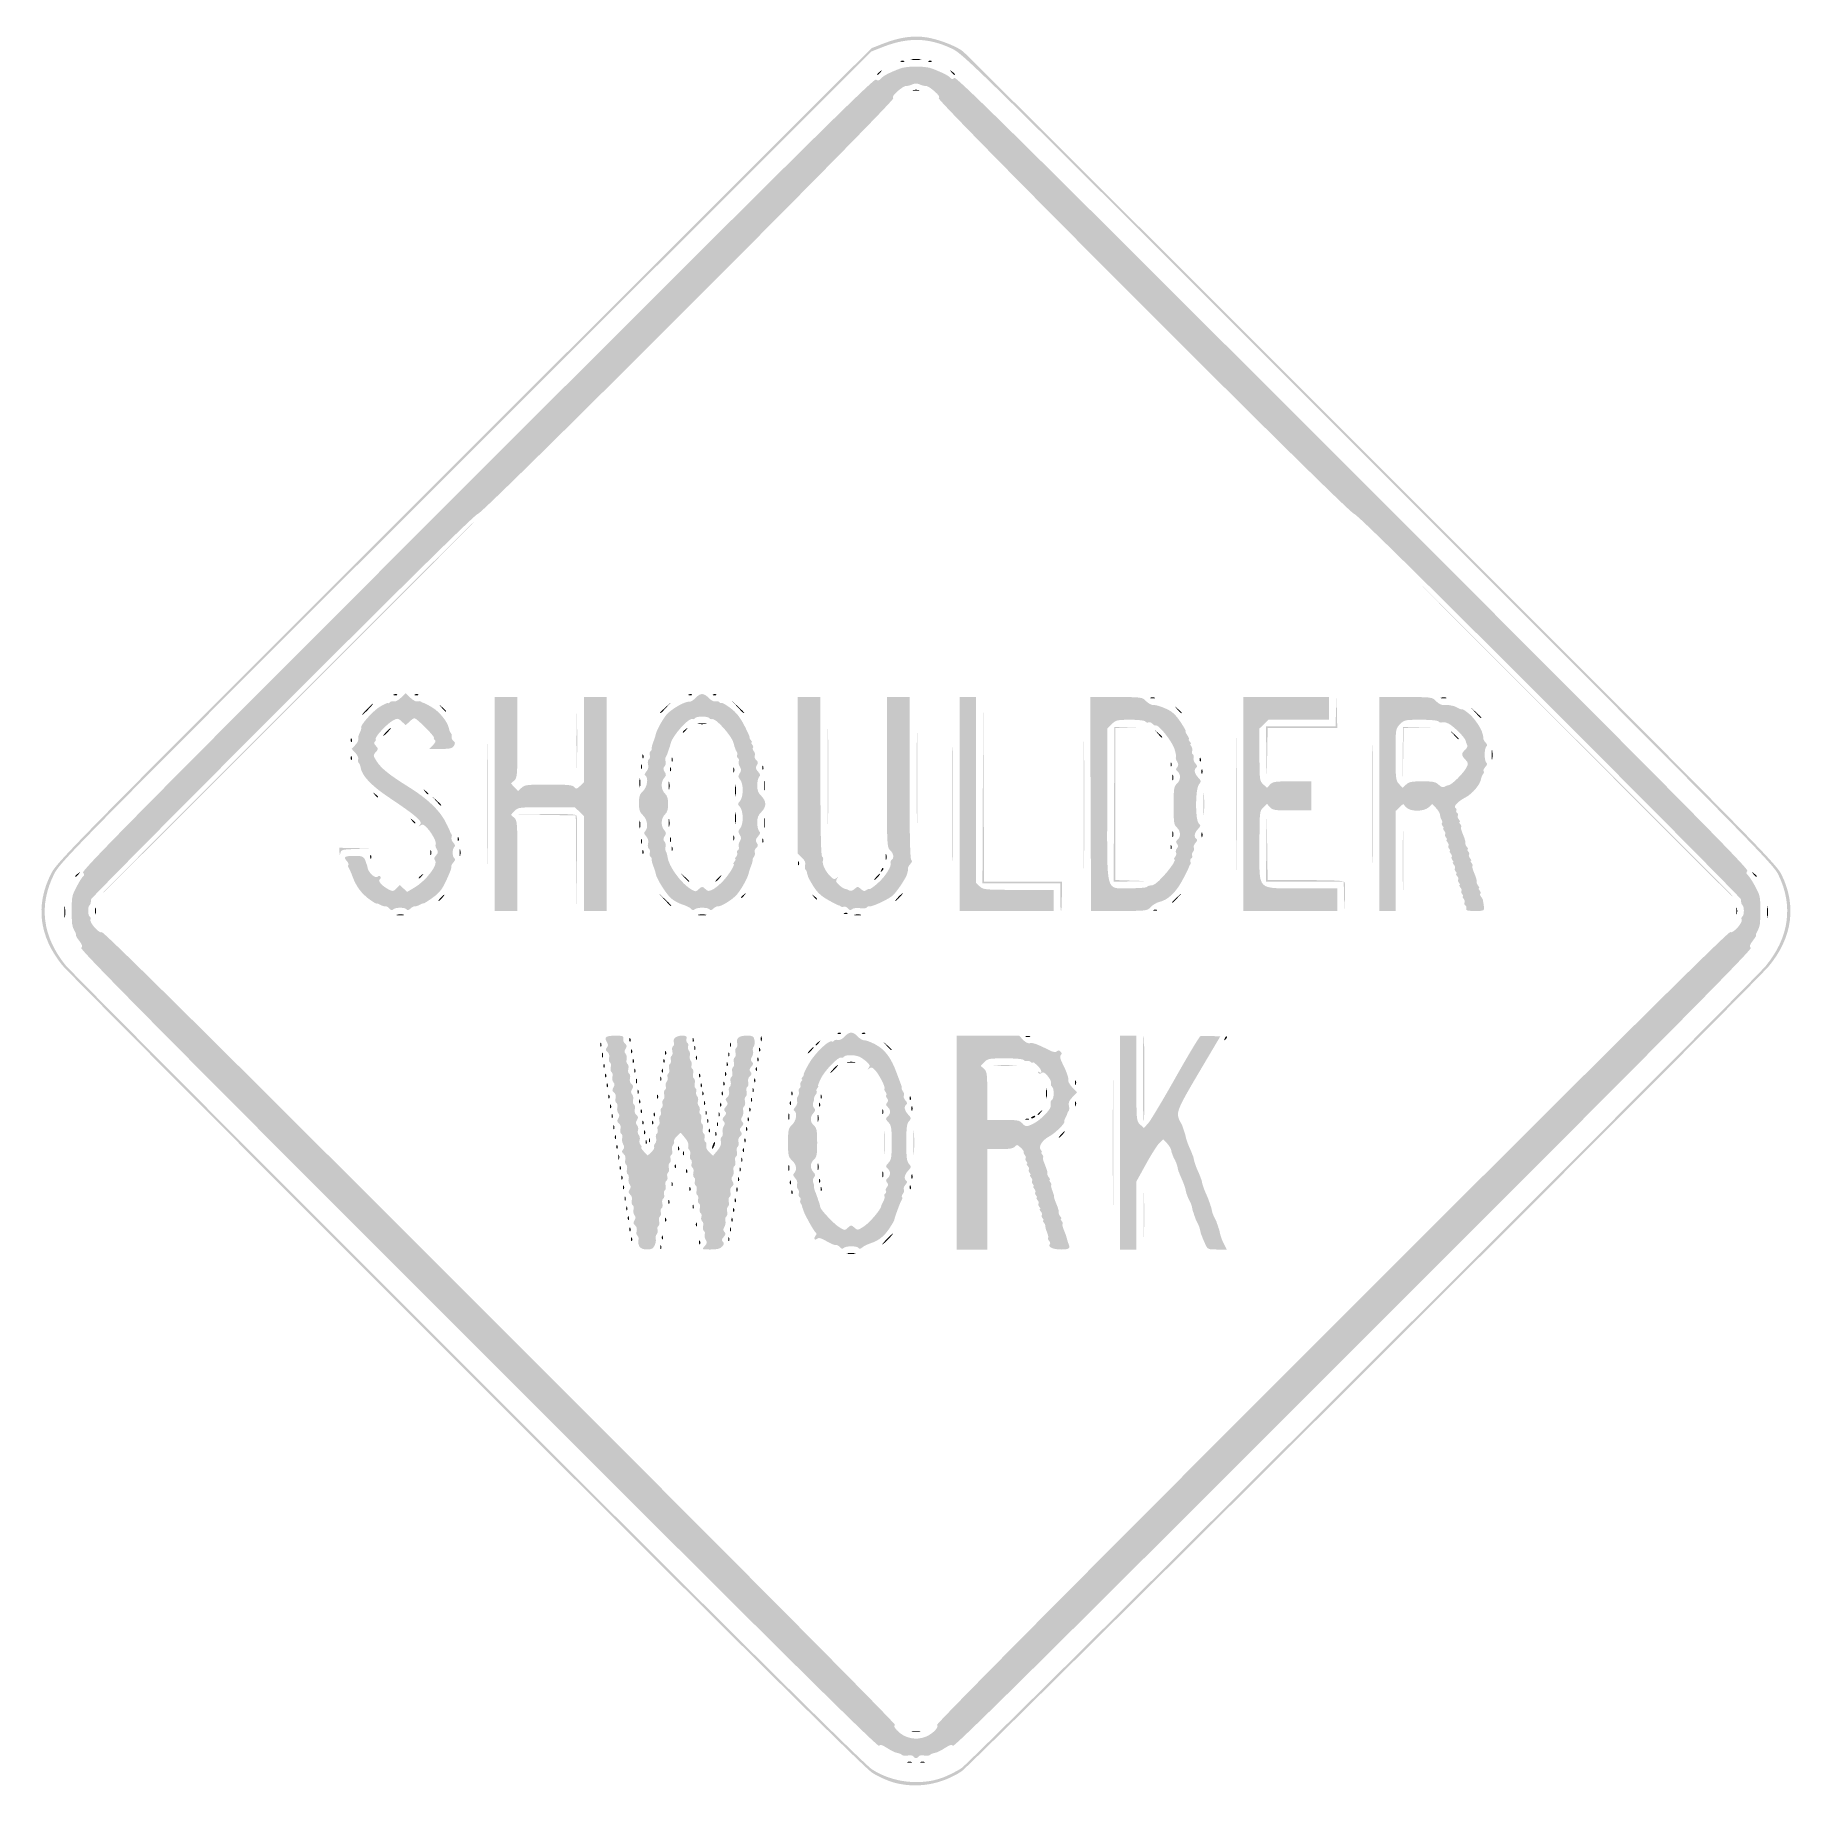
# Model space of a CAD drawing. Header units: inches. Extents: x -25.6 to 25.6, y -25.5 to 25.5.
import ezdxf

# ---------------------------------------------------------------- set-up
doc = ezdxf.new("R2010")
doc.units = ezdxf.units.IN
doc.header["$MEASUREMENT"] = 0

msp = doc.modelspace()

# ---------------------------------------------------------------- hatches: boundary and pattern name
h = msp.add_hatch(color=7)
edge = h.paths.add_edge_path()
edge.add_spline(control_points=[(-0.644, -25.362), (-0.834, -25.31), (-1.112, -25.184), (-1.28, -25.074), (-1.494, -24.934), (-4.857, -21.604), (-13.096, -13.37), (-19.431, -7.041), (-24.718, -1.732), (-24.846, -1.573), (-25.517, -0.737), (-25.628, 0.167), (-25.17, 1.077), (-24.993, 1.429), (-24.691, 1.735), (-13.142, 13.271)], knot_values=[0, 0, 0, 0, 1, 1, 1, 2, 2, 2, 3, 3, 3, 4, 4, 4, 5, 5, 5, 5], degree=3, periodic=0)
edge.add_line((-13.142, 13.271), (-1.296, 25.104))
edge.add_line((-1.296, 25.104), (-0.964, 25.234))
edge.add_spline(control_points=[(-0.964, 25.234), (-0.48, 25.425), (-0.074, 25.482), (0.326, 25.416), (0.675, 25.358), (1.173, 25.164), (1.367, 25.011), (1.432, 24.959), (6.78, 19.624), (13.252, 13.154), (24.562, 1.848), (25.026, 1.377), (25.186, 1.052), (25.627, 0.152), (25.499, -0.775), (24.821, -1.599), (24.358, -2.16), (1.599, -24.863), (1.32, -25.041), (0.713, -25.429), (0.01, -25.544), (-0.644, -25.362)], knot_values=[0, 0, 0, 0, 1, 1, 1, 2, 2, 2, 3, 3, 3, 4, 4, 4, 5, 5, 5, 6, 6, 6, 7, 7, 7, 7], degree=3, periodic=0)
edge = h.paths.add_edge_path(flags=0)
edge.add_spline(control_points=[(0.778, -25.219), (0.933, -25.16), (1.177, -25.038), (1.32, -24.947), (1.599, -24.768), (24.264, -2.16), (24.726, -1.599), (25.405, -0.775), (25.533, 0.152), (25.092, 1.052), (24.932, 1.377), (24.467, 1.849), (13.158, 13.159), (1.527, 24.791), (1.387, 24.93), (1.037, 25.095), (0.364, 25.414), (-0.234, 25.427), (-0.964, 25.14)], knot_values=[0, 0, 0, 0, 1, 1, 1, 2, 2, 2, 3, 3, 3, 4, 4, 4, 5, 5, 5, 6, 6, 6, 6], degree=3, periodic=0)
edge.add_line((-0.964, 25.14), (-1.296, 25.01))
edge.add_line((-1.296, 25.01), (-13.095, 13.224))
edge.add_spline(control_points=[(-13.095, 13.224), (-24.597, 1.734), (-24.899, 1.429), (-25.076, 1.077), (-25.534, 0.167), (-25.423, -0.737), (-24.751, -1.573), (-24.624, -1.732), (-19.358, -7.02), (-13.049, -13.323), (-4.844, -21.522), (-1.494, -24.84), (-1.28, -24.98), (-0.69, -25.364), (0.135, -25.46), (0.778, -25.219)], knot_values=[0, 0, 0, 0, 1, 1, 1, 2, 2, 2, 3, 3, 3, 4, 4, 4, 5, 5, 5, 5], degree=3, periodic=0)
h = msp.add_hatch(color=7)
edge = h.paths.add_edge_path()
edge.add_spline(control_points=[(-0.433, 24.734), (-0.399, 24.747), (-0.358, 24.746), (-0.343, 24.73), (-0.327, 24.714), (-0.355, 24.703), (-0.405, 24.705), (-0.46, 24.708), (-0.471, 24.719), (-0.433, 24.734)], knot_values=[0, 0, 0, 0, 1, 1, 1, 2, 2, 2, 3, 3, 3, 3], degree=3, periodic=0)
h = msp.add_hatch(color=7)
edge = h.paths.add_edge_path()
edge.add_spline(control_points=[(-0.13, 24.783), (-0.058, 24.793), (0.058, 24.793), (0.13, 24.783), (0.201, 24.772), (0.143, 24.763), (0, 24.763), (-0.143, 24.763), (-0.201, 24.772), (-0.13, 24.783)], knot_values=[0, 0, 0, 0, 1, 1, 1, 2, 2, 2, 3, 3, 3, 3], degree=3, periodic=0)
h = msp.add_hatch(color=7)
edge = h.paths.add_edge_path()
edge.add_spline(control_points=[(0.368, 24.734), (0.402, 24.747), (0.443, 24.746), (0.459, 24.73), (0.474, 24.714), (0.446, 24.703), (0.397, 24.705), (0.342, 24.708), (0.331, 24.719), (0.368, 24.734)], knot_values=[0, 0, 0, 0, 1, 1, 1, 2, 2, 2, 3, 3, 3, 3], degree=3, periodic=0)
h = msp.add_hatch(color=7)
edge = h.paths.add_edge_path()
edge.add_spline(control_points=[(-0.074, -24.603), (-0.091, -24.574), (-0.164, -24.562), (-0.235, -24.576), (-0.305, -24.591), (-0.383, -24.583), (-0.407, -24.559), (-0.43, -24.535), (-0.495, -24.509), (-0.55, -24.5), (-0.605, -24.492), (-0.734, -24.429), (-0.837, -24.361), (-0.979, -24.267), (-1.038, -24.25), (-1.079, -24.291), (-1.12, -24.332), (-3.971, -21.508), (-12.74, -12.74), (-21.797, -3.683), (-24.333, -1.121), (-24.289, -1.077), (-24.244, -1.033), (-24.258, -0.986), (-24.351, -0.864), (-24.417, -0.778), (-24.458, -0.707), (-24.443, -0.707), (-24.428, -0.707), (-24.442, -0.659), (-24.474, -0.601), (-24.506, -0.543), (-24.535, -0.474), (-24.539, -0.448), (-24.543, -0.422), (-24.55, -0.39), (-24.555, -0.377), (-24.568, -0.343), (-24.57, 0.298), (-24.557, 0.354), (-24.551, 0.379), (-24.543, 0.422), (-24.538, 0.448), (-24.525, 0.534), (-24.28, 0.983), (-24.229, 1.014), (-24.194, 1.036), (-24.196, 1.067), (-24.236, 1.115), (-24.285, 1.174), (-22.46, 3.019), (-12.763, 12.716), (-3.318, 22.162), (-1.22, 24.237), (-1.165, 24.192), (-1.113, 24.148), (-1.082, 24.155), (-1.019, 24.224), (-0.945, 24.306), (-0.772, 24.395), (-0.448, 24.518), (-0.37, 24.547), (-0.169, 24.571), (0, 24.571), (0.169, 24.571), (0.37, 24.547), (0.448, 24.518), (0.754, 24.402), (0.946, 24.307), (0.996, 24.246), (1.038, 24.196), (1.064, 24.194), (1.117, 24.238), (1.173, 24.285), (3.192, 22.288), (12.716, 12.763), (22.241, 3.239), (24.237, 1.22), (24.191, 1.164), (24.147, 1.111), (24.151, 1.084), (24.21, 1.035), (24.282, 0.974), (24.524, 0.544), (24.538, 0.448), (24.543, 0.422), (24.551, 0.379), (24.557, 0.354), (24.57, 0.298), (24.568, -0.343), (24.555, -0.377), (24.55, -0.39), (24.543, -0.422), (24.539, -0.448), (24.535, -0.474), (24.506, -0.543), (24.474, -0.601), (24.442, -0.659), (24.428, -0.707), (24.443, -0.707), (24.458, -0.707), (24.417, -0.778), (24.351, -0.864), (24.258, -0.986), (24.244, -1.033), (24.289, -1.077), (24.333, -1.121), (21.797, -3.683), (12.74, -12.74), (3.971, -21.508), (1.12, -24.332), (1.079, -24.291), (1.038, -24.25), (0.979, -24.267), (0.837, -24.361), (0.734, -24.429), (0.605, -24.492), (0.55, -24.5), (0.495, -24.509), (0.43, -24.535), (0.407, -24.559), (0.383, -24.583), (0.305, -24.591), (0.235, -24.576), (0.164, -24.562), (0.091, -24.574), (0.074, -24.603), (0.056, -24.631), (0.023, -24.654), (0, -24.654), (-0.023, -24.654), (-0.056, -24.631), (-0.074, -24.603)], knot_values=[0, 0, 0, 0, 1, 1, 1, 2, 2, 2, 3, 3, 3, 4, 4, 4, 5, 5, 5, 6, 6, 6, 7, 7, 7, 8, 8, 8, 9, 9, 9, 10, 10, 10, 11, 11, 11, 12, 12, 12, 13, 13, 13, 14, 14, 14, 15, 15, 15, 16, 16, 16, 17, 17, 17, 18, 18, 18, 19, 19, 19, 20, 20, 20, 21, 21, 21, 22, 22, 22, 23, 23, 23, 24, 24, 24, 25, 25, 25, 26, 26, 26, 27, 27, 27, 28, 28, 28, 29, 29, 29, 30, 30, 30, 31, 31, 31, 32, 32, 32, 33, 33, 33, 34, 34, 34, 35, 35, 35, 36, 36, 36, 37, 37, 37, 38, 38, 38, 39, 39, 39, 40, 40, 40, 41, 41, 41, 42, 42, 42, 43, 43, 43, 44, 44, 44, 44], degree=3, periodic=0)
edge = h.paths.add_edge_path(flags=0)
edge.add_spline(control_points=[(0.296, -24.024), (0.496, -23.939), (0.687, -23.734), (0.611, -23.687), (0.575, -23.665), (4.673, -19.533), (12.096, -12.111), (20.323, -3.884), (23.652, -0.583), (23.692, -0.616), (23.762, -0.674), (24.059, -0.35), (24.023, -0.256), (24.01, -0.22), (24.019, -0.179), (24.044, -0.164), (24.097, -0.131), (24.104, 0.11), (24.053, 0.161), (24.019, 0.195), (24.013, 0.216), (24, 0.341), (23.997, 0.373), (21.476, 2.918), (18.399, 5.996), (14.658, 9.737), (12.786, 11.578), (12.752, 11.55), (12.676, 11.487), (0.592, 23.578), (0.661, 23.647), (0.697, 23.683), (0.664, 23.74), (0.543, 23.846), (0.45, 23.928), (0.348, 23.997), (0.317, 24), (0.217, 24.009), (0.167, 24.022), (0.082, 24.061), (0.037, 24.082), (-0.037, 24.082), (-0.082, 24.061), (-0.167, 24.022), (-0.217, 24.009), (-0.317, 24), (-0.348, 23.997), (-0.45, 23.928), (-0.543, 23.846), (-0.664, 23.74), (-0.697, 23.683), (-0.661, 23.647), (-0.592, 23.578), (-12.676, 11.487), (-12.752, 11.55), (-12.786, 11.578), (-14.658, 9.737), (-18.399, 5.996), (-21.476, 2.918), (-23.997, 0.373), (-24, 0.341), (-24.013, 0.216), (-24.019, 0.195), (-24.053, 0.161), (-24.104, 0.11), (-24.097, -0.131), (-24.044, -0.164), (-24.019, -0.179), (-24.009, -0.218), (-24.021, -0.249), (-24.056, -0.341), (-23.76, -0.673), (-23.693, -0.617), (-23.652, -0.583), (-20.436, -3.77), (-12.096, -12.111), (-4.673, -19.533), (-0.575, -23.665), (-0.611, -23.687), (-0.651, -23.712), (-0.636, -23.756), (-0.557, -23.84), (-0.34, -24.076), (0.002, -24.15), (0.296, -24.024)], knot_values=[0, 0, 0, 0, 1, 1, 1, 2, 2, 2, 3, 3, 3, 4, 4, 4, 5, 5, 5, 6, 6, 6, 7, 7, 7, 8, 8, 8, 9, 9, 9, 10, 10, 10, 11, 11, 11, 12, 12, 12, 13, 13, 13, 14, 14, 14, 15, 15, 15, 16, 16, 16, 17, 17, 17, 18, 18, 18, 19, 19, 19, 20, 20, 20, 21, 21, 21, 22, 22, 22, 23, 23, 23, 24, 24, 24, 25, 25, 25, 26, 26, 26, 27, 27, 27, 28, 28, 28, 28], degree=3, periodic=0)
h = msp.add_hatch(color=7)
edge = h.paths.add_edge_path()
edge.add_spline(control_points=[(-1.131, 24.342), (-1.131, 24.352), (-1.094, 24.389), (-1.049, 24.425), (-0.974, 24.483), (-0.972, 24.482), (-1.031, 24.407), (-1.093, 24.328), (-1.131, 24.303), (-1.131, 24.342)], knot_values=[0, 0, 0, 0, 1, 1, 1, 2, 2, 2, 3, 3, 3, 3], degree=3, periodic=0)
h = msp.add_hatch(color=7)
edge = h.paths.add_edge_path()
edge.add_spline(control_points=[(1.031, 24.407), (0.972, 24.482), (0.974, 24.483), (1.049, 24.425), (1.094, 24.389), (1.131, 24.352), (1.131, 24.342), (1.131, 24.303), (1.093, 24.328), (1.031, 24.407)], knot_values=[0, 0, 0, 0, 1, 1, 1, 2, 2, 2, 3, 3, 3, 3], degree=3, periodic=0)
h = msp.add_hatch(color=7)
edge = h.paths.add_edge_path()
edge.add_spline(control_points=[(-0.082, 23.886), (-0.037, 23.897), (0.037, 23.897), (0.082, 23.886), (0.128, 23.874), (0.091, 23.864), (0, 23.864), (-0.091, 23.864), (-0.128, 23.874), (-0.082, 23.886)], knot_values=[0, 0, 0, 0, 1, 1, 1, 2, 2, 2, 3, 3, 3, 3], degree=3, periodic=0)
h = msp.add_hatch(color=7)
edge = h.paths.add_edge_path()
edge.add_spline(control_points=[(-18.29, 5.916), (-15.27, 8.937), (-12.788, 11.408), (-12.775, 11.408), (-12.762, 11.408), (-15.223, 8.937), (-18.243, 5.916), (-21.264, 2.896), (-23.746, 0.424), (-23.759, 0.424), (-23.772, 0.424), (-21.311, 2.896), (-18.29, 5.916)], knot_values=[0, 0, 0, 0, 1, 1, 1, 2, 2, 2, 3, 3, 3, 4, 4, 4, 4], degree=3, periodic=0)
h = msp.add_hatch(color=7)
edge = h.paths.add_edge_path()
edge.add_line((18.243, 5.928), (12.751, 11.432))
edge.add_line((12.751, 11.432), (18.255, 5.94))
edge.add_spline(control_points=[(18.255, 5.94), (21.282, 2.919), (23.759, 0.443), (23.759, 0.436), (23.759, 0.43), (23.753, 0.424), (23.747, 0.424), (23.74, 0.424), (21.264, 2.901), (18.243, 5.928)], knot_values=[0, 0, 0, 0, 1, 1, 1, 2, 2, 2, 3, 3, 3, 3], degree=3, periodic=0)
h = msp.add_hatch(color=7)
edge = h.paths.add_edge_path()
edge.add_spline(control_points=[(-15.32, 0.069), (-15.353, 0.11), (-15.404, 0.138), (-15.433, 0.132), (-15.462, 0.126), (-15.533, 0.148), (-15.592, 0.18), (-15.65, 0.213), (-15.698, 0.228), (-15.698, 0.213), (-15.698, 0.199), (-15.786, 0.252), (-15.893, 0.329), (-16.133, 0.503), (-16.284, 0.704), (-16.389, 0.986), (-16.432, 1.105), (-16.486, 1.225), (-16.507, 1.254), (-16.528, 1.282), (-16.532, 1.319), (-16.515, 1.336), (-16.498, 1.353), (-16.519, 1.405), (-16.562, 1.453), (-16.669, 1.571), (-16.621, 1.603), (-16.331, 1.603), (-16.092, 1.603), (-16.052, 1.578), (-16.002, 1.402), (-15.997, 1.383), (-15.988, 1.362), (-15.983, 1.355), (-15.978, 1.349), (-15.966, 1.304), (-15.957, 1.256), (-15.93, 1.111), (-15.739, 0.936), (-15.671, 0.993), (-15.633, 1.024), (-15.602, 1.025), (-15.583, 0.995), (-15.568, 0.97), (-15.578, 0.935), (-15.606, 0.918), (-15.671, 0.877), (-15.535, 0.723), (-15.35, 0.627), (-15.224, 0.562), (-15.207, 0.564), (-15.116, 0.655)], knot_values=[0, 0, 0, 0, 1, 1, 1, 2, 2, 2, 3, 3, 3, 4, 4, 4, 5, 5, 5, 6, 6, 6, 7, 7, 7, 8, 8, 8, 9, 9, 9, 10, 10, 10, 11, 11, 11, 12, 12, 12, 13, 13, 13, 14, 14, 14, 15, 15, 15, 16, 16, 16, 17, 17, 17, 17], degree=3, periodic=0)
edge.add_line((-15.116, 0.655), (-15.019, 0.753))
edge.add_line((-15.019, 0.753), (-14.913, 0.653))
edge.add_line((-14.913, 0.653), (-14.807, 0.554))
edge.add_line((-14.807, 0.554), (-14.599, 0.676))
edge.add_spline(control_points=[(-14.599, 0.676), (-14.251, 0.88), (-13.885, 1.365), (-13.996, 1.476), (-14.032, 1.511), (-14.024, 1.552), (-13.967, 1.614), (-13.901, 1.687), (-13.897, 1.718), (-13.945, 1.796), (-13.978, 1.847), (-13.992, 1.909), (-13.977, 1.933), (-13.941, 1.992), (-14.077, 2.256), (-14.226, 2.415), (-14.326, 2.522), (-14.359, 2.534), (-14.421, 2.486), (-14.486, 2.436), (-14.488, 2.438), (-14.436, 2.504), (-14.385, 2.569), (-14.403, 2.604), (-14.555, 2.742), (-14.653, 2.831), (-14.982, 3.067), (-15.284, 3.267), (-15.83, 3.627), (-16.12, 3.927), (-16.158, 4.171), (-16.165, 4.222), (-16.191, 4.283), (-16.214, 4.306), (-16.237, 4.329), (-16.244, 4.379), (-16.23, 4.416), (-16.216, 4.453), (-16.253, 4.535), (-16.313, 4.599)], knot_values=[0, 0, 0, 0, 1, 1, 1, 2, 2, 2, 3, 3, 3, 4, 4, 4, 5, 5, 5, 6, 6, 6, 7, 7, 7, 8, 8, 8, 9, 9, 9, 10, 10, 10, 11, 11, 11, 12, 12, 12, 13, 13, 13, 13], degree=3, periodic=0)
edge.add_line((-16.313, 4.599), (-16.421, 4.714))
edge.add_line((-16.421, 4.714), (-16.314, 4.829))
edge.add_spline(control_points=[(-16.314, 4.829), (-16.255, 4.891), (-16.215, 4.97), (-16.227, 5.004), (-16.238, 5.038), (-16.22, 5.117), (-16.187, 5.181), (-16.154, 5.244), (-16.135, 5.31), (-16.145, 5.326), (-16.186, 5.392), (-15.801, 5.824), (-15.592, 5.947), (-15.469, 6.019), (-15.368, 6.064), (-15.368, 6.047), (-15.368, 6.029), (-15.344, 6.039), (-15.315, 6.068), (-15.286, 6.097), (-15.232, 6.109), (-15.194, 6.095), (-15.157, 6.081), (-15.064, 6.128), (-14.988, 6.202)], knot_values=[0, 0, 0, 0, 1, 1, 1, 2, 2, 2, 3, 3, 3, 4, 4, 4, 5, 5, 5, 6, 6, 6, 7, 7, 7, 8, 8, 8, 8], degree=3, periodic=0)
edge.add_line((-14.988, 6.202), (-14.849, 6.334))
edge.add_line((-14.849, 6.334), (-14.711, 6.202))
edge.add_spline(control_points=[(-14.711, 6.202), (-14.633, 6.127), (-14.542, 6.08), (-14.503, 6.095), (-14.465, 6.11), (-14.42, 6.107), (-14.402, 6.09), (-14.384, 6.072), (-14.356, 6.057), (-14.339, 6.057), (-14.321, 6.057), (-14.206, 5.998), (-14.082, 5.925), (-13.861, 5.795), (-13.62, 5.492), (-13.589, 5.304), (-13.581, 5.253), (-13.555, 5.192), (-13.532, 5.169), (-13.508, 5.146), (-13.499, 5.101), (-13.512, 5.069), (-13.524, 5.038), (-13.502, 4.986), (-13.463, 4.953), (-13.406, 4.906), (-13.403, 4.877), (-13.448, 4.804), (-13.495, 4.729), (-13.561, 4.714), (-13.832, 4.714)], knot_values=[0, 0, 0, 0, 1, 1, 1, 2, 2, 2, 3, 3, 3, 4, 4, 4, 5, 5, 5, 6, 6, 6, 7, 7, 7, 8, 8, 8, 9, 9, 9, 10, 10, 10, 10], degree=3, periodic=0)
edge.add_line((-13.832, 4.714), (-14.159, 4.714))
edge.add_line((-14.159, 4.714), (-14.053, 4.827))
edge.add_spline(control_points=[(-14.053, 4.827), (-13.983, 4.9), (-13.964, 4.951), (-13.998, 4.972), (-14.026, 4.989), (-14.039, 5.02), (-14.026, 5.041), (-14.002, 5.08), (-14.532, 5.61), (-14.595, 5.61), (-14.615, 5.61), (-14.68, 5.564), (-14.74, 5.507)], knot_values=[0, 0, 0, 0, 1, 1, 1, 2, 2, 2, 3, 3, 3, 4, 4, 4, 4], degree=3, periodic=0)
edge.add_line((-14.74, 5.507), (-14.849, 5.405))
edge.add_line((-14.849, 5.405), (-14.962, 5.511))
edge.add_spline(control_points=[(-14.962, 5.511), (-15.068, 5.61), (-15.084, 5.613), (-15.212, 5.546), (-15.384, 5.458), (-15.758, 5.056), (-15.723, 4.999), (-15.708, 4.975), (-15.719, 4.942), (-15.747, 4.925), (-15.781, 4.904), (-15.771, 4.863), (-15.717, 4.804), (-15.64, 4.719), (-15.64, 4.709), (-15.719, 4.622), (-15.799, 4.534), (-15.798, 4.523), (-15.699, 4.363), (-15.571, 4.155), (-15.33, 3.961), (-14.761, 3.606), (-14.224, 3.272), (-13.868, 2.934), (-13.69, 2.591), (-13.617, 2.449), (-13.556, 2.319), (-13.555, 2.302), (-13.554, 2.285), (-13.538, 2.256), (-13.521, 2.238), (-13.503, 2.221), (-13.5, 2.176), (-13.515, 2.139), (-13.529, 2.101), (-13.505, 2.031), (-13.461, 1.983), (-13.409, 1.925), (-13.399, 1.884), (-13.432, 1.864), (-13.46, 1.847), (-13.482, 1.772), (-13.482, 1.697), (-13.482, 1.622), (-13.46, 1.547), (-13.432, 1.53), (-13.399, 1.51), (-13.407, 1.471), (-13.457, 1.415), (-13.499, 1.369), (-13.529, 1.313), (-13.524, 1.29), (-13.512, 1.24), (-13.552, 1.135), (-13.705, 0.809), (-13.79, 0.628), (-13.891, 0.509), (-14.064, 0.385), (-14.196, 0.29), (-14.315, 0.215), (-14.329, 0.219), (-14.343, 0.223), (-14.397, 0.203), (-14.449, 0.174), (-14.5, 0.145), (-14.561, 0.127), (-14.584, 0.133), (-14.607, 0.14), (-14.663, 0.111), (-14.709, 0.07), (-14.764, 0.02), (-14.803, 0.011), (-14.824, 0.044), (-14.864, 0.109), (-15.145, 0.109), (-15.21, 0.045), (-15.244, 0.011), (-15.277, 0.018), (-15.32, 0.069)], knot_values=[0, 0, 0, 0, 1, 1, 1, 2, 2, 2, 3, 3, 3, 4, 4, 4, 5, 5, 5, 6, 6, 6, 7, 7, 7, 8, 8, 8, 9, 9, 9, 10, 10, 10, 11, 11, 11, 12, 12, 12, 13, 13, 13, 14, 14, 14, 15, 15, 15, 16, 16, 16, 17, 17, 17, 18, 18, 18, 19, 19, 19, 20, 20, 20, 21, 21, 21, 22, 22, 22, 23, 23, 23, 24, 24, 24, 25, 25, 25, 26, 26, 26, 26], degree=3, periodic=0)
h = msp.add_hatch(color=7)
edge = h.paths.add_edge_path()
edge.add_spline(control_points=[(-15.188, 6.302), (-15.154, 6.316), (-15.113, 6.314), (-15.098, 6.298), (-15.082, 6.282), (-15.11, 6.271), (-15.16, 6.273), (-15.215, 6.276), (-15.226, 6.287), (-15.188, 6.302)], knot_values=[0, 0, 0, 0, 1, 1, 1, 2, 2, 2, 3, 3, 3, 3], degree=3, periodic=0)
h = msp.add_hatch(color=7)
edge = h.paths.add_edge_path()
edge.add_spline(control_points=[(-14.575, 6.302), (-14.541, 6.316), (-14.501, 6.314), (-14.485, 6.298), (-14.469, 6.282), (-14.497, 6.271), (-14.547, 6.273), (-14.602, 6.276), (-14.613, 6.287), (-14.575, 6.302)], knot_values=[0, 0, 0, 0, 1, 1, 1, 2, 2, 2, 3, 3, 3, 3], degree=3, periodic=0)
h = msp.add_hatch(color=7)
edge = h.paths.add_edge_path()
edge.add_line((-12.257, 3.111), (-12.257, 6.223))
edge.add_line((-12.257, 6.223), (-11.927, 6.223))
edge.add_line((-11.927, 6.223), (-11.597, 6.223))
edge.add_line((-11.597, 6.223), (-11.597, 5.051))
edge.add_spline(control_points=[(-11.597, 5.051), (-11.597, 3.937), (-11.601, 3.876), (-11.692, 3.794)], knot_values=[0, 0, 0, 0, 1, 1, 1, 1], degree=3, periodic=0)
edge.add_line((-11.692, 3.794), (-11.787, 3.708))
edge.add_line((-11.787, 3.708), (-11.683, 3.598))
edge.add_line((-11.683, 3.598), (-11.58, 3.488))
edge.add_line((-11.58, 3.488), (-11.479, 3.582))
edge.add_spline(control_points=[(-11.479, 3.582), (-11.388, 3.668), (-11.314, 3.677), (-10.692, 3.677), (-10.132, 3.677), (-9.994, 3.664), (-9.945, 3.605), (-9.892, 3.541), (-9.873, 3.544), (-9.775, 3.636)], knot_values=[0, 0, 0, 0, 1, 1, 1, 2, 2, 2, 3, 3, 3, 3], degree=3, periodic=0)
edge.add_line((-9.775, 3.636), (-9.664, 3.741))
edge.add_line((-9.664, 3.741), (-9.664, 4.982))
edge.add_line((-9.664, 4.982), (-9.664, 6.223))
edge.add_line((-9.664, 6.223), (-9.334, 6.223))
edge.add_line((-9.334, 6.223), (-9.004, 6.223))
edge.add_line((-9.004, 6.223), (-9.004, 3.111))
edge.add_line((-9.004, 3.111), (-9.004, 0))
edge.add_line((-9.004, 0), (-9.334, 0))
edge.add_line((-9.334, 0), (-9.664, 0))
edge.add_line((-9.664, 0), (-9.664, 1.382))
edge.add_line((-9.664, 1.382), (-9.664, 2.764))
edge.add_line((-9.664, 2.764), (-9.796, 2.89))
edge.add_line((-9.796, 2.89), (-9.928, 3.017))
edge.add_line((-9.928, 3.017), (-10.754, 3.017))
edge.add_spline(control_points=[(-10.754, 3.017), (-11.558, 3.017), (-11.583, 3.014), (-11.683, 2.907)], knot_values=[0, 0, 0, 0, 1, 1, 1, 1], degree=3, periodic=0)
edge.add_line((-11.683, 2.907), (-11.787, 2.797))
edge.add_line((-11.787, 2.797), (-11.692, 2.711))
edge.add_spline(control_points=[(-11.692, 2.711), (-11.601, 2.629), (-11.597, 2.569), (-11.597, 1.313)], knot_values=[0, 0, 0, 0, 1, 1, 1, 1], degree=3, periodic=0)
edge.add_line((-11.597, 1.313), (-11.597, 0))
edge.add_line((-11.597, 0), (-11.927, 0))
edge.add_line((-11.927, 0), (-12.257, 0))
edge.add_line((-12.257, 0), (-12.257, 3.111))
h = msp.add_hatch(color=7)
edge = h.paths.add_edge_path()
edge.add_spline(control_points=[(-6.545, 0.061), (-6.574, 0.097), (-6.683, 0.151), (-6.786, 0.182), (-6.888, 0.213), (-7.039, 0.294), (-7.12, 0.362), (-7.267, 0.486), (-7.553, 0.942), (-7.575, 1.088), (-7.582, 1.131), (-7.612, 1.227), (-7.643, 1.302), (-7.674, 1.377), (-7.695, 1.463), (-7.69, 1.493), (-7.685, 1.524), (-7.701, 1.561), (-7.725, 1.576), (-7.75, 1.591), (-7.759, 1.643), (-7.746, 1.692), (-7.733, 1.741), (-7.746, 1.795), (-7.774, 1.812), (-7.803, 1.83), (-7.813, 1.896), (-7.796, 1.961), (-7.777, 2.04), (-7.795, 2.109), (-7.852, 2.171), (-7.916, 2.243), (-7.923, 2.278), (-7.881, 2.32), (-7.783, 2.418), (-7.816, 2.662), (-7.943, 2.781), (-8.039, 2.872), (-8.061, 2.937), (-8.061, 3.135), (-8.061, 3.333), (-8.039, 3.398), (-7.943, 3.488), (-7.82, 3.604), (-7.778, 3.878), (-7.876, 3.938), (-7.908, 3.958), (-7.898, 3.999), (-7.846, 4.057), (-7.794, 4.115), (-7.777, 4.185), (-7.796, 4.261), (-7.813, 4.327), (-7.803, 4.392), (-7.774, 4.41), (-7.746, 4.428), (-7.733, 4.482), (-7.746, 4.531), (-7.759, 4.58), (-7.75, 4.632), (-7.725, 4.647), (-7.701, 4.662), (-7.685, 4.699), (-7.69, 4.729), (-7.695, 4.76), (-7.674, 4.846), (-7.643, 4.921), (-7.612, 4.996), (-7.581, 5.091), (-7.574, 5.133), (-7.555, 5.24), (-7.41, 5.512), (-7.275, 5.693), (-7.154, 5.854), (-6.722, 6.107), (-6.597, 6.089), (-6.557, 6.083), (-6.474, 6.132), (-6.412, 6.198), (-6.271, 6.349), (-6.174, 6.348), (-6.031, 6.196), (-5.964, 6.125), (-5.884, 6.085), (-5.835, 6.098), (-5.789, 6.11), (-5.739, 6.1), (-5.724, 6.076), (-5.71, 6.052), (-5.682, 6.042), (-5.663, 6.054), (-5.643, 6.066), (-5.523, 5.997), (-5.396, 5.901), (-5.226, 5.772), (-5.118, 5.635), (-4.99, 5.385), (-4.894, 5.197), (-4.827, 5.044), (-4.841, 5.044), (-4.855, 5.044), (-4.841, 5.012), (-4.808, 4.973), (-4.776, 4.934), (-4.765, 4.903), (-4.785, 4.903), (-4.804, 4.903), (-4.796, 4.874), (-4.767, 4.839), (-4.738, 4.805), (-4.728, 4.763), (-4.745, 4.746), (-4.761, 4.73), (-4.75, 4.687), (-4.72, 4.65), (-4.69, 4.614), (-4.677, 4.553), (-4.692, 4.515), (-4.706, 4.477), (-4.687, 4.42), (-4.648, 4.388), (-4.592, 4.341), (-4.588, 4.311), (-4.632, 4.241), (-4.676, 4.17), (-4.669, 4.135), (-4.598, 4.056), (-4.53, 3.98), (-4.522, 3.945), (-4.564, 3.902), (-4.595, 3.872), (-4.62, 3.759), (-4.62, 3.652), (-4.62, 3.506), (-4.591, 3.43), (-4.502, 3.347), (-4.434, 3.283), (-4.384, 3.184), (-4.384, 3.111), (-4.384, 3.039), (-4.434, 2.94), (-4.502, 2.876), (-4.591, 2.792), (-4.62, 2.717), (-4.62, 2.57), (-4.62, 2.463), (-4.595, 2.351), (-4.564, 2.32), (-4.522, 2.278), (-4.53, 2.242), (-4.598, 2.167), (-4.669, 2.088), (-4.676, 2.052), (-4.632, 1.981), (-4.588, 1.912), (-4.592, 1.881), (-4.648, 1.835), (-4.687, 1.803), (-4.706, 1.745), (-4.692, 1.707), (-4.677, 1.669), (-4.688, 1.611), (-4.715, 1.578), (-4.742, 1.545), (-4.76, 1.5), (-4.755, 1.478), (-4.75, 1.456), (-4.771, 1.377), (-4.802, 1.302), (-4.833, 1.227), (-4.864, 1.131), (-4.871, 1.09), (-4.893, 0.968), (-5.076, 0.638), (-5.213, 0.476), (-5.337, 0.328), (-5.689, 0.112), (-5.769, 0.134), (-5.792, 0.14), (-5.848, 0.111), (-5.894, 0.07), (-5.949, 0.02), (-5.988, 0.011), (-6.009, 0.044), (-6.048, 0.109), (-6.377, 0.109), (-6.441, 0.045), (-6.475, 0.011), (-6.507, 0.016), (-6.545, 0.061)], knot_values=[0, 0, 0, 0, 1, 1, 1, 2, 2, 2, 3, 3, 3, 4, 4, 4, 5, 5, 5, 6, 6, 6, 7, 7, 7, 8, 8, 8, 9, 9, 9, 10, 10, 10, 11, 11, 11, 12, 12, 12, 13, 13, 13, 14, 14, 14, 15, 15, 15, 16, 16, 16, 17, 17, 17, 18, 18, 18, 19, 19, 19, 20, 20, 20, 21, 21, 21, 22, 22, 22, 23, 23, 23, 24, 24, 24, 25, 25, 25, 26, 26, 26, 27, 27, 27, 28, 28, 28, 29, 29, 29, 30, 30, 30, 31, 31, 31, 32, 32, 32, 33, 33, 33, 34, 34, 34, 35, 35, 35, 36, 36, 36, 37, 37, 37, 38, 38, 38, 39, 39, 39, 40, 40, 40, 41, 41, 41, 42, 42, 42, 43, 43, 43, 44, 44, 44, 45, 45, 45, 46, 46, 46, 47, 47, 47, 48, 48, 48, 49, 49, 49, 50, 50, 50, 51, 51, 51, 52, 52, 52, 53, 53, 53, 54, 54, 54, 55, 55, 55, 56, 56, 56, 57, 57, 57, 58, 58, 58, 59, 59, 59, 60, 60, 60, 61, 61, 61, 62, 62, 62, 63, 63, 63, 63], degree=3, periodic=0)
edge = h.paths.add_edge_path(flags=0)
edge.add_spline(control_points=[(-6.309, 0.644), (-6.228, 0.716), (-6.216, 0.716), (-6.133, 0.64), (-6.051, 0.566), (-6.03, 0.565), (-5.905, 0.63), (-5.829, 0.669), (-5.691, 0.786), (-5.597, 0.89), (-5.425, 1.08), (-5.251, 1.367), (-5.308, 1.367), (-5.325, 1.367), (-5.312, 1.399), (-5.28, 1.438), (-5.247, 1.477), (-5.237, 1.508), (-5.256, 1.508), (-5.275, 1.508), (-5.266, 1.539), (-5.234, 1.577), (-5.203, 1.615), (-5.19, 1.666), (-5.206, 1.692), (-5.221, 1.717), (-5.211, 1.752), (-5.183, 1.769), (-5.155, 1.787), (-5.144, 1.831), (-5.158, 1.869), (-5.172, 1.906), (-5.158, 1.978), (-5.126, 2.029), (-5.08, 2.102), (-5.081, 2.142), (-5.13, 2.22), (-5.182, 2.303), (-5.18, 2.332), (-5.118, 2.401), (-5.017, 2.512), (-5.019, 2.912), (-5.122, 3.025), (-5.195, 3.105), (-5.195, 3.117), (-5.122, 3.197), (-5.019, 3.311), (-5.017, 3.71), (-5.118, 3.822), (-5.18, 3.891), (-5.182, 3.919), (-5.13, 4.002), (-5.081, 4.081), (-5.08, 4.12), (-5.126, 4.194), (-5.158, 4.244), (-5.172, 4.317), (-5.158, 4.354), (-5.144, 4.391), (-5.155, 4.436), (-5.183, 4.453), (-5.211, 4.471), (-5.222, 4.505), (-5.207, 4.529), (-5.192, 4.553), (-5.197, 4.599), (-5.217, 4.632), (-5.238, 4.664), (-5.258, 4.706), (-5.261, 4.726), (-5.265, 4.745), (-5.272, 4.766), (-5.277, 4.773), (-5.283, 4.779), (-5.294, 4.824), (-5.303, 4.871), (-5.343, 5.08), (-5.849, 5.642), (-5.945, 5.583), (-5.964, 5.571), (-5.994, 5.583), (-6.01, 5.609), (-6.026, 5.635), (-6.122, 5.657), (-6.223, 5.657), (-6.323, 5.657), (-6.419, 5.635), (-6.435, 5.609), (-6.451, 5.583), (-6.481, 5.571), (-6.502, 5.584), (-6.601, 5.645), (-7.1, 5.086), (-7.142, 4.867), (-7.151, 4.822), (-7.162, 4.779), (-7.168, 4.773), (-7.173, 4.766), (-7.182, 4.74), (-7.189, 4.714), (-7.195, 4.688), (-7.206, 4.656), (-7.212, 4.643), (-7.219, 4.63), (-7.227, 4.604), (-7.231, 4.584), (-7.235, 4.565), (-7.255, 4.522), (-7.276, 4.488), (-7.298, 4.454), (-7.302, 4.393), (-7.287, 4.352), (-7.271, 4.311), (-7.284, 4.247), (-7.315, 4.209), (-7.359, 4.156), (-7.359, 4.12), (-7.313, 4.046), (-7.263, 3.967), (-7.266, 3.937), (-7.327, 3.869), (-7.431, 3.754), (-7.42, 3.52), (-7.307, 3.418), (-7.238, 3.355), (-7.212, 3.272), (-7.212, 3.111), (-7.212, 2.95), (-7.238, 2.867), (-7.307, 2.805), (-7.42, 2.702), (-7.431, 2.468), (-7.327, 2.353), (-7.266, 2.286), (-7.263, 2.255), (-7.313, 2.177), (-7.359, 2.102), (-7.359, 2.067), (-7.315, 2.013), (-7.284, 1.976), (-7.271, 1.911), (-7.287, 1.87), (-7.302, 1.829), (-7.299, 1.769), (-7.279, 1.737), (-7.258, 1.704), (-7.237, 1.632), (-7.231, 1.575), (-7.202, 1.3), (-6.819, 0.78), (-6.529, 0.62), (-6.406, 0.553), (-6.409, 0.553), (-6.309, 0.644)], knot_values=[0, 0, 0, 0, 1, 1, 1, 2, 2, 2, 3, 3, 3, 4, 4, 4, 5, 5, 5, 6, 6, 6, 7, 7, 7, 8, 8, 8, 9, 9, 9, 10, 10, 10, 11, 11, 11, 12, 12, 12, 13, 13, 13, 14, 14, 14, 15, 15, 15, 16, 16, 16, 17, 17, 17, 18, 18, 18, 19, 19, 19, 20, 20, 20, 21, 21, 21, 22, 22, 22, 23, 23, 23, 24, 24, 24, 25, 25, 25, 26, 26, 26, 27, 27, 27, 28, 28, 28, 29, 29, 29, 30, 30, 30, 31, 31, 31, 32, 32, 32, 33, 33, 33, 34, 34, 34, 35, 35, 35, 36, 36, 36, 37, 37, 37, 38, 38, 38, 39, 39, 39, 40, 40, 40, 41, 41, 41, 42, 42, 42, 43, 43, 43, 44, 44, 44, 45, 45, 45, 46, 46, 46, 47, 47, 47, 48, 48, 48, 49, 49, 49, 50, 50, 50, 51, 51, 51, 51], degree=3, periodic=0)
h = msp.add_hatch(color=7)
edge = h.paths.add_edge_path()
edge.add_spline(control_points=[(-6.609, 6.302), (-6.574, 6.316), (-6.534, 6.314), (-6.518, 6.298), (-6.502, 6.282), (-6.53, 6.271), (-6.58, 6.273), (-6.635, 6.276), (-6.646, 6.287), (-6.609, 6.302)], knot_values=[0, 0, 0, 0, 1, 1, 1, 2, 2, 2, 3, 3, 3, 3], degree=3, periodic=0)
h = msp.add_hatch(color=7)
edge = h.paths.add_edge_path()
edge.add_spline(control_points=[(-5.901, 6.302), (-5.867, 6.316), (-5.827, 6.314), (-5.811, 6.298), (-5.795, 6.282), (-5.823, 6.271), (-5.873, 6.273), (-5.928, 6.276), (-5.939, 6.287), (-5.901, 6.302)], knot_values=[0, 0, 0, 0, 1, 1, 1, 2, 2, 2, 3, 3, 3, 3], degree=3, periodic=0)
h = msp.add_hatch(color=7)
edge = h.paths.add_edge_path()
edge.add_spline(control_points=[(-1.981, 0.072), (-2.015, 0.113), (-2.068, 0.136), (-2.101, 0.123), (-2.133, 0.111), (-2.174, 0.115), (-2.191, 0.133), (-2.209, 0.151), (-2.238, 0.165), (-2.255, 0.165), (-2.272, 0.165), (-2.41, 0.235), (-2.561, 0.321), (-2.762, 0.434), (-2.875, 0.541), (-2.985, 0.717), (-3.067, 0.85), (-3.137, 0.976), (-3.141, 0.998), (-3.144, 1.019), (-3.152, 1.048), (-3.158, 1.061), (-3.165, 1.074), (-3.173, 1.104), (-3.176, 1.127), (-3.179, 1.151), (-3.198, 1.186), (-3.216, 1.205), (-3.235, 1.224), (-3.24, 1.285), (-3.226, 1.34), (-3.209, 1.409), (-3.239, 1.476), (-3.321, 1.553)], knot_values=[0, 0, 0, 0, 1, 1, 1, 2, 2, 2, 3, 3, 3, 4, 4, 4, 5, 5, 5, 6, 6, 6, 7, 7, 7, 8, 8, 8, 9, 9, 9, 10, 10, 10, 11, 11, 11, 11], degree=3, periodic=0)
edge.add_line((-3.321, 1.553), (-3.441, 1.666))
edge.add_line((-3.441, 1.666), (-3.441, 3.944))
edge.add_line((-3.441, 3.944), (-3.441, 6.223))
edge.add_line((-3.441, 6.223), (-3.111, 6.223))
edge.add_line((-3.111, 6.223), (-2.781, 6.223))
edge.add_line((-2.781, 6.223), (-2.781, 3.915))
edge.add_spline(control_points=[(-2.781, 3.915), (-2.781, 2.33), (-2.766, 1.599), (-2.731, 1.577), (-2.703, 1.56), (-2.692, 1.516), (-2.706, 1.48), (-2.743, 1.384), (-2.653, 1.175), (-2.511, 1.026), (-2.409, 0.919), (-2.375, 0.907), (-2.314, 0.955), (-2.25, 1.005), (-2.247, 1.003), (-2.298, 0.939), (-2.346, 0.877), (-2.336, 0.846), (-2.244, 0.758), (-2.182, 0.701), (-2.103, 0.649), (-2.067, 0.643), (-2.032, 0.638), (-1.976, 0.616), (-1.942, 0.595), (-1.903, 0.571), (-1.845, 0.588), (-1.788, 0.639), (-1.701, 0.718), (-1.693, 0.718), (-1.604, 0.637), (-1.532, 0.573), (-1.495, 0.565), (-1.446, 0.606), (-1.411, 0.635), (-1.371, 0.648), (-1.358, 0.635), (-1.345, 0.622), (-1.235, 0.699), (-1.113, 0.807), (-0.89, 1.003), (-0.704, 1.298), (-0.74, 1.398), (-0.75, 1.428), (-0.737, 1.467), (-0.71, 1.483), (-0.63, 1.533), (-0.652, 1.675), (-0.754, 1.768), (-0.846, 1.851), (-0.849, 1.913), (-0.849, 4.038)], knot_values=[0, 0, 0, 0, 1, 1, 1, 2, 2, 2, 3, 3, 3, 4, 4, 4, 5, 5, 5, 6, 6, 6, 7, 7, 7, 8, 8, 8, 9, 9, 9, 10, 10, 10, 11, 11, 11, 12, 12, 12, 13, 13, 13, 14, 14, 14, 15, 15, 15, 16, 16, 16, 17, 17, 17, 17], degree=3, periodic=0)
edge.add_line((-0.849, 4.038), (-0.849, 6.223))
edge.add_line((-0.849, 6.223), (-0.519, 6.223))
edge.add_line((-0.519, 6.223), (-0.189, 6.223))
edge.add_line((-0.189, 6.223), (-0.189, 3.868))
edge.add_spline(control_points=[(-0.189, 3.868), (-0.189, 2.254), (-0.173, 1.504), (-0.138, 1.483), (-0.105, 1.463), (-0.114, 1.424), (-0.164, 1.368), (-0.206, 1.322), (-0.236, 1.266), (-0.232, 1.243), (-0.228, 1.221), (-0.23, 1.186), (-0.236, 1.167), (-0.242, 1.147), (-0.25, 1.115), (-0.254, 1.096), (-0.275, 0.972), (-0.585, 0.511), (-0.703, 0.427), (-0.884, 0.299), (-1.28, 0.119), (-1.352, 0.133), (-1.382, 0.139), (-1.42, 0.124), (-1.435, 0.099), (-1.45, 0.074), (-1.537, 0.065), (-1.627, 0.08), (-1.72, 0.095), (-1.818, 0.083), (-1.855, 0.053), (-1.905, 0.011), (-1.935, 0.016), (-1.981, 0.072)], knot_values=[0, 0, 0, 0, 1, 1, 1, 2, 2, 2, 3, 3, 3, 4, 4, 4, 5, 5, 5, 6, 6, 6, 7, 7, 7, 8, 8, 8, 9, 9, 9, 10, 10, 10, 11, 11, 11, 11], degree=3, periodic=0)
h = msp.add_hatch(color=7)
edge = h.paths.add_edge_path()
edge.add_line((1.273, 3.111), (1.273, 6.223))
edge.add_line((1.273, 6.223), (1.508, 6.223))
edge.add_line((1.508, 6.223), (1.744, 6.223))
edge.add_line((1.744, 6.223), (1.744, 3.52))
edge.add_line((1.744, 3.52), (1.744, 0.818))
edge.add_line((1.744, 0.818), (1.853, 0.715))
edge.add_spline(control_points=[(1.853, 0.715), (1.958, 0.617), (2, 0.613), (2.985, 0.613)], knot_values=[0, 0, 0, 0, 1, 1, 1, 1], degree=3, periodic=0)
edge.add_line((2.985, 0.613), (4.007, 0.613))
edge.add_line((4.007, 0.613), (4.007, 0.306))
edge.add_line((4.007, 0.306), (4.007, 0))
edge.add_line((4.007, 0), (2.64, 0))
edge.add_line((2.64, 0), (1.273, 0))
edge.add_line((1.273, 0), (1.273, 3.111))
h = msp.add_hatch(color=7)
edge = h.paths.add_edge_path()
edge.add_line((4.196, 0.401), (4.196, 0.801))
edge.add_line((4.196, 0.801), (3.064, 0.801))
edge.add_line((3.064, 0.801), (1.933, 0.801))
edge.add_line((1.933, 0.801), (1.944, 3.524))
edge.add_line((1.944, 3.524), (1.956, 6.246))
edge.add_line((1.956, 6.246), (1.968, 3.547))
edge.add_line((1.968, 3.547), (1.981, 0.849))
edge.add_line((1.981, 0.849), (3.112, 0.849))
edge.add_line((3.112, 0.849), (4.243, 0.849))
edge.add_line((4.243, 0.849), (4.243, 0.424))
edge.add_spline(control_points=[(4.243, 0.424), (4.243, 0.191), (4.232, 0), (4.219, 0), (4.206, 0), (4.196, 0.18), (4.196, 0.401)], knot_values=[0, 0, 0, 0, 1, 1, 1, 2, 2, 2, 2], degree=3, periodic=0)
h = msp.add_hatch(color=7)
edge = h.paths.add_edge_path()
edge.add_line((5.08, 3.111), (5.068, 6.223))
edge.add_line((5.068, 6.223), (5.825, 6.223))
edge.add_spline(control_points=[(5.825, 6.223), (6.576, 6.223), (6.584, 6.221), (6.696, 6.103), (6.758, 6.037), (6.852, 5.988), (6.904, 5.993), (6.957, 5.999), (7.113, 5.955), (7.251, 5.894), (7.451, 5.806), (7.539, 5.729), (7.689, 5.508), (7.792, 5.357), (7.862, 5.233), (7.845, 5.233), (7.828, 5.233), (7.849, 5.18), (7.892, 5.115), (7.934, 5.05), (7.955, 4.997), (7.938, 4.997), (7.922, 4.997), (7.934, 4.965), (7.967, 4.926), (7.999, 4.887), (8.01, 4.855), (7.99, 4.855), (7.971, 4.855), (7.979, 4.826), (8.009, 4.791), (8.038, 4.755), (8.05, 4.694), (8.035, 4.654), (8.02, 4.615), (8.029, 4.569), (8.056, 4.552), (8.082, 4.536), (8.092, 4.491), (8.077, 4.452), (8.062, 4.412), (8.085, 4.341), (8.129, 4.293), (8.181, 4.235), (8.191, 4.194), (8.158, 4.174), (8.078, 4.124), (8.1, 3.998), (8.21, 3.881), (8.306, 3.779), (8.307, 3.767), (8.234, 3.686), (8.124, 3.564), (8.119, 2.635), (8.228, 2.544), (8.292, 2.491), (8.289, 2.473), (8.204, 2.382), (8.099, 2.271), (8.079, 2.145), (8.158, 2.096), (8.191, 2.075), (8.182, 2.035), (8.13, 1.978), (8.087, 1.931), (8.066, 1.868), (8.084, 1.839), (8.102, 1.811), (8.091, 1.757), (8.061, 1.721), (8.031, 1.684), (8.019, 1.633), (8.034, 1.608), (8.05, 1.583), (8.04, 1.548), (8.011, 1.531), (7.983, 1.513), (7.971, 1.471), (7.984, 1.438), (7.997, 1.404), (7.993, 1.362), (7.975, 1.344), (7.958, 1.327), (7.943, 1.298), (7.942, 1.281), (7.941, 1.263), (7.857, 1.093), (7.756, 0.901), (7.563, 0.538), (7.327, 0.315), (7.074, 0.26), (7.001, 0.244), (6.893, 0.179), (6.833, 0.115), (6.726, 0.002), (6.713, 0), (5.909, 0)], knot_values=[0, 0, 0, 0, 1, 1, 1, 2, 2, 2, 3, 3, 3, 4, 4, 4, 5, 5, 5, 6, 6, 6, 7, 7, 7, 8, 8, 8, 9, 9, 9, 10, 10, 10, 11, 11, 11, 12, 12, 12, 13, 13, 13, 14, 14, 14, 15, 15, 15, 16, 16, 16, 17, 17, 17, 18, 18, 18, 19, 19, 19, 20, 20, 20, 21, 21, 21, 22, 22, 22, 23, 23, 23, 24, 24, 24, 25, 25, 25, 26, 26, 26, 27, 27, 27, 28, 28, 28, 29, 29, 29, 30, 30, 30, 31, 31, 31, 32, 32, 32, 32], degree=3, periodic=0)
edge.add_line((5.909, 0), (5.093, 0))
edge.add_line((5.093, 0), (5.08, 3.111))
edge = h.paths.add_edge_path(flags=0)
edge.add_spline(control_points=[(6.714, 0.695), (6.733, 0.715), (6.768, 0.733), (6.792, 0.737), (6.816, 0.74), (6.857, 0.745), (6.884, 0.748), (7.034, 0.767), (7.649, 1.508), (7.514, 1.508), (7.497, 1.508), (7.509, 1.539), (7.541, 1.577), (7.572, 1.615), (7.583, 1.669), (7.566, 1.697), (7.549, 1.725), (7.56, 1.779), (7.591, 1.817), (7.634, 1.868), (7.635, 1.902), (7.595, 1.95), (7.554, 1.999), (7.558, 2.029), (7.613, 2.074), (7.712, 2.157), (7.701, 2.327), (7.59, 2.428), (7.506, 2.504), (7.495, 2.573), (7.495, 3.064), (7.495, 3.555), (7.506, 3.624), (7.59, 3.701), (7.701, 3.802), (7.712, 3.972), (7.613, 4.055), (7.556, 4.101), (7.553, 4.128), (7.598, 4.182), (7.642, 4.235), (7.642, 4.271), (7.597, 4.343), (7.565, 4.393), (7.55, 4.453), (7.564, 4.474), (7.577, 4.496), (7.555, 4.612), (7.514, 4.731), (7.438, 4.952), (7.046, 5.44), (6.978, 5.398), (6.957, 5.385), (6.915, 5.405), (6.884, 5.442), (6.854, 5.48), (6.8, 5.499), (6.766, 5.486), (6.732, 5.473), (6.689, 5.485), (6.672, 5.512), (6.654, 5.542), (6.472, 5.563), (6.234, 5.563), (5.857, 5.563), (5.817, 5.553), (5.695, 5.436)], knot_values=[0, 0, 0, 0, 1, 1, 1, 2, 2, 2, 3, 3, 3, 4, 4, 4, 5, 5, 5, 6, 6, 6, 7, 7, 7, 8, 8, 8, 9, 9, 9, 10, 10, 10, 11, 11, 11, 12, 12, 12, 13, 13, 13, 14, 14, 14, 15, 15, 15, 16, 16, 16, 17, 17, 17, 18, 18, 18, 19, 19, 19, 20, 20, 20, 21, 21, 21, 22, 22, 22, 22], degree=3, periodic=0)
edge.add_line((5.695, 5.436), (5.563, 5.309))
edge.add_line((5.563, 5.309), (5.563, 3.094))
edge.add_spline(control_points=[(5.563, 3.094), (5.563, 0.434), (5.501, 0.66), (6.223, 0.66), (6.473, 0.66), (6.694, 0.676), (6.714, 0.695)], knot_values=[0, 0, 0, 0, 1, 1, 1, 2, 2, 2, 2], degree=3, periodic=0)
h = msp.add_hatch(color=7)
edge = h.paths.add_edge_path()
edge.add_spline(control_points=[(6.824, 6.207), (6.856, 6.22), (6.909, 6.22), (6.941, 6.207), (6.974, 6.194), (6.947, 6.183), (6.883, 6.183), (6.818, 6.183), (6.791, 6.194), (6.824, 6.207)], knot_values=[0, 0, 0, 0, 1, 1, 1, 2, 2, 2, 3, 3, 3, 3], degree=3, periodic=0)
h = msp.add_hatch(color=7)
edge = h.paths.add_edge_path()
edge.add_line((9.522, 3.111), (9.522, 6.223))
edge.add_line((9.522, 6.223), (10.772, 6.223))
edge.add_line((10.772, 6.223), (12.021, 6.223))
edge.add_line((12.021, 6.223), (12.021, 5.893))
edge.add_line((12.021, 5.893), (12.021, 5.563))
edge.add_line((12.021, 5.563), (11.14, 5.563))
edge.add_line((11.14, 5.563), (10.258, 5.563))
edge.add_line((10.258, 5.563), (10.126, 5.436))
edge.add_line((10.126, 5.436), (9.994, 5.309))
edge.add_line((9.994, 5.309), (9.994, 4.548))
edge.add_spline(control_points=[(9.994, 4.548), (9.994, 3.813), (9.997, 3.784), (10.104, 3.684)], knot_values=[0, 0, 0, 0, 1, 1, 1, 1], degree=3, periodic=0)
edge.add_line((10.104, 3.684), (10.214, 3.581))
edge.add_line((10.214, 3.581), (10.3, 3.676))
edge.add_spline(control_points=[(10.3, 3.676), (10.377, 3.761), (10.444, 3.771), (10.944, 3.771)], knot_values=[0, 0, 0, 0, 1, 1, 1, 1], degree=3, periodic=0)
edge.add_line((10.944, 3.771), (11.502, 3.771))
edge.add_line((11.502, 3.771), (11.502, 3.347))
edge.add_line((11.502, 3.347), (11.502, 2.923))
edge.add_line((11.502, 2.923), (10.944, 2.923))
edge.add_spline(control_points=[(10.944, 2.923), (10.444, 2.923), (10.377, 2.933), (10.3, 3.018)], knot_values=[0, 0, 0, 0, 1, 1, 1, 1], degree=3, periodic=0)
edge.add_line((10.3, 3.018), (10.214, 3.113))
edge.add_line((10.214, 3.113), (10.104, 3.01))
edge.add_spline(control_points=[(10.104, 3.01), (9.995, 2.908), (9.994, 2.894), (9.994, 1.886), (9.994, 0.544), (9.876, 0.66), (11.234, 0.66)], knot_values=[0, 0, 0, 0, 1, 1, 1, 2, 2, 2, 2], degree=3, periodic=0)
edge.add_line((11.234, 0.66), (12.257, 0.66))
edge.add_line((12.257, 0.66), (12.257, 0.33))
edge.add_line((12.257, 0.33), (12.257, 0))
edge.add_line((12.257, 0), (10.889, 0))
edge.add_line((10.889, 0), (9.522, 0))
edge.add_line((9.522, 0), (9.522, 3.111))
for points in [[(10.193, 4.561), (10.182, 5.374), (11.194, 5.374), (12.206, 5.374), (12.221, 5.81), (12.237, 6.246), (12.247, 5.786), (12.257, 5.327), (11.244, 5.327), (10.232, 5.327), (10.218, 4.537), (10.203, 3.748), (10.193, 4.561)], [(5.762, 3.099), (5.775, 5.35), (6.199, 5.353), (6.623, 5.356), (6.211, 5.34), (5.798, 5.323), (5.798, 3.111), (5.798, 0.899), (6.258, 0.884), (6.718, 0.868), (6.234, 0.858), (5.75, 0.849), (5.762, 3.099)], [(14.164, 4.561), (14.166, 5.35), (14.696, 5.353), (15.227, 5.355), (14.709, 5.34), (14.192, 5.324), (14.177, 4.547), (14.162, 3.771), (14.164, 4.561)]]:
    msp.add_hatch(color=7).paths.add_polyline_path(points)
h = msp.add_hatch(color=7)
edge = h.paths.add_edge_path()
edge.add_line((13.482, 3.111), (13.482, 6.223))
edge.add_line((13.482, 6.223), (14.252, 6.223))
edge.add_spline(control_points=[(14.252, 6.223), (15.016, 6.223), (15.022, 6.222), (15.134, 6.102), (15.204, 6.028), (15.293, 5.985), (15.367, 5.989), (15.432, 5.993), (15.507, 5.991), (15.533, 5.985), (15.559, 5.978), (15.601, 5.969), (15.627, 5.966), (15.653, 5.962), (15.722, 5.933), (15.78, 5.901), (15.839, 5.868), (15.886, 5.855), (15.886, 5.871), (15.886, 5.887), (15.972, 5.833), (16.077, 5.75), (16.234, 5.625), (16.446, 5.322), (16.479, 5.174), (16.484, 5.154), (16.493, 5.122), (16.499, 5.103), (16.505, 5.084), (16.507, 5.049), (16.503, 5.026), (16.499, 5.004), (16.529, 4.947), (16.571, 4.901), (16.621, 4.846), (16.63, 4.807), (16.597, 4.787), (16.569, 4.77), (16.546, 4.663), (16.546, 4.549), (16.546, 4.435), (16.569, 4.329), (16.597, 4.311), (16.629, 4.291), (16.619, 4.249), (16.565, 4.191), (16.521, 4.141), (16.498, 4.087), (16.515, 4.07), (16.532, 4.053), (16.525, 4.014), (16.5, 3.984), (16.475, 3.954), (16.447, 3.885), (16.439, 3.832), (16.416, 3.678), (16.18, 3.401), (15.99, 3.304), (15.772, 3.193), (15.625, 3.038), (15.695, 2.995), (15.724, 2.978), (15.735, 2.945), (15.721, 2.923), (15.708, 2.9), (15.718, 2.869), (15.745, 2.852), (15.772, 2.835), (15.781, 2.801), (15.765, 2.776), (15.75, 2.751), (15.762, 2.699), (15.794, 2.661), (15.825, 2.624), (15.835, 2.593), (15.816, 2.593), (15.796, 2.593), (15.804, 2.564), (15.833, 2.529), (15.862, 2.495), (15.875, 2.455), (15.861, 2.442), (15.848, 2.428), (15.862, 2.356), (15.893, 2.281), (15.924, 2.206), (15.954, 2.129), (15.959, 2.11), (15.964, 2.09), (15.974, 2.058), (15.98, 2.039), (15.987, 2.019), (15.989, 1.985), (15.985, 1.963), (15.981, 1.941), (16.002, 1.893), (16.032, 1.857), (16.062, 1.821), (16.071, 1.791), (16.051, 1.791), (16.032, 1.791), (16.04, 1.763), (16.069, 1.728), (16.098, 1.693), (16.108, 1.651), (16.091, 1.635), (16.075, 1.618), (16.088, 1.573), (16.121, 1.533), (16.154, 1.494), (16.165, 1.461), (16.146, 1.461), (16.126, 1.461), (16.134, 1.433), (16.163, 1.398), (16.192, 1.363), (16.204, 1.324), (16.191, 1.31), (16.178, 1.297), (16.192, 1.225), (16.223, 1.15), (16.254, 1.075), (16.284, 0.998), (16.289, 0.978), (16.294, 0.959), (16.304, 0.927), (16.31, 0.907), (16.317, 0.888), (16.319, 0.854), (16.315, 0.832), (16.311, 0.81), (16.332, 0.762), (16.362, 0.726), (16.392, 0.69), (16.401, 0.66), (16.381, 0.66), (16.362, 0.66), (16.37, 0.631), (16.399, 0.597), (16.428, 0.562), (16.438, 0.52), (16.421, 0.504), (16.405, 0.487), (16.414, 0.447), (16.441, 0.414), (16.469, 0.381), (16.493, 0.338), (16.495, 0.318), (16.497, 0.299), (16.501, 0.278), (16.502, 0.271), (16.504, 0.265), (16.513, 0.201), (16.523, 0.13), (16.54, 0.001), (16.538, 0), (16.262, 0), (16.043, 0), (15.989, 0.014), (16.009, 0.066), (16.023, 0.102), (16.011, 0.146), (15.983, 0.163), (15.955, 0.181), (15.945, 0.216), (15.96, 0.241), (15.976, 0.266), (15.963, 0.318), (15.932, 0.356), (15.9, 0.393), (15.891, 0.424), (15.91, 0.424), (15.929, 0.424), (15.921, 0.453), (15.893, 0.488), (15.864, 0.522), (15.853, 0.564), (15.87, 0.581), (15.886, 0.597), (15.873, 0.643), (15.84, 0.682), (15.807, 0.722), (15.796, 0.754), (15.816, 0.754), (15.835, 0.754), (15.827, 0.783), (15.798, 0.818), (15.769, 0.852), (15.759, 0.894), (15.776, 0.911), (15.792, 0.927), (15.779, 0.973), (15.746, 1.012), (15.713, 1.052), (15.702, 1.084), (15.721, 1.084), (15.741, 1.084), (15.733, 1.113), (15.704, 1.147), (15.675, 1.182), (15.665, 1.224), (15.681, 1.241), (15.698, 1.257), (15.684, 1.303), (15.652, 1.342), (15.619, 1.382), (15.608, 1.414), (15.627, 1.414), (15.646, 1.414), (15.639, 1.443), (15.61, 1.477), (15.581, 1.512), (15.571, 1.554), (15.587, 1.571), (15.603, 1.587), (15.59, 1.633), (15.557, 1.672), (15.525, 1.712), (15.513, 1.744), (15.533, 1.744), (15.552, 1.744), (15.544, 1.773), (15.515, 1.807), (15.487, 1.842), (15.476, 1.884), (15.493, 1.901), (15.509, 1.917), (15.496, 1.963), (15.463, 2.002), (15.43, 2.042), (15.419, 2.074), (15.439, 2.074), (15.458, 2.074), (15.45, 2.103), (15.421, 2.137), (15.392, 2.172), (15.382, 2.214), (15.398, 2.231), (15.415, 2.247), (15.402, 2.293), (15.369, 2.332), (15.336, 2.372), (15.325, 2.404), (15.344, 2.404), (15.364, 2.404), (15.356, 2.433), (15.327, 2.467), (15.298, 2.502), (15.287, 2.543), (15.302, 2.559), (15.318, 2.574), (15.313, 2.614), (15.292, 2.648), (15.271, 2.681), (15.252, 2.747), (15.248, 2.793), (15.245, 2.839), (15.192, 2.929), (15.131, 2.994)], knot_values=[0, 0, 0, 0, 1, 1, 1, 2, 2, 2, 3, 3, 3, 4, 4, 4, 5, 5, 5, 6, 6, 6, 7, 7, 7, 8, 8, 8, 9, 9, 9, 10, 10, 10, 11, 11, 11, 12, 12, 12, 13, 13, 13, 14, 14, 14, 15, 15, 15, 16, 16, 16, 17, 17, 17, 18, 18, 18, 19, 19, 19, 20, 20, 20, 21, 21, 21, 22, 22, 22, 23, 23, 23, 24, 24, 24, 25, 25, 25, 26, 26, 26, 27, 27, 27, 28, 28, 28, 29, 29, 29, 30, 30, 30, 31, 31, 31, 32, 32, 32, 33, 33, 33, 34, 34, 34, 35, 35, 35, 36, 36, 36, 37, 37, 37, 38, 38, 38, 39, 39, 39, 40, 40, 40, 41, 41, 41, 42, 42, 42, 43, 43, 43, 44, 44, 44, 45, 45, 45, 46, 46, 46, 47, 47, 47, 48, 48, 48, 49, 49, 49, 50, 50, 50, 51, 51, 51, 52, 52, 52, 53, 53, 53, 54, 54, 54, 55, 55, 55, 56, 56, 56, 57, 57, 57, 58, 58, 58, 59, 59, 59, 60, 60, 60, 61, 61, 61, 62, 62, 62, 63, 63, 63, 64, 64, 64, 65, 65, 65, 66, 66, 66, 67, 67, 67, 68, 68, 68, 69, 69, 69, 70, 70, 70, 71, 71, 71, 72, 72, 72, 73, 73, 73, 74, 74, 74, 75, 75, 75, 76, 76, 76, 77, 77, 77, 78, 78, 78, 79, 79, 79, 80, 80, 80, 81, 81, 81, 82, 82, 82, 83, 83, 83, 84, 84, 84, 85, 85, 85, 86, 86, 86, 86], degree=3, periodic=0)
edge.add_line((15.131, 2.994), (15.021, 3.112))
edge.add_line((15.021, 3.112), (14.92, 3.017))
edge.add_spline(control_points=[(14.92, 3.017), (14.779, 2.884), (14.38, 2.884), (14.259, 3.018)], knot_values=[0, 0, 0, 0, 1, 1, 1, 1], degree=3, periodic=0)
edge.add_line((14.259, 3.018), (14.173, 3.113))
edge.add_line((14.173, 3.113), (14.063, 3.01))
edge.add_line((14.063, 3.01), (13.954, 2.906))
edge.add_line((13.954, 2.906), (13.954, 1.453))
edge.add_line((13.954, 1.453), (13.954, 0))
edge.add_line((13.954, 0), (13.718, 0))
edge.add_line((13.718, 0), (13.482, 0))
edge.add_line((13.482, 0), (13.482, 3.111))
edge = h.paths.add_edge_path(flags=0)
edge.add_spline(control_points=[(14.731, 3.771), (15.044, 3.771), (15.119, 3.756), (15.208, 3.672), (15.275, 3.609), (15.336, 3.587), (15.376, 3.612), (15.41, 3.633), (15.468, 3.655), (15.504, 3.661), (15.596, 3.675), (15.927, 4.004), (16.012, 4.165), (16.077, 4.289), (16.075, 4.307), (15.984, 4.404), (15.862, 4.533), (15.862, 4.583), (15.98, 4.689), (16.031, 4.736), (16.058, 4.797), (16.04, 4.826), (16.022, 4.855), (16.002, 4.908), (15.997, 4.944), (15.983, 5.034), (15.655, 5.367), (15.5, 5.448), (15.431, 5.485), (15.343, 5.503), (15.305, 5.488), (15.267, 5.474), (15.222, 5.485), (15.205, 5.512), (15.186, 5.543), (14.982, 5.563), (14.69, 5.563), (14.222, 5.563), (14.203, 5.558), (14.08, 5.43), (13.954, 5.298), (13.954, 5.298), (13.954, 4.55), (13.954, 3.845), (13.96, 3.794), (14.056, 3.692)], knot_values=[0, 0, 0, 0, 1, 1, 1, 2, 2, 2, 3, 3, 3, 4, 4, 4, 5, 5, 5, 6, 6, 6, 7, 7, 7, 8, 8, 8, 9, 9, 9, 10, 10, 10, 11, 11, 11, 12, 12, 12, 13, 13, 13, 14, 14, 14, 15, 15, 15, 15], degree=3, periodic=0)
edge.add_line((14.056, 3.692), (14.159, 3.582))
edge.add_line((14.159, 3.582), (14.26, 3.677))
edge.add_spline(control_points=[(14.26, 3.677), (14.343, 3.755), (14.425, 3.771), (14.731, 3.771)], knot_values=[0, 0, 0, 0, 1, 1, 1, 1], degree=3, periodic=0)
h = msp.add_hatch(color=7)
edge = h.paths.add_edge_path()
edge.add_spline(control_points=[(15.286, 6.208), (15.332, 6.22), (15.396, 6.219), (15.428, 6.206), (15.46, 6.193), (15.422, 6.184), (15.344, 6.185), (15.266, 6.186), (15.24, 6.196), (15.286, 6.208)], knot_values=[0, 0, 0, 0, 1, 1, 1, 2, 2, 2, 3, 3, 3, 3], degree=3, periodic=0)
h = msp.add_hatch(color=7)
edge = h.paths.add_edge_path()
edge.add_spline(control_points=[(-15.981, 5.869), (-15.893, 5.96), (-15.81, 6.034), (-15.797, 6.034), (-15.784, 6.034), (-15.846, 5.96), (-15.933, 5.869), (-16.021, 5.778), (-16.104, 5.704), (-16.117, 5.704), (-16.13, 5.704), (-16.069, 5.778), (-15.981, 5.869)], knot_values=[0, 0, 0, 0, 1, 1, 1, 2, 2, 2, 3, 3, 3, 4, 4, 4, 4], degree=3, periodic=0)
h = msp.add_hatch(color=7)
edge = h.paths.add_edge_path()
edge.add_line((-13.793, 5.904), (-13.883, 6.01))
edge.add_line((-13.883, 6.01), (-13.777, 5.921))
edge.add_spline(control_points=[(-13.777, 5.921), (-13.677, 5.836), (-13.649, 5.798), (-13.687, 5.798), (-13.696, 5.798), (-13.744, 5.846), (-13.793, 5.904)], knot_values=[0, 0, 0, 0, 1, 1, 1, 2, 2, 2, 2], degree=3, periodic=0)
h = msp.add_hatch(color=7)
edge = h.paths.add_edge_path()
edge.add_spline(control_points=[(-9.879, 4.95), (-9.879, 5.663), (-9.872, 5.954), (-9.864, 5.598), (-9.856, 5.241), (-9.856, 4.658), (-9.864, 4.302), (-9.872, 3.945), (-9.879, 4.237), (-9.879, 4.95)], knot_values=[0, 0, 0, 0, 1, 1, 1, 2, 2, 2, 3, 3, 3, 3], degree=3, periodic=0)
h = msp.add_hatch(color=7)
edge = h.paths.add_edge_path()
edge.add_spline(control_points=[(-7.448, 5.766), (-7.448, 5.774), (-7.379, 5.843), (-7.295, 5.919)], knot_values=[0, 0, 0, 0, 1, 1, 1, 1], degree=3, periodic=0)
edge.add_line((-7.295, 5.919), (-7.142, 6.058))
edge.add_line((-7.142, 6.058), (-7.28, 5.904))
edge.add_spline(control_points=[(-7.28, 5.904), (-7.409, 5.762), (-7.448, 5.729), (-7.448, 5.766)], knot_values=[0, 0, 0, 0, 1, 1, 1, 1], degree=3, periodic=0)
h = msp.add_hatch(color=7)
edge = h.paths.add_edge_path()
edge.add_line((-5.188, 5.928), (-5.35, 6.105))
edge.add_line((-5.35, 6.105), (-5.174, 5.942))
edge.add_spline(control_points=[(-5.174, 5.942), (-5.076, 5.853), (-4.997, 5.773), (-4.997, 5.765), (-4.997, 5.729), (-5.037, 5.763), (-5.188, 5.928)], knot_values=[0, 0, 0, 0, 1, 1, 1, 2, 2, 2, 2], degree=3, periodic=0)
h = msp.add_hatch(color=7)
edge = h.paths.add_edge_path()
edge.add_spline(control_points=[(-2.571, 3.913), (-2.571, 5.196), (-2.565, 5.721), (-2.557, 5.079), (-2.55, 4.438), (-2.55, 3.388), (-2.557, 2.746), (-2.565, 2.104), (-2.571, 2.629), (-2.571, 3.913)], knot_values=[0, 0, 0, 0, 1, 1, 1, 2, 2, 2, 3, 3, 3, 3], degree=3, periodic=0)
h = msp.add_hatch(color=7)
edge = h.paths.add_edge_path()
edge.add_spline(control_points=[(0.022, 3.866), (0.022, 5.175), (0.028, 5.71), (0.035, 5.056), (0.043, 4.401), (0.043, 3.33), (0.035, 2.675), (0.028, 2.021), (0.022, 2.556), (0.022, 3.866)], knot_values=[0, 0, 0, 0, 1, 1, 1, 2, 2, 2, 3, 3, 3, 3], degree=3, periodic=0)
h = msp.add_hatch(color=7)
edge = h.paths.add_edge_path()
edge.add_line((7.609, 5.857), (7.519, 5.963))
edge.add_line((7.519, 5.963), (7.625, 5.873))
edge.add_spline(control_points=[(7.625, 5.873), (7.683, 5.824), (7.731, 5.776), (7.731, 5.767), (7.731, 5.73), (7.693, 5.758), (7.609, 5.857)], knot_values=[0, 0, 0, 0, 1, 1, 1, 2, 2, 2, 2], degree=3, periodic=0)
h = msp.add_hatch(color=7)
edge = h.paths.add_edge_path()
edge.add_line((16.284, 5.763), (16.146, 5.916))
edge.add_line((16.146, 5.916), (16.299, 5.778))
edge.add_spline(control_points=[(16.299, 5.778), (16.383, 5.702), (16.452, 5.633), (16.452, 5.624), (16.452, 5.588), (16.413, 5.62), (16.284, 5.763)], knot_values=[0, 0, 0, 0, 1, 1, 1, 2, 2, 2, 2], degree=3, periodic=0)
h = msp.add_hatch(color=7)
edge = h.paths.add_edge_path()
edge.add_spline(control_points=[(-15.415, 5.209), (-15.354, 5.274), (-15.294, 5.327), (-15.281, 5.327), (-15.268, 5.327), (-15.307, 5.274), (-15.368, 5.209), (-15.429, 5.144), (-15.489, 5.091), (-15.502, 5.091), (-15.515, 5.091), (-15.476, 5.144), (-15.415, 5.209)], knot_values=[0, 0, 0, 0, 1, 1, 1, 2, 2, 2, 3, 3, 3, 4, 4, 4, 4], degree=3, periodic=0)
h = msp.add_hatch(color=7)
edge = h.paths.add_edge_path()
edge.add_spline(control_points=[(-12.47, 3.111), (-12.47, 4.835), (-12.464, 5.541), (-12.457, 4.679), (-12.45, 3.817), (-12.45, 2.406), (-12.457, 1.544), (-12.464, 0.682), (-12.47, 1.387), (-12.47, 3.111)], knot_values=[0, 0, 0, 0, 1, 1, 1, 2, 2, 2, 3, 3, 3, 3], degree=3, periodic=0)
h = msp.add_hatch(color=7)
edge = h.paths.add_edge_path()
edge.add_spline(control_points=[(-6.788, 5.203), (-6.788, 5.213), (-6.751, 5.25), (-6.706, 5.286), (-6.631, 5.344), (-6.629, 5.343), (-6.688, 5.268), (-6.75, 5.189), (-6.788, 5.164), (-6.788, 5.203)], knot_values=[0, 0, 0, 0, 1, 1, 1, 2, 2, 2, 3, 3, 3, 3], degree=3, periodic=0)
h = msp.add_hatch(color=7)
edge = h.paths.add_edge_path()
edge.add_spline(control_points=[(-6.329, 5.454), (-6.27, 5.466), (-6.175, 5.466), (-6.116, 5.454), (-6.058, 5.443), (-6.106, 5.434), (-6.223, 5.434), (-6.339, 5.434), (-6.387, 5.443), (-6.329, 5.454)], knot_values=[0, 0, 0, 0, 1, 1, 1, 2, 2, 2, 3, 3, 3, 3], degree=3, periodic=0)
h = msp.add_hatch(color=7)
edge = h.paths.add_edge_path()
edge.add_spline(control_points=[(1.059, 3.111), (1.059, 4.835), (1.065, 5.541), (1.072, 4.679), (1.08, 3.817), (1.08, 2.406), (1.072, 1.544), (1.065, 0.682), (1.059, 1.387), (1.059, 3.111)], knot_values=[0, 0, 0, 0, 1, 1, 1, 2, 2, 2, 3, 3, 3, 3], degree=3, periodic=0)
h = msp.add_hatch(color=7)
edge = h.paths.add_edge_path()
edge.add_spline(control_points=[(4.878, 3.088), (4.878, 4.799), (4.884, 5.492), (4.891, 4.628), (4.898, 3.764), (4.898, 2.364), (4.891, 1.517), (4.884, 0.67), (4.878, 1.377), (4.878, 3.088)], knot_values=[0, 0, 0, 0, 1, 1, 1, 2, 2, 2, 3, 3, 3, 3], degree=3, periodic=0)
h = msp.add_hatch(color=7)
edge = h.paths.add_edge_path()
edge.add_line((7.043, 5.15), (6.953, 5.256))
edge.add_line((6.953, 5.256), (7.059, 5.166))
edge.add_spline(control_points=[(7.059, 5.166), (7.118, 5.117), (7.165, 5.069), (7.165, 5.06), (7.165, 5.023), (7.127, 5.05), (7.043, 5.15)], knot_values=[0, 0, 0, 0, 1, 1, 1, 2, 2, 2, 2], degree=3, periodic=0)
h = msp.add_hatch(color=7)
edge = h.paths.add_edge_path()
edge.add_spline(control_points=[(9.309, 3.111), (9.309, 4.835), (9.315, 5.541), (9.322, 4.679), (9.329, 3.817), (9.329, 2.406), (9.322, 1.544), (9.315, 0.682), (9.309, 1.387), (9.309, 3.111)], knot_values=[0, 0, 0, 0, 1, 1, 1, 2, 2, 2, 3, 3, 3, 3], degree=3, periodic=0)
h = msp.add_hatch(color=7)
edge = h.paths.add_edge_path()
edge.add_spline(control_points=[(13.269, 3.111), (13.269, 4.835), (13.275, 5.541), (13.282, 4.679), (13.289, 3.817), (13.289, 2.406), (13.282, 1.544), (13.275, 0.682), (13.269, 1.387), (13.269, 3.111)], knot_values=[0, 0, 0, 0, 1, 1, 1, 2, 2, 2, 3, 3, 3, 3], degree=3, periodic=0)
h = msp.add_hatch(color=7)
edge = h.paths.add_edge_path()
edge.add_line((15.647, 5.127), (15.533, 5.256))
edge.add_line((15.533, 5.256), (15.662, 5.142))
edge.add_spline(control_points=[(15.662, 5.142), (15.734, 5.079), (15.792, 5.021), (15.792, 5.012), (15.792, 4.975), (15.754, 5.005), (15.647, 5.127)], knot_values=[0, 0, 0, 0, 1, 1, 1, 2, 2, 2, 2], degree=3, periodic=0)
h = msp.add_hatch(color=7)
edge = h.paths.add_edge_path()
edge.add_spline(control_points=[(-16.448, 4.977), (-16.446, 5.032), (-16.435, 5.043), (-16.42, 5.006), (-16.406, 4.972), (-16.408, 4.931), (-16.424, 4.915), (-16.439, 4.9), (-16.45, 4.928), (-16.448, 4.977)], knot_values=[0, 0, 0, 0, 1, 1, 1, 2, 2, 2, 3, 3, 3, 3], degree=3, periodic=0)
h = msp.add_hatch(color=7)
edge = h.paths.add_edge_path()
edge.add_spline(control_points=[(16.748, 4.549), (16.749, 4.679), (16.758, 4.726), (16.769, 4.654), (16.78, 4.583), (16.779, 4.477), (16.768, 4.419), (16.757, 4.361), (16.748, 4.419), (16.748, 4.549)], knot_values=[0, 0, 0, 0, 1, 1, 1, 2, 2, 2, 3, 3, 3, 3], degree=3, periodic=0)
h = msp.add_hatch(color=7)
edge = h.paths.add_edge_path()
edge.add_spline(control_points=[(-16.448, 4.459), (-16.446, 4.514), (-16.435, 4.525), (-16.42, 4.487), (-16.406, 4.453), (-16.408, 4.412), (-16.424, 4.397), (-16.439, 4.381), (-16.45, 4.409), (-16.448, 4.459)], knot_values=[0, 0, 0, 0, 1, 1, 1, 2, 2, 2, 3, 3, 3, 3], degree=3, periodic=0)
h = msp.add_hatch(color=7)
edge = h.paths.add_edge_path()
edge.add_spline(control_points=[(-8.006, 4.196), (-8.006, 4.26), (-7.996, 4.287), (-7.983, 4.254), (-7.97, 4.222), (-7.97, 4.169), (-7.983, 4.137), (-7.996, 4.104), (-8.006, 4.131), (-8.006, 4.196)], knot_values=[0, 0, 0, 0, 1, 1, 1, 2, 2, 2, 3, 3, 3, 3], degree=3, periodic=0)
h = msp.add_hatch(color=7)
edge = h.paths.add_edge_path()
edge.add_spline(control_points=[(-7.963, 4.506), (-7.961, 4.561), (-7.95, 4.572), (-7.935, 4.534), (-7.921, 4.5), (-7.923, 4.46), (-7.938, 4.444), (-7.954, 4.428), (-7.965, 4.456), (-7.963, 4.506)], knot_values=[0, 0, 0, 0, 1, 1, 1, 2, 2, 2, 3, 3, 3, 3], degree=3, periodic=0)
h = msp.add_hatch(color=7)
edge = h.paths.add_edge_path()
edge.add_spline(control_points=[(-7.162, 4.129), (-7.159, 4.184), (-7.148, 4.195), (-7.133, 4.157), (-7.12, 4.123), (-7.121, 4.083), (-7.137, 4.067), (-7.153, 4.051), (-7.164, 4.079), (-7.162, 4.129)], knot_values=[0, 0, 0, 0, 1, 1, 1, 2, 2, 2, 3, 3, 3, 3], degree=3, periodic=0)
h = msp.add_hatch(color=7)
edge = h.paths.add_edge_path()
edge.add_spline(control_points=[(-7.114, 4.412), (-7.112, 4.466), (-7.101, 4.478), (-7.086, 4.44), (-7.072, 4.406), (-7.074, 4.365), (-7.09, 4.35), (-7.105, 4.334), (-7.117, 4.362), (-7.114, 4.412)], knot_values=[0, 0, 0, 0, 1, 1, 1, 2, 2, 2, 3, 3, 3, 3], degree=3, periodic=0)
h = msp.add_hatch(color=7)
edge = h.paths.add_edge_path()
edge.add_spline(control_points=[(-5.319, 4.101), (-5.319, 4.166), (-5.309, 4.193), (-5.296, 4.16), (-5.283, 4.128), (-5.283, 4.075), (-5.296, 4.042), (-5.309, 4.01), (-5.319, 4.036), (-5.319, 4.101)], knot_values=[0, 0, 0, 0, 1, 1, 1, 2, 2, 2, 3, 3, 3, 3], degree=3, periodic=0)
h = msp.add_hatch(color=7)
edge = h.paths.add_edge_path()
edge.add_spline(control_points=[(-4.475, 4.176), (-4.472, 4.231), (-4.461, 4.242), (-4.446, 4.204), (-4.433, 4.17), (-4.434, 4.13), (-4.45, 4.114), (-4.466, 4.098), (-4.477, 4.126), (-4.475, 4.176)], knot_values=[0, 0, 0, 0, 1, 1, 1, 2, 2, 2, 3, 3, 3, 3], degree=3, periodic=0)
h = msp.add_hatch(color=7)
edge = h.paths.add_edge_path()
edge.add_spline(control_points=[(7.405, 4.27), (7.407, 4.325), (7.418, 4.336), (7.433, 4.299), (7.447, 4.265), (7.445, 4.224), (7.43, 4.208), (7.414, 4.193), (7.403, 4.22), (7.405, 4.27)], knot_values=[0, 0, 0, 0, 1, 1, 1, 2, 2, 2, 3, 3, 3, 3], degree=3, periodic=0)
h = msp.add_hatch(color=7)
edge = h.paths.add_edge_path()
edge.add_spline(control_points=[(8.253, 4.412), (8.256, 4.466), (8.267, 4.478), (8.282, 4.44), (8.295, 4.406), (8.294, 4.365), (8.278, 4.35), (8.262, 4.334), (8.251, 4.362), (8.253, 4.412)], knot_values=[0, 0, 0, 0, 1, 1, 1, 2, 2, 2, 3, 3, 3, 3], degree=3, periodic=0)
h = msp.add_hatch(color=7)
edge = h.paths.add_edge_path()
edge.add_spline(control_points=[(8.304, 4.054), (8.304, 4.119), (8.315, 4.145), (8.328, 4.113), (8.341, 4.081), (8.341, 4.028), (8.328, 3.995), (8.315, 3.963), (8.304, 3.989), (8.304, 4.054)], knot_values=[0, 0, 0, 0, 1, 1, 1, 2, 2, 2, 3, 3, 3, 3], degree=3, periodic=0)
h = msp.add_hatch(color=7)
edge = h.paths.add_edge_path()
edge.add_spline(control_points=[(-8.048, 3.724), (-8.048, 3.841), (-8.039, 3.888), (-8.028, 3.83), (-8.017, 3.772), (-8.017, 3.676), (-8.028, 3.618), (-8.039, 3.56), (-8.048, 3.607), (-8.048, 3.724)], knot_values=[0, 0, 0, 0, 1, 1, 1, 2, 2, 2, 3, 3, 3, 3], degree=3, periodic=0)
h = msp.add_hatch(color=7)
edge = h.paths.add_edge_path()
edge.add_spline(control_points=[(-7.201, 3.653), (-7.2, 3.757), (-7.19, 3.794), (-7.179, 3.735), (-7.168, 3.677), (-7.168, 3.592), (-7.18, 3.547), (-7.192, 3.502), (-7.201, 3.55), (-7.201, 3.653)], knot_values=[0, 0, 0, 0, 1, 1, 1, 2, 2, 2, 3, 3, 3, 3], degree=3, periodic=0)
h = msp.add_hatch(color=7)
edge = h.paths.add_edge_path()
edge.add_spline(control_points=[(-5.265, 3.512), (-5.265, 3.668), (-5.256, 3.725), (-5.246, 3.641), (-5.235, 3.556), (-5.235, 3.429), (-5.246, 3.358), (-5.257, 3.287), (-5.265, 3.356), (-5.265, 3.512)], knot_values=[0, 0, 0, 0, 1, 1, 1, 2, 2, 2, 3, 3, 3, 3], degree=3, periodic=0)
h = msp.add_hatch(color=7)
edge = h.paths.add_edge_path()
edge.add_spline(control_points=[(-4.418, 3.653), (-4.417, 3.783), (-4.408, 3.83), (-4.397, 3.759), (-4.387, 3.687), (-4.387, 3.581), (-4.398, 3.523), (-4.409, 3.465), (-4.418, 3.524), (-4.418, 3.653)], knot_values=[0, 0, 0, 0, 1, 1, 1, 2, 2, 2, 3, 3, 3, 3], degree=3, periodic=0)
h = msp.add_hatch(color=7)
edge = h.paths.add_edge_path()
edge.add_spline(control_points=[(7.457, 3.889), (7.458, 3.967), (7.469, 3.993), (7.481, 3.947), (7.493, 3.901), (7.492, 3.838), (7.479, 3.806), (7.466, 3.774), (7.456, 3.811), (7.457, 3.889)], knot_values=[0, 0, 0, 0, 1, 1, 1, 2, 2, 2, 3, 3, 3, 3], degree=3, periodic=0)
h = msp.add_hatch(color=7)
edge = h.paths.add_edge_path()
edge.add_spline(control_points=[(-15.751, 3.382), (-15.81, 3.457), (-15.808, 3.459), (-15.733, 3.4), (-15.688, 3.365), (-15.651, 3.327), (-15.651, 3.318), (-15.651, 3.279), (-15.689, 3.304), (-15.751, 3.382)], knot_values=[0, 0, 0, 0, 1, 1, 1, 2, 2, 2, 3, 3, 3, 3], degree=3, periodic=0)
h = msp.add_hatch(color=7)
edge = h.paths.add_edge_path()
edge.add_spline(control_points=[(-14.29, 3.477), (-14.348, 3.551), (-14.347, 3.553), (-14.272, 3.494), (-14.226, 3.459), (-14.189, 3.422), (-14.189, 3.412), (-14.189, 3.373), (-14.228, 3.398), (-14.29, 3.477)], knot_values=[0, 0, 0, 0, 1, 1, 1, 2, 2, 2, 3, 3, 3, 3], degree=3, periodic=0)
h = msp.add_hatch(color=7)
edge = h.paths.add_edge_path()
edge.add_line((-13.957, 3.194), (-14.071, 3.323))
edge.add_line((-14.071, 3.323), (-13.942, 3.209))
edge.add_spline(control_points=[(-13.942, 3.209), (-13.821, 3.102), (-13.791, 3.064), (-13.828, 3.064), (-13.836, 3.064), (-13.894, 3.122), (-13.957, 3.194)], knot_values=[0, 0, 0, 0, 1, 1, 1, 2, 2, 2, 2], degree=3, periodic=0)
h = msp.add_hatch(color=7)
edge = h.paths.add_edge_path()
edge.add_spline(control_points=[(8.362, 3.111), (8.362, 3.409), (8.369, 3.531), (8.379, 3.382), (8.388, 3.233), (8.388, 2.989), (8.379, 2.84), (8.369, 2.691), (8.362, 2.813), (8.362, 3.111)], knot_values=[0, 0, 0, 0, 1, 1, 1, 2, 2, 2, 3, 3, 3, 3], degree=3, periodic=0)
h = msp.add_hatch(color=7)
edge = h.paths.add_edge_path()
edge.add_spline(control_points=[(-14.667, 2.628), (-14.725, 2.703), (-14.724, 2.705), (-14.649, 2.646), (-14.604, 2.61), (-14.566, 2.573), (-14.566, 2.563), (-14.566, 2.525), (-14.605, 2.55), (-14.667, 2.628)], knot_values=[0, 0, 0, 0, 1, 1, 1, 2, 2, 2, 3, 3, 3, 3], degree=3, periodic=0)
h = msp.add_hatch(color=7)
edge = h.paths.add_edge_path()
edge.add_line((-9.888, 1.378), (-9.899, 2.779))
edge.add_line((-9.899, 2.779), (-10.76, 2.793))
edge.add_line((-10.76, 2.793), (-11.62, 2.807))
edge.add_line((-11.62, 2.807), (-10.758, 2.818))
edge.add_spline(control_points=[(-10.758, 2.818), (-10.1, 2.826), (-9.891, 2.814), (-9.874, 2.769), (-9.861, 2.736), (-9.857, 2.095), (-9.864, 1.343)], knot_values=[0, 0, 0, 0, 1, 1, 1, 2, 2, 2, 2], degree=3, periodic=0)
edge.add_line((-9.864, 1.343), (-9.877, -0.024))
edge.add_line((-9.877, -0.024), (-9.888, 1.378))
h = msp.add_hatch(color=7)
edge = h.paths.add_edge_path()
edge.add_spline(control_points=[(-8.049, 2.522), (-8.049, 2.626), (-8.039, 2.663), (-8.028, 2.604), (-8.016, 2.545), (-8.017, 2.46), (-8.029, 2.415), (-8.04, 2.37), (-8.05, 2.418), (-8.049, 2.522)], knot_values=[0, 0, 0, 0, 1, 1, 1, 2, 2, 2, 3, 3, 3, 3], degree=3, periodic=0)
h = msp.add_hatch(color=7)
edge = h.paths.add_edge_path()
edge.add_spline(control_points=[(-7.201, 2.569), (-7.2, 2.673), (-7.19, 2.71), (-7.179, 2.651), (-7.168, 2.592), (-7.168, 2.508), (-7.18, 2.463), (-7.192, 2.417), (-7.201, 2.465), (-7.201, 2.569)], knot_values=[0, 0, 0, 0, 1, 1, 1, 2, 2, 2, 3, 3, 3, 3], degree=3, periodic=0)
h = msp.add_hatch(color=7)
edge = h.paths.add_edge_path()
edge.add_spline(control_points=[(-5.265, 2.711), (-5.265, 2.866), (-5.256, 2.924), (-5.246, 2.839), (-5.235, 2.755), (-5.235, 2.627), (-5.246, 2.557), (-5.257, 2.486), (-5.265, 2.555), (-5.265, 2.711)], knot_values=[0, 0, 0, 0, 1, 1, 1, 2, 2, 2, 3, 3, 3, 3], degree=3, periodic=0)
h = msp.add_hatch(color=7)
edge = h.paths.add_edge_path()
edge.add_spline(control_points=[(-4.418, 2.569), (-4.417, 2.699), (-4.408, 2.746), (-4.397, 2.675), (-4.387, 2.603), (-4.387, 2.497), (-4.398, 2.439), (-4.409, 2.381), (-4.418, 2.44), (-4.418, 2.569)], knot_values=[0, 0, 0, 0, 1, 1, 1, 2, 2, 2, 3, 3, 3, 3], degree=3, periodic=0)
h = msp.add_hatch(color=7)
edge = h.paths.add_edge_path()
edge.add_line((12.455, 0.412), (12.445, 0.849))
edge.add_line((12.445, 0.849), (11.314, 0.849))
edge.add_line((11.314, 0.849), (10.182, 0.849))
edge.add_line((10.182, 0.849), (10.193, 1.897))
edge.add_line((10.193, 1.897), (10.204, 2.946))
edge.add_line((10.204, 2.946), (10.218, 1.921))
edge.add_line((10.218, 1.921), (10.231, 0.896))
edge.add_line((10.231, 0.896), (11.34, 0.896))
edge.add_spline(control_points=[(11.34, 0.896), (12.22, 0.896), (12.453, 0.883), (12.472, 0.833), (12.485, 0.798), (12.489, 0.591), (12.48, 0.373)], knot_values=[0, 0, 0, 0, 1, 1, 1, 2, 2, 2, 2], degree=3, periodic=0)
edge.add_line((12.48, 0.373), (12.464, -0.024))
edge.add_line((12.464, -0.024), (12.455, 0.412))
h = msp.add_hatch(color=7)
edge = h.paths.add_edge_path()
edge.add_spline(control_points=[(14.163, 1.461), (14.163, 2.278), (14.17, 2.612), (14.177, 2.204), (14.185, 1.795), (14.185, 1.127), (14.177, 0.719), (14.17, 0.311), (14.163, 0.645), (14.163, 1.461)], knot_values=[0, 0, 0, 0, 1, 1, 1, 2, 2, 2, 3, 3, 3, 3], degree=3, periodic=0)
h = msp.add_hatch(color=7)
edge = h.paths.add_edge_path()
edge.add_spline(control_points=[(-13.337, 2.102), (-13.335, 2.157), (-13.324, 2.168), (-13.309, 2.13), (-13.295, 2.096), (-13.297, 2.055), (-13.312, 2.04), (-13.328, 2.024), (-13.339, 2.052), (-13.337, 2.102)], knot_values=[0, 0, 0, 0, 1, 1, 1, 2, 2, 2, 3, 3, 3, 3], degree=3, periodic=0)
h = msp.add_hatch(color=7)
edge = h.paths.add_edge_path()
edge.add_spline(control_points=[(-8.006, 2.027), (-8.006, 2.092), (-7.996, 2.118), (-7.983, 2.086), (-7.97, 2.054), (-7.97, 2.001), (-7.983, 1.968), (-7.996, 1.936), (-8.006, 1.962), (-8.006, 2.027)], knot_values=[0, 0, 0, 0, 1, 1, 1, 2, 2, 2, 3, 3, 3, 3], degree=3, periodic=0)
h = msp.add_hatch(color=7)
edge = h.paths.add_edge_path()
edge.add_spline(control_points=[(-7.158, 2.074), (-7.158, 2.139), (-7.147, 2.166), (-7.134, 2.133), (-7.121, 2.101), (-7.121, 2.048), (-7.134, 2.015), (-7.147, 1.983), (-7.158, 2.009), (-7.158, 2.074)], knot_values=[0, 0, 0, 0, 1, 1, 1, 2, 2, 2, 3, 3, 3, 3], degree=3, periodic=0)
h = msp.add_hatch(color=7)
edge = h.paths.add_edge_path()
edge.add_spline(control_points=[(-5.319, 2.121), (-5.319, 2.186), (-5.309, 2.213), (-5.296, 2.18), (-5.283, 2.148), (-5.283, 2.095), (-5.296, 2.062), (-5.309, 2.03), (-5.319, 2.057), (-5.319, 2.121)], knot_values=[0, 0, 0, 0, 1, 1, 1, 2, 2, 2, 3, 3, 3, 3], degree=3, periodic=0)
h = msp.add_hatch(color=7)
edge = h.paths.add_edge_path()
edge.add_spline(control_points=[(-4.475, 2.055), (-4.472, 2.109), (-4.461, 2.121), (-4.446, 2.083), (-4.433, 2.049), (-4.434, 2.008), (-4.45, 1.993), (-4.466, 1.977), (-4.477, 2.005), (-4.475, 2.055)], knot_values=[0, 0, 0, 0, 1, 1, 1, 2, 2, 2, 3, 3, 3, 3], degree=3, periodic=0)
h = msp.add_hatch(color=7)
edge = h.paths.add_edge_path()
edge.add_spline(control_points=[(7.457, 2.239), (7.458, 2.317), (7.469, 2.343), (7.481, 2.297), (7.493, 2.251), (7.492, 2.188), (7.479, 2.156), (7.466, 2.124), (7.456, 2.161), (7.457, 2.239)], knot_values=[0, 0, 0, 0, 1, 1, 1, 2, 2, 2, 3, 3, 3, 3], degree=3, periodic=0)
h = msp.add_hatch(color=7)
edge = h.paths.add_edge_path()
edge.add_spline(control_points=[(8.304, 2.216), (8.304, 2.28), (8.315, 2.307), (8.328, 2.275), (8.341, 2.242), (8.341, 2.189), (8.328, 2.157), (8.315, 2.124), (8.304, 2.151), (8.304, 2.216)], knot_values=[0, 0, 0, 0, 1, 1, 1, 2, 2, 2, 3, 3, 3, 3], degree=3, periodic=0)
h = msp.add_hatch(color=7)
edge = h.paths.add_edge_path()
edge.add_line((-16.776, 1.709), (-16.782, 1.838))
edge.add_line((-16.782, 1.838), (-16.322, 1.829))
edge.add_line((-16.322, 1.829), (-15.863, 1.819))
edge.add_line((-15.863, 1.819), (-16.296, 1.803))
edge.add_spline(control_points=[(-16.296, 1.803), (-16.699, 1.789), (-16.73, 1.781), (-16.749, 1.684), (-16.766, 1.596), (-16.77, 1.6), (-16.776, 1.709)], knot_values=[0, 0, 0, 0, 1, 1, 1, 2, 2, 2, 2], degree=3, periodic=0)
h = msp.add_hatch(color=7)
edge = h.paths.add_edge_path()
edge.add_spline(control_points=[(-15.883, 1.583), (-15.88, 1.638), (-15.869, 1.649), (-15.854, 1.612), (-15.841, 1.578), (-15.842, 1.537), (-15.858, 1.521), (-15.874, 1.506), (-15.885, 1.533), (-15.883, 1.583)], knot_values=[0, 0, 0, 0, 1, 1, 1, 2, 2, 2, 3, 3, 3, 3], degree=3, periodic=0)
h = msp.add_hatch(color=7)
edge = h.paths.add_edge_path()
edge.add_spline(control_points=[(-14.135, 1.697), (-14.135, 1.762), (-14.124, 1.788), (-14.111, 1.756), (-14.098, 1.724), (-14.098, 1.671), (-14.111, 1.638), (-14.124, 1.606), (-14.135, 1.632), (-14.135, 1.697)], knot_values=[0, 0, 0, 0, 1, 1, 1, 2, 2, 2, 3, 3, 3, 3], degree=3, periodic=0)
h = msp.add_hatch(color=7)
edge = h.paths.add_edge_path()
edge.add_spline(control_points=[(-13.283, 1.697), (-13.283, 1.788), (-13.273, 1.825), (-13.261, 1.78), (-13.249, 1.734), (-13.249, 1.66), (-13.261, 1.615), (-13.273, 1.569), (-13.283, 1.606), (-13.283, 1.697)], knot_values=[0, 0, 0, 0, 1, 1, 1, 2, 2, 2, 3, 3, 3, 3], degree=3, periodic=0)
h = msp.add_hatch(color=7)
edge = h.paths.add_edge_path()
edge.add_spline(control_points=[(-7.963, 1.725), (-7.961, 1.779), (-7.95, 1.791), (-7.935, 1.753), (-7.921, 1.719), (-7.923, 1.678), (-7.938, 1.663), (-7.954, 1.647), (-7.965, 1.675), (-7.963, 1.725)], knot_values=[0, 0, 0, 0, 1, 1, 1, 2, 2, 2, 3, 3, 3, 3], degree=3, periodic=0)
h = msp.add_hatch(color=7)
edge = h.paths.add_edge_path()
edge.add_spline(control_points=[(-7.114, 1.819), (-7.112, 1.874), (-7.101, 1.885), (-7.086, 1.847), (-7.072, 1.813), (-7.074, 1.773), (-7.09, 1.757), (-7.105, 1.741), (-7.117, 1.769), (-7.114, 1.819)], knot_values=[0, 0, 0, 0, 1, 1, 1, 2, 2, 2, 3, 3, 3, 3], degree=3, periodic=0)
h = msp.add_hatch(color=7)
edge = h.paths.add_edge_path()
edge.add_spline(control_points=[(-0.886, 1.579), (-0.886, 1.657), (-0.875, 1.683), (-0.863, 1.637), (-0.851, 1.591), (-0.852, 1.528), (-0.865, 1.496), (-0.878, 1.464), (-0.887, 1.501), (-0.886, 1.579)], knot_values=[0, 0, 0, 0, 1, 1, 1, 2, 2, 2, 3, 3, 3, 3], degree=3, periodic=0)
h = msp.add_hatch(color=7)
edge = h.paths.add_edge_path()
edge.add_spline(control_points=[(7.405, 1.866), (7.407, 1.921), (7.418, 1.932), (7.433, 1.894), (7.447, 1.86), (7.445, 1.82), (7.43, 1.804), (7.414, 1.788), (7.403, 1.816), (7.405, 1.866)], knot_values=[0, 0, 0, 0, 1, 1, 1, 2, 2, 2, 3, 3, 3, 3], degree=3, periodic=0)
h = msp.add_hatch(color=7)
edge = h.paths.add_edge_path()
edge.add_spline(control_points=[(-24.466, 1.008), (-24.466, 1.018), (-24.429, 1.055), (-24.383, 1.09), (-24.309, 1.149), (-24.307, 1.147), (-24.366, 1.072), (-24.427, 0.994), (-24.466, 0.969), (-24.466, 1.008)], knot_values=[0, 0, 0, 0, 1, 1, 1, 2, 2, 2, 3, 3, 3, 3], degree=3, periodic=0)
h = msp.add_hatch(color=7)
edge = h.paths.add_edge_path()
edge.add_spline(control_points=[(-14.472, 0.961), (-14.472, 0.97), (-14.435, 1.008), (-14.39, 1.043), (-14.315, 1.102), (-14.313, 1.1), (-14.372, 1.025), (-14.433, 0.947), (-14.472, 0.922), (-14.472, 0.961)], knot_values=[0, 0, 0, 0, 1, 1, 1, 2, 2, 2, 3, 3, 3, 3], degree=3, periodic=0)
h = msp.add_hatch(color=7)
edge = h.paths.add_edge_path()
edge.add_line((-6.745, 0.978), (-6.859, 1.108))
edge.add_line((-6.859, 1.108), (-6.729, 0.994))
edge.add_spline(control_points=[(-6.729, 0.994), (-6.608, 0.887), (-6.578, 0.849), (-6.615, 0.849), (-6.623, 0.849), (-6.682, 0.907), (-6.745, 0.978)], knot_values=[0, 0, 0, 0, 1, 1, 1, 2, 2, 2, 2], degree=3, periodic=0)
h = msp.add_hatch(color=7)
edge = h.paths.add_edge_path()
edge.add_spline(control_points=[(-5.775, 0.943), (-5.728, 0.995), (-5.679, 1.037), (-5.666, 1.037), (-5.653, 1.037), (-5.681, 0.995), (-5.728, 0.943), (-5.774, 0.891), (-5.823, 0.849), (-5.836, 0.849), (-5.849, 0.849), (-5.822, 0.891), (-5.775, 0.943)], knot_values=[0, 0, 0, 0, 1, 1, 1, 2, 2, 2, 3, 3, 3, 4, 4, 4, 4], degree=3, periodic=0)
h = msp.add_hatch(color=7)
edge = h.paths.add_edge_path()
edge.add_spline(control_points=[(-3.438, 1.395), (-3.435, 1.449), (-3.424, 1.461), (-3.409, 1.423), (-3.395, 1.389), (-3.397, 1.348), (-3.413, 1.333), (-3.428, 1.317), (-3.44, 1.345), (-3.438, 1.395)], knot_values=[0, 0, 0, 0, 1, 1, 1, 2, 2, 2, 3, 3, 3, 3], degree=3, periodic=0)
h = msp.add_hatch(color=7)
edge = h.paths.add_edge_path()
edge.add_spline(control_points=[(-1.155, 0.99), (-1.108, 1.042), (-1.059, 1.084), (-1.046, 1.084), (-1.033, 1.084), (-1.061, 1.042), (-1.108, 0.99), (-1.155, 0.938), (-1.204, 0.896), (-1.217, 0.896), (-1.23, 0.896), (-1.202, 0.938), (-1.155, 0.99)], knot_values=[0, 0, 0, 0, 1, 1, 1, 2, 2, 2, 3, 3, 3, 4, 4, 4, 4], degree=3, periodic=0)
h = msp.add_hatch(color=7)
edge = h.paths.add_edge_path()
edge.add_spline(control_points=[(-1.01, 1.192), (-0.993, 1.239), (-0.966, 1.265), (-0.952, 1.25), (-0.937, 1.236), (-0.952, 1.198), (-0.984, 1.166), (-1.031, 1.12), (-1.036, 1.125), (-1.01, 1.192)], knot_values=[0, 0, 0, 0, 1, 1, 1, 2, 2, 2, 3, 3, 3, 3], degree=3, periodic=0)
h = msp.add_hatch(color=7)
edge = h.paths.add_edge_path()
edge.add_spline(control_points=[(24.366, 1.072), (24.307, 1.147), (24.309, 1.149), (24.383, 1.09), (24.429, 1.055), (24.466, 1.018), (24.466, 1.008), (24.466, 0.969), (24.427, 0.994), (24.366, 1.072)], knot_values=[0, 0, 0, 0, 1, 1, 1, 2, 2, 2, 3, 3, 3, 3], degree=3, periodic=0)
h = msp.add_hatch(color=7)
edge = h.paths.add_edge_path()
edge.add_spline(control_points=[(-5.091, 0.395), (-5.091, 0.405), (-5.054, 0.442), (-5.009, 0.477), (-4.934, 0.536), (-4.932, 0.534), (-4.991, 0.46), (-5.052, 0.381), (-5.091, 0.356), (-5.091, 0.395)], knot_values=[0, 0, 0, 0, 1, 1, 1, 2, 2, 2, 3, 3, 3, 3], degree=3, periodic=0)
h = msp.add_hatch(color=7)
edge = h.paths.add_edge_path()
edge.add_spline(control_points=[(-0.519, 0.401), (-0.458, 0.466), (-0.397, 0.519), (-0.384, 0.519), (-0.371, 0.519), (-0.411, 0.466), (-0.471, 0.401), (-0.532, 0.336), (-0.593, 0.283), (-0.606, 0.283), (-0.619, 0.283), (-0.579, 0.336), (-0.519, 0.401)], knot_values=[0, 0, 0, 0, 1, 1, 1, 2, 2, 2, 3, 3, 3, 4, 4, 4, 4], degree=3, periodic=0)
h = msp.add_hatch(color=7)
edge = h.paths.add_edge_path()
edge.add_spline(control_points=[(7.448, 0.25), (7.448, 0.259), (7.517, 0.328), (7.601, 0.404)], knot_values=[0, 0, 0, 0, 1, 1, 1, 1], degree=3, periodic=0)
edge.add_line((7.601, 0.404), (7.755, 0.542))
edge.add_line((7.755, 0.542), (7.616, 0.389))
edge.add_spline(control_points=[(7.616, 0.389), (7.487, 0.246), (7.448, 0.214), (7.448, 0.25)], knot_values=[0, 0, 0, 0, 1, 1, 1, 1], degree=3, periodic=0)
h = msp.add_hatch(color=7)
edge = h.paths.add_edge_path()
edge.add_spline(control_points=[(-24.781, -0.024), (-24.781, 0.132), (-24.772, 0.19), (-24.762, 0.105), (-24.751, 0.02), (-24.751, -0.107), (-24.762, -0.178), (-24.773, -0.248), (-24.782, -0.179), (-24.781, -0.024)], knot_values=[0, 0, 0, 0, 1, 1, 1, 2, 2, 2, 3, 3, 3, 3], degree=3, periodic=0)
h = msp.add_hatch(color=7)
edge = h.paths.add_edge_path()
edge.add_spline(control_points=[(-23.889, 0), (-23.889, 0.091), (-23.88, 0.128), (-23.868, 0.082), (-23.856, 0.037), (-23.856, -0.037), (-23.868, -0.082), (-23.88, -0.128), (-23.889, -0.091), (-23.889, 0)], knot_values=[0, 0, 0, 0, 1, 1, 1, 2, 2, 2, 3, 3, 3, 3], degree=3, periodic=0)
h = msp.add_hatch(color=7)
edge = h.paths.add_edge_path()
edge.add_spline(control_points=[(-13.836, 0.377), (-13.789, 0.429), (-13.74, 0.471), (-13.727, 0.471), (-13.714, 0.471), (-13.742, 0.429), (-13.789, 0.377), (-13.836, 0.325), (-13.885, 0.283), (-13.897, 0.283), (-13.91, 0.283), (-13.883, 0.325), (-13.836, 0.377)], knot_values=[0, 0, 0, 0, 1, 1, 1, 2, 2, 2, 3, 3, 3, 4, 4, 4, 4], degree=3, periodic=0)
h = msp.add_hatch(color=7)
edge = h.paths.add_edge_path()
edge.add_line((-7.309, 0.318), (-7.472, 0.495))
edge.add_line((-7.472, 0.495), (-7.295, 0.333))
edge.add_spline(control_points=[(-7.295, 0.333), (-7.13, 0.181), (-7.097, 0.141), (-7.133, 0.141), (-7.14, 0.141), (-7.22, 0.221), (-7.309, 0.318)], knot_values=[0, 0, 0, 0, 1, 1, 1, 2, 2, 2, 2], degree=3, periodic=0)
h = msp.add_hatch(color=7)
edge = h.paths.add_edge_path()
edge.add_spline(control_points=[(-2.976, 0.412), (-3.034, 0.487), (-3.033, 0.489), (-2.958, 0.43), (-2.88, 0.369), (-2.855, 0.33), (-2.893, 0.33), (-2.903, 0.33), (-2.94, 0.367), (-2.976, 0.412)], knot_values=[0, 0, 0, 0, 1, 1, 1, 2, 2, 2, 3, 3, 3, 3], degree=3, periodic=0)
h = msp.add_hatch(color=7)
edge = h.paths.add_edge_path()
edge.add_spline(control_points=[(6.921, 0.032), (6.955, 0.046), (6.995, 0.044), (7.011, 0.028), (7.027, 0.013), (6.999, 0.002), (6.949, 0.004), (6.894, 0.006), (6.883, 0.017), (6.921, 0.032)], knot_values=[0, 0, 0, 0, 1, 1, 1, 2, 2, 2, 3, 3, 3, 3], degree=3, periodic=0)
h = msp.add_hatch(color=7)
edge = h.paths.add_edge_path()
edge.add_spline(control_points=[(23.864, 0), (23.864, 0.091), (23.874, 0.128), (23.886, 0.082), (23.897, 0.037), (23.897, -0.037), (23.886, -0.082), (23.874, -0.128), (23.864, -0.091), (23.864, 0)], knot_values=[0, 0, 0, 0, 1, 1, 1, 2, 2, 2, 3, 3, 3, 3], degree=3, periodic=0)
h = msp.add_hatch(color=7)
edge = h.paths.add_edge_path()
edge.add_spline(control_points=[(24.763, -0.024), (24.764, 0.132), (24.772, 0.19), (24.783, 0.105), (24.793, 0.02), (24.793, -0.107), (24.782, -0.178), (24.772, -0.248), (24.763, -0.179), (24.763, -0.024)], knot_values=[0, 0, 0, 0, 1, 1, 1, 2, 2, 2, 3, 3, 3, 3], degree=3, periodic=0)
h = msp.add_hatch(color=7)
edge = h.paths.add_edge_path()
edge.add_spline(control_points=[(-15.096, -0.108), (-15.038, -0.097), (-14.953, -0.097), (-14.908, -0.109), (-14.863, -0.121), (-14.911, -0.13), (-15.014, -0.13), (-15.118, -0.129), (-15.155, -0.119), (-15.096, -0.108)], knot_values=[0, 0, 0, 0, 1, 1, 1, 2, 2, 2, 3, 3, 3, 3], degree=3, periodic=0)
h = msp.add_hatch(color=7)
edge = h.paths.add_edge_path()
edge.add_spline(control_points=[(-6.329, -0.108), (-6.27, -0.097), (-6.175, -0.097), (-6.116, -0.108), (-6.058, -0.119), (-6.106, -0.129), (-6.223, -0.129), (-6.339, -0.129), (-6.387, -0.119), (-6.329, -0.108)], knot_values=[0, 0, 0, 0, 1, 1, 1, 2, 2, 2, 3, 3, 3, 3], degree=3, periodic=0)
h = msp.add_hatch(color=7)
edge = h.paths.add_edge_path()
edge.add_spline(control_points=[(-2.083, -0.062), (-2.049, -0.048), (-2.008, -0.05), (-1.993, -0.066), (-1.977, -0.081), (-2.005, -0.093), (-2.055, -0.091), (-2.109, -0.088), (-2.121, -0.077), (-2.083, -0.062)], knot_values=[0, 0, 0, 0, 1, 1, 1, 2, 2, 2, 3, 3, 3, 3], degree=3, periodic=0)
h = msp.add_hatch(color=7)
edge = h.paths.add_edge_path()
edge.add_spline(control_points=[(-1.78, -0.109), (-1.734, -0.097), (-1.66, -0.097), (-1.615, -0.109), (-1.569, -0.121), (-1.606, -0.13), (-1.697, -0.13), (-1.788, -0.13), (-1.825, -0.121), (-1.78, -0.109)], knot_values=[0, 0, 0, 0, 1, 1, 1, 2, 2, 2, 3, 3, 3, 3], degree=3, periodic=0)
h = msp.add_hatch(color=7)
edge = h.paths.add_edge_path()
edge.add_spline(control_points=[(-2.215, -9.782), (-2.249, -9.741), (-2.3, -9.716), (-2.328, -9.725), (-2.357, -9.734), (-2.479, -9.684), (-2.599, -9.613), (-2.757, -9.52), (-2.832, -9.498), (-2.87, -9.535), (-2.943, -9.609), (-2.995, -9.538), (-2.927, -9.457), (-2.888, -9.41), (-2.886, -9.38), (-2.921, -9.358), (-2.966, -9.331), (-3.259, -8.801), (-3.28, -8.709), (-3.284, -8.69), (-3.293, -8.663), (-3.3, -8.65), (-3.306, -8.637), (-3.314, -8.607), (-3.318, -8.583), (-3.321, -8.56), (-3.338, -8.526), (-3.356, -8.508), (-3.373, -8.491), (-3.377, -8.448), (-3.364, -8.415), (-3.351, -8.381), (-3.362, -8.34), (-3.389, -8.324), (-3.415, -8.307), (-3.425, -8.262), (-3.41, -8.224), (-3.396, -8.186), (-3.408, -8.125), (-3.437, -8.09), (-3.466, -8.055), (-3.476, -7.991), (-3.46, -7.947), (-3.442, -7.902), (-3.465, -7.83), (-3.515, -7.775), (-3.58, -7.704), (-3.586, -7.669), (-3.544, -7.626), (-3.453, -7.536), (-3.48, -7.378), (-3.606, -7.26), (-3.714, -7.158), (-3.724, -7.115), (-3.724, -6.741), (-3.724, -6.367), (-3.714, -6.324), (-3.606, -6.223), (-3.484, -6.108), (-3.446, -5.877), (-3.539, -5.82), (-3.572, -5.8), (-3.561, -5.759), (-3.509, -5.701), (-3.464, -5.651), (-3.443, -5.579), (-3.46, -5.535), (-3.476, -5.492), (-3.466, -5.427), (-3.437, -5.392), (-3.408, -5.357), (-3.396, -5.297), (-3.41, -5.258), (-3.425, -5.22), (-3.415, -5.175), (-3.389, -5.159), (-3.362, -5.142), (-3.351, -5.102), (-3.364, -5.069), (-3.376, -5.035), (-3.363, -4.985), (-3.334, -4.955), (-3.305, -4.926), (-3.298, -4.903), (-3.32, -4.903), (-3.341, -4.903), (-3.332, -4.871), (-3.3, -4.832), (-3.268, -4.793), (-3.253, -4.761), (-3.268, -4.761), (-3.283, -4.761), (-3.214, -4.618), (-3.116, -4.443), (-2.945, -4.141), (-2.533, -3.744), (-2.446, -3.798), (-2.426, -3.81), (-2.399, -3.8), (-2.384, -3.776), (-2.369, -3.753), (-2.319, -3.743), (-2.273, -3.755), (-2.224, -3.768), (-2.144, -3.728), (-2.077, -3.656), (-1.934, -3.504), (-1.838, -3.504), (-1.696, -3.655), (-1.634, -3.72), (-1.551, -3.769), (-1.511, -3.763), (-1.471, -3.758), (-1.325, -3.811), (-1.188, -3.882), (-0.909, -4.026), (-0.725, -4.27), (-0.564, -4.712), (-0.511, -4.856), (-0.455, -5.005), (-0.439, -5.044), (-0.423, -5.083), (-0.413, -5.133), (-0.418, -5.155), (-0.423, -5.177), (-0.404, -5.224), (-0.375, -5.259), (-0.346, -5.294), (-0.336, -5.346), (-0.354, -5.375), (-0.372, -5.404), (-0.351, -5.466), (-0.308, -5.514), (-0.256, -5.571), (-0.247, -5.611), (-0.28, -5.631), (-0.36, -5.681), (-0.338, -5.807), (-0.228, -5.924), (-0.132, -6.026), (-0.131, -6.038), (-0.204, -6.12), (-0.268, -6.19), (-0.283, -6.308), (-0.283, -6.741), (-0.283, -7.174), (-0.268, -7.292), (-0.204, -7.362), (-0.131, -7.444), (-0.132, -7.456), (-0.228, -7.558), (-0.338, -7.675), (-0.36, -7.801), (-0.28, -7.851), (-0.247, -7.871), (-0.256, -7.911), (-0.308, -7.968), (-0.351, -8.016), (-0.372, -8.079), (-0.354, -8.107), (-0.336, -8.136), (-0.348, -8.191), (-0.38, -8.229), (-0.412, -8.268), (-0.424, -8.312), (-0.408, -8.329), (-0.391, -8.345), (-0.396, -8.382), (-0.418, -8.41), (-0.452, -8.453), (-0.624, -8.922), (-0.636, -9.004), (-0.638, -9.017), (-0.696, -9.115), (-0.764, -9.222), (-0.917, -9.459), (-1.082, -9.593), (-1.311, -9.667), (-1.407, -9.698), (-1.52, -9.753), (-1.563, -9.791), (-1.615, -9.836), (-1.651, -9.842), (-1.672, -9.808), (-1.712, -9.744), (-2.04, -9.743), (-2.104, -9.807), (-2.139, -9.841), (-2.172, -9.834), (-2.215, -9.782)], knot_values=[0, 0, 0, 0, 1, 1, 1, 2, 2, 2, 3, 3, 3, 4, 4, 4, 5, 5, 5, 6, 6, 6, 7, 7, 7, 8, 8, 8, 9, 9, 9, 10, 10, 10, 11, 11, 11, 12, 12, 12, 13, 13, 13, 14, 14, 14, 15, 15, 15, 16, 16, 16, 17, 17, 17, 18, 18, 18, 19, 19, 19, 20, 20, 20, 21, 21, 21, 22, 22, 22, 23, 23, 23, 24, 24, 24, 25, 25, 25, 26, 26, 26, 27, 27, 27, 28, 28, 28, 29, 29, 29, 30, 30, 30, 31, 31, 31, 32, 32, 32, 33, 33, 33, 34, 34, 34, 35, 35, 35, 36, 36, 36, 37, 37, 37, 38, 38, 38, 39, 39, 39, 40, 40, 40, 41, 41, 41, 42, 42, 42, 43, 43, 43, 44, 44, 44, 45, 45, 45, 46, 46, 46, 47, 47, 47, 48, 48, 48, 49, 49, 49, 50, 50, 50, 51, 51, 51, 52, 52, 52, 53, 53, 53, 54, 54, 54, 55, 55, 55, 56, 56, 56, 57, 57, 57, 58, 58, 58, 59, 59, 59, 60, 60, 60, 61, 61, 61, 62, 62, 62, 63, 63, 63, 63], degree=3, periodic=0)
edge = h.paths.add_edge_path(flags=0)
edge.add_spline(control_points=[(-1.972, -9.209), (-1.891, -9.136), (-1.879, -9.136), (-1.792, -9.215), (-1.701, -9.297), (-1.692, -9.296), (-1.506, -9.173), (-1.34, -9.063), (-1.017, -8.68), (-1.012, -8.588), (-1.011, -8.57), (-0.983, -8.508), (-0.951, -8.449), (-0.918, -8.39), (-0.903, -8.323), (-0.918, -8.299), (-0.932, -8.275), (-0.922, -8.243), (-0.896, -8.226), (-0.869, -8.209), (-0.86, -8.175), (-0.875, -8.15), (-0.891, -8.125), (-0.878, -8.073), (-0.847, -8.035), (-0.804, -7.984), (-0.803, -7.951), (-0.843, -7.902), (-0.884, -7.853), (-0.88, -7.824), (-0.826, -7.779), (-0.734, -7.703), (-0.734, -7.571), (-0.827, -7.494), (-0.891, -7.441), (-0.888, -7.423), (-0.803, -7.332), (-0.719, -7.243), (-0.707, -7.168), (-0.707, -6.741), (-0.707, -6.314), (-0.719, -6.239), (-0.803, -6.15), (-0.888, -6.059), (-0.891, -6.041), (-0.827, -5.988), (-0.734, -5.912), (-0.734, -5.78), (-0.826, -5.704), (-0.88, -5.659), (-0.884, -5.629), (-0.843, -5.58), (-0.804, -5.532), (-0.804, -5.499), (-0.842, -5.452), (-0.871, -5.417), (-0.881, -5.375), (-0.865, -5.359), (-0.849, -5.343), (-0.859, -5.3), (-0.889, -5.265), (-0.918, -5.229), (-0.93, -5.188), (-0.916, -5.174), (-0.88, -5.138), (-1.071, -4.764), (-1.191, -4.632), (-1.271, -4.545), (-1.301, -4.537), (-1.363, -4.585), (-1.427, -4.635), (-1.43, -4.633), (-1.379, -4.569), (-1.331, -4.507), (-1.339, -4.477), (-1.427, -4.398), (-1.485, -4.345), (-1.578, -4.278), (-1.635, -4.249), (-1.763, -4.182), (-2.059, -4.179), (-2.098, -4.243), (-2.115, -4.27), (-2.147, -4.279), (-2.171, -4.265), (-2.242, -4.221), (-2.641, -4.625), (-2.763, -4.865), (-2.826, -4.99), (-2.864, -5.091), (-2.847, -5.091), (-2.83, -5.091), (-2.841, -5.12), (-2.869, -5.154), (-2.898, -5.189), (-2.908, -5.231), (-2.892, -5.248), (-2.876, -5.264), (-2.887, -5.308), (-2.918, -5.344), (-2.948, -5.381), (-2.969, -5.429), (-2.964, -5.452), (-2.959, -5.474), (-2.971, -5.529), (-2.991, -5.575), (-3.013, -5.624), (-3.003, -5.687), (-2.969, -5.729), (-2.921, -5.787), (-2.924, -5.816), (-2.987, -5.885), (-3.091, -6), (-3.084, -6.143), (-2.97, -6.246), (-2.889, -6.319), (-2.876, -6.391), (-2.876, -6.741), (-2.876, -7.091), (-2.889, -7.163), (-2.97, -7.236), (-3.084, -7.34), (-3.091, -7.482), (-2.987, -7.597), (-2.924, -7.666), (-2.921, -7.696), (-2.969, -7.753), (-3.003, -7.795), (-3.013, -7.858), (-2.991, -7.907), (-2.971, -7.953), (-2.959, -8.009), (-2.965, -8.033), (-2.97, -8.056), (-2.959, -8.109), (-2.941, -8.151), (-2.922, -8.192), (-2.903, -8.242), (-2.897, -8.261), (-2.892, -8.281), (-2.882, -8.307), (-2.876, -8.32), (-2.869, -8.333), (-2.858, -8.365), (-2.852, -8.391), (-2.846, -8.417), (-2.835, -8.449), (-2.828, -8.462), (-2.815, -8.489), (-2.796, -8.563), (-2.787, -8.62), (-2.776, -8.696), (-2.384, -9.112), (-2.241, -9.199), (-2.067, -9.305), (-2.078, -9.305), (-1.972, -9.209)], knot_values=[0, 0, 0, 0, 1, 1, 1, 2, 2, 2, 3, 3, 3, 4, 4, 4, 5, 5, 5, 6, 6, 6, 7, 7, 7, 8, 8, 8, 9, 9, 9, 10, 10, 10, 11, 11, 11, 12, 12, 12, 13, 13, 13, 14, 14, 14, 15, 15, 15, 16, 16, 16, 17, 17, 17, 18, 18, 18, 19, 19, 19, 20, 20, 20, 21, 21, 21, 22, 22, 22, 23, 23, 23, 24, 24, 24, 25, 25, 25, 26, 26, 26, 27, 27, 27, 28, 28, 28, 29, 29, 29, 30, 30, 30, 31, 31, 31, 32, 32, 32, 33, 33, 33, 34, 34, 34, 35, 35, 35, 36, 36, 36, 37, 37, 37, 38, 38, 38, 39, 39, 39, 40, 40, 40, 41, 41, 41, 42, 42, 42, 43, 43, 43, 44, 44, 44, 45, 45, 45, 46, 46, 46, 47, 47, 47, 48, 48, 48, 49, 49, 49, 50, 50, 50, 51, 51, 51, 52, 52, 52, 52], degree=3, periodic=0)
h = msp.add_hatch(color=7)
edge = h.paths.add_edge_path()
edge.add_spline(control_points=[(-2.272, -3.55), (-2.238, -3.537), (-2.197, -3.539), (-2.181, -3.554), (-2.166, -3.57), (-2.193, -3.581), (-2.243, -3.579), (-2.298, -3.577), (-2.309, -3.566), (-2.272, -3.55)], knot_values=[0, 0, 0, 0, 1, 1, 1, 2, 2, 2, 3, 3, 3, 3], degree=3, periodic=0)
h = msp.add_hatch(color=7)
edge = h.paths.add_edge_path()
edge.add_spline(control_points=[(-1.564, -3.55), (-1.53, -3.537), (-1.49, -3.539), (-1.474, -3.554), (-1.458, -3.57), (-1.486, -3.581), (-1.536, -3.579), (-1.591, -3.577), (-1.602, -3.566), (-1.564, -3.55)], knot_values=[0, 0, 0, 0, 1, 1, 1, 2, 2, 2, 3, 3, 3, 3], degree=3, periodic=0)
h = msp.add_hatch(color=7)
edge = h.paths.add_edge_path()
edge.add_spline(control_points=[(-9.189, -3.885), (-9.186, -3.83), (-9.175, -3.819), (-9.16, -3.857), (-9.147, -3.891), (-9.148, -3.931), (-9.164, -3.947), (-9.18, -3.963), (-9.191, -3.935), (-9.189, -3.885)], knot_values=[0, 0, 0, 0, 1, 1, 1, 2, 2, 2, 3, 3, 3, 3], degree=3, periodic=0)
h = msp.add_hatch(color=7)
edge = h.paths.add_edge_path()
edge.add_spline(control_points=[(-8.047, -9.764), (-8.077, -9.715), (-8.091, -9.632), (-8.077, -9.58), (-8.064, -9.528), (-8.076, -9.472), (-8.104, -9.454), (-8.133, -9.437), (-8.144, -9.374), (-8.129, -9.316), (-8.112, -9.25), (-8.13, -9.186), (-8.174, -9.15), (-8.23, -9.103), (-8.234, -9.072), (-8.191, -9.004), (-8.151, -8.939), (-8.151, -8.901), (-8.192, -8.852), (-8.221, -8.816), (-8.234, -8.743), (-8.22, -8.688), (-8.206, -8.634), (-8.217, -8.576), (-8.246, -8.558), (-8.274, -8.541), (-8.285, -8.479), (-8.27, -8.42), (-8.254, -8.354), (-8.271, -8.29), (-8.315, -8.254), (-8.371, -8.207), (-8.375, -8.176), (-8.333, -8.108), (-8.292, -8.043), (-8.292, -8.005), (-8.333, -7.956), (-8.363, -7.92), (-8.375, -7.847), (-8.361, -7.793), (-8.347, -7.739), (-8.359, -7.68), (-8.387, -7.663), (-8.415, -7.645), (-8.426, -7.582), (-8.411, -7.521), (-8.396, -7.461), (-8.406, -7.397), (-8.434, -7.38), (-8.463, -7.362), (-8.474, -7.3), (-8.459, -7.241), (-8.442, -7.175), (-8.46, -7.112), (-8.506, -7.073), (-8.565, -7.024), (-8.569, -6.997), (-8.524, -6.943), (-8.482, -6.892), (-8.481, -6.854), (-8.52, -6.79), (-8.55, -6.743), (-8.562, -6.662), (-8.549, -6.61), (-8.535, -6.559), (-8.547, -6.502), (-8.576, -6.484), (-8.604, -6.467), (-8.615, -6.404), (-8.6, -6.346), (-8.584, -6.28), (-8.601, -6.216), (-8.645, -6.18), (-8.701, -6.133), (-8.705, -6.102), (-8.663, -6.034), (-8.622, -5.969), (-8.622, -5.931), (-8.663, -5.882), (-8.693, -5.846), (-8.705, -5.773), (-8.691, -5.719), (-8.677, -5.665), (-8.689, -5.606), (-8.717, -5.589), (-8.745, -5.571), (-8.756, -5.509), (-8.742, -5.45), (-8.725, -5.384), (-8.742, -5.321), (-8.787, -5.284), (-8.843, -5.237), (-8.847, -5.206), (-8.804, -5.138), (-8.764, -5.073), (-8.764, -5.035), (-8.804, -4.986), (-8.834, -4.951), (-8.847, -4.877), (-8.833, -4.823), (-8.819, -4.769), (-8.83, -4.71), (-8.858, -4.693), (-8.887, -4.675), (-8.897, -4.612), (-8.882, -4.551), (-8.867, -4.491), (-8.878, -4.427), (-8.906, -4.41), (-8.934, -4.393), (-8.945, -4.33), (-8.93, -4.272), (-8.914, -4.205), (-8.931, -4.142), (-8.978, -4.103), (-9.037, -4.054), (-9.04, -4.027), (-8.995, -3.973), (-8.951, -3.92), (-8.952, -3.885), (-8.996, -3.813), (-9.083, -3.673), (-9.024, -3.63), (-8.746, -3.63), (-8.526, -3.63), (-8.497, -3.641), (-8.517, -3.716), (-8.529, -3.763), (-8.507, -3.828), (-8.467, -3.861), (-8.411, -3.908), (-8.407, -3.939), (-8.449, -4.007), (-8.49, -4.072), (-8.49, -4.11), (-8.449, -4.159), (-8.419, -4.195), (-8.407, -4.268), (-8.421, -4.322), (-8.435, -4.376), (-8.423, -4.435), (-8.395, -4.452), (-8.367, -4.47), (-8.356, -4.534), (-8.371, -4.594), (-8.386, -4.654), (-8.376, -4.718), (-8.348, -4.735), (-8.319, -4.753), (-8.308, -4.815), (-8.323, -4.874), (-8.34, -4.939), (-8.322, -5.003), (-8.278, -5.04), (-8.222, -5.087), (-8.218, -5.118), (-8.261, -5.186), (-8.301, -5.251), (-8.301, -5.288), (-8.261, -5.337), (-8.231, -5.373), (-8.218, -5.447), (-8.232, -5.501), (-8.246, -5.555), (-8.235, -5.613), (-8.206, -5.631), (-8.178, -5.648), (-8.167, -5.711), (-8.182, -5.769), (-8.198, -5.835), (-8.181, -5.899), (-8.137, -5.935), (-8.081, -5.982), (-8.077, -6.013), (-8.119, -6.081), (-8.16, -6.147), (-8.159, -6.184), (-8.116, -6.236), (-8.085, -6.274), (-8.073, -6.34), (-8.089, -6.382), (-8.105, -6.425), (-8.095, -6.488), (-8.065, -6.524), (-8.036, -6.559), (-8.026, -6.622), (-8.042, -6.665), (-8.058, -6.708), (-8.045, -6.774), (-8.013, -6.812), (-7.981, -6.851), (-7.972, -6.883), (-7.993, -6.883), (-8.013, -6.883), (-7.98, -6.936), (-7.919, -7.001)], knot_values=[0, 0, 0, 0, 1, 1, 1, 2, 2, 2, 3, 3, 3, 4, 4, 4, 5, 5, 5, 6, 6, 6, 7, 7, 7, 8, 8, 8, 9, 9, 9, 10, 10, 10, 11, 11, 11, 12, 12, 12, 13, 13, 13, 14, 14, 14, 15, 15, 15, 16, 16, 16, 17, 17, 17, 18, 18, 18, 19, 19, 19, 20, 20, 20, 21, 21, 21, 22, 22, 22, 23, 23, 23, 24, 24, 24, 25, 25, 25, 26, 26, 26, 27, 27, 27, 28, 28, 28, 29, 29, 29, 30, 30, 30, 31, 31, 31, 32, 32, 32, 33, 33, 33, 34, 34, 34, 35, 35, 35, 36, 36, 36, 37, 37, 37, 38, 38, 38, 39, 39, 39, 40, 40, 40, 41, 41, 41, 42, 42, 42, 43, 43, 43, 44, 44, 44, 45, 45, 45, 46, 46, 46, 47, 47, 47, 48, 48, 48, 49, 49, 49, 50, 50, 50, 51, 51, 51, 52, 52, 52, 53, 53, 53, 54, 54, 54, 55, 55, 55, 56, 56, 56, 57, 57, 57, 58, 58, 58, 59, 59, 59, 60, 60, 60, 61, 61, 61, 62, 62, 62, 63, 63, 63, 64, 64, 64, 65, 65, 65, 65], degree=3, periodic=0)
edge.add_line((-7.919, -7.001), (-7.808, -7.119))
edge.add_line((-7.808, -7.119), (-7.7, -7.017))
edge.add_spline(control_points=[(-7.7, -7.017), (-7.641, -6.962), (-7.604, -6.897), (-7.619, -6.874), (-7.633, -6.85), (-7.62, -6.801), (-7.59, -6.765), (-7.559, -6.728), (-7.548, -6.657), (-7.564, -6.606), (-7.58, -6.555), (-7.571, -6.499), (-7.542, -6.482), (-7.514, -6.464), (-7.504, -6.411), (-7.519, -6.364), (-7.534, -6.316), (-7.523, -6.263), (-7.493, -6.245), (-7.464, -6.227), (-7.453, -6.163), (-7.468, -6.102), (-7.483, -6.042), (-7.474, -5.979), (-7.446, -5.962), (-7.419, -5.945), (-7.41, -5.893), (-7.425, -5.845), (-7.44, -5.798), (-7.429, -5.745), (-7.401, -5.728), (-7.373, -5.71), (-7.362, -5.657), (-7.377, -5.61), (-7.393, -5.562), (-7.381, -5.509), (-7.352, -5.491), (-7.323, -5.473), (-7.312, -5.409), (-7.327, -5.348), (-7.342, -5.288), (-7.332, -5.224), (-7.304, -5.207), (-7.276, -5.19), (-7.266, -5.144), (-7.281, -5.104), (-7.296, -5.064), (-7.284, -5.003), (-7.255, -4.968), (-7.226, -4.933), (-7.214, -4.872), (-7.229, -4.834), (-7.243, -4.796), (-7.234, -4.751), (-7.207, -4.734), (-7.18, -4.717), (-7.17, -4.654), (-7.185, -4.594), (-7.2, -4.534), (-7.19, -4.47), (-7.161, -4.452), (-7.133, -4.435), (-7.12, -4.381), (-7.133, -4.332), (-7.146, -4.283), (-7.136, -4.23), (-7.11, -4.214), (-7.084, -4.198), (-7.076, -4.136), (-7.091, -4.075), (-7.106, -4.015), (-7.096, -3.952), (-7.068, -3.934), (-7.04, -3.917), (-7.03, -3.871), (-7.045, -3.831), (-7.088, -3.721), (-6.982, -3.63), (-6.81, -3.63), (-6.682, -3.63), (-6.66, -3.645), (-6.679, -3.719), (-6.692, -3.768), (-6.68, -3.821), (-6.653, -3.838), (-6.626, -3.855), (-6.616, -3.9), (-6.631, -3.938), (-6.645, -3.977), (-6.633, -4.037), (-6.604, -4.072), (-6.575, -4.108), (-6.564, -4.171), (-6.581, -4.214), (-6.597, -4.256), (-6.586, -4.32), (-6.557, -4.355), (-6.528, -4.39), (-6.516, -4.452), (-6.531, -4.491), (-6.547, -4.531), (-6.536, -4.577), (-6.508, -4.594), (-6.481, -4.611), (-6.47, -4.675), (-6.485, -4.735), (-6.501, -4.796), (-6.49, -4.859), (-6.462, -4.877), (-6.434, -4.894), (-6.423, -4.958), (-6.438, -5.018), (-6.453, -5.079), (-6.444, -5.142), (-6.417, -5.158), (-6.39, -5.175), (-6.38, -5.22), (-6.395, -5.258), (-6.41, -5.297), (-6.398, -5.357), (-6.368, -5.392), (-6.339, -5.427), (-6.329, -5.491), (-6.345, -5.534), (-6.361, -5.576), (-6.351, -5.64), (-6.321, -5.675), (-6.292, -5.71), (-6.28, -5.772), (-6.296, -5.811), (-6.311, -5.851), (-6.301, -5.897), (-6.273, -5.914), (-6.245, -5.931), (-6.235, -5.995), (-6.25, -6.055), (-6.265, -6.116), (-6.254, -6.179), (-6.226, -6.197), (-6.198, -6.214), (-6.187, -6.278), (-6.203, -6.338), (-6.218, -6.399), (-6.206, -6.463), (-6.177, -6.481), (-6.148, -6.499), (-6.137, -6.552), (-6.152, -6.6), (-6.167, -6.647), (-6.156, -6.7), (-6.128, -6.718), (-6.1, -6.735), (-6.089, -6.786), (-6.103, -6.831), (-6.119, -6.881), (-6.086, -6.953), (-6.017, -7.018)], knot_values=[0, 0, 0, 0, 1, 1, 1, 2, 2, 2, 3, 3, 3, 4, 4, 4, 5, 5, 5, 6, 6, 6, 7, 7, 7, 8, 8, 8, 9, 9, 9, 10, 10, 10, 11, 11, 11, 12, 12, 12, 13, 13, 13, 14, 14, 14, 15, 15, 15, 16, 16, 16, 17, 17, 17, 18, 18, 18, 19, 19, 19, 20, 20, 20, 21, 21, 21, 22, 22, 22, 23, 23, 23, 24, 24, 24, 25, 25, 25, 26, 26, 26, 27, 27, 27, 28, 28, 28, 29, 29, 29, 30, 30, 30, 31, 31, 31, 32, 32, 32, 33, 33, 33, 34, 34, 34, 35, 35, 35, 36, 36, 36, 37, 37, 37, 38, 38, 38, 39, 39, 39, 40, 40, 40, 41, 41, 41, 42, 42, 42, 43, 43, 43, 44, 44, 44, 45, 45, 45, 46, 46, 46, 47, 47, 47, 48, 48, 48, 49, 49, 49, 50, 50, 50, 51, 51, 51, 52, 52, 52, 52], degree=3, periodic=0)
edge.add_line((-6.017, -7.018), (-5.905, -7.123))
edge.add_line((-5.905, -7.123), (-5.778, -6.972))
edge.add_spline(control_points=[(-5.778, -6.972), (-5.689, -6.866), (-5.659, -6.788), (-5.677, -6.713), (-5.692, -6.654), (-5.681, -6.591), (-5.653, -6.574), (-5.625, -6.556), (-5.613, -6.499), (-5.626, -6.447), (-5.64, -6.396), (-5.626, -6.314), (-5.596, -6.265), (-5.554, -6.198), (-5.555, -6.164), (-5.598, -6.121), (-5.643, -6.076), (-5.639, -6.045), (-5.577, -5.977), (-5.518, -5.911), (-5.512, -5.877), (-5.554, -5.836), (-5.595, -5.794), (-5.59, -5.76), (-5.532, -5.696), (-5.473, -5.631), (-5.468, -5.596), (-5.51, -5.546), (-5.551, -5.496), (-5.547, -5.467), (-5.489, -5.419), (-5.443, -5.381), (-5.425, -5.317), (-5.442, -5.251), (-5.457, -5.192), (-5.446, -5.13), (-5.418, -5.112), (-5.389, -5.095), (-5.379, -5.031), (-5.394, -4.971), (-5.409, -4.911), (-5.398, -4.847), (-5.37, -4.83), (-5.342, -4.812), (-5.332, -4.749), (-5.347, -4.688), (-5.362, -4.628), (-5.351, -4.564), (-5.323, -4.547), (-5.295, -4.529), (-5.284, -4.466), (-5.3, -4.405), (-5.315, -4.345), (-5.304, -4.281), (-5.276, -4.264), (-5.248, -4.247), (-5.237, -4.183), (-5.253, -4.123), (-5.268, -4.062), (-5.257, -3.998), (-5.229, -3.981), (-5.2, -3.963), (-5.189, -3.905), (-5.203, -3.851), (-5.242, -3.703), (-5.15, -3.63), (-4.926, -3.63), (-4.744, -3.63), (-4.723, -3.642), (-4.7, -3.759), (-4.686, -3.831), (-4.697, -3.915), (-4.723, -3.947), (-4.75, -3.979), (-4.759, -4.039), (-4.744, -4.079), (-4.728, -4.119), (-4.741, -4.193), (-4.773, -4.243), (-4.817, -4.315), (-4.817, -4.347), (-4.772, -4.392), (-4.728, -4.436), (-4.732, -4.467), (-4.792, -4.533), (-4.851, -4.598), (-4.856, -4.633), (-4.814, -4.683), (-4.773, -4.734), (-4.777, -4.763), (-4.834, -4.81), (-4.881, -4.849), (-4.899, -4.912), (-4.882, -4.979), (-4.867, -5.037), (-4.878, -5.1), (-4.906, -5.117), (-4.934, -5.134), (-4.945, -5.198), (-4.93, -5.258), (-4.915, -5.319), (-4.925, -5.382), (-4.953, -5.4), (-4.982, -5.417), (-4.992, -5.481), (-4.977, -5.541), (-4.962, -5.602), (-4.973, -5.665), (-5.001, -5.683), (-5.029, -5.7), (-5.041, -5.757), (-5.028, -5.809), (-5.014, -5.861), (-5.028, -5.943), (-5.058, -5.991), (-5.1, -6.058), (-5.099, -6.092), (-5.055, -6.136), (-5.011, -6.181), (-5.015, -6.211), (-5.075, -6.278), (-5.134, -6.343), (-5.139, -6.377), (-5.097, -6.428), (-5.055, -6.478), (-5.06, -6.507), (-5.117, -6.555), (-5.164, -6.593), (-5.181, -6.656), (-5.165, -6.723), (-5.15, -6.782), (-5.161, -6.844), (-5.189, -6.861), (-5.217, -6.879), (-5.228, -6.942), (-5.213, -7.003), (-5.198, -7.063), (-5.208, -7.127), (-5.236, -7.144), (-5.264, -7.161), (-5.275, -7.225), (-5.26, -7.285), (-5.245, -7.346), (-5.255, -7.41), (-5.284, -7.427), (-5.312, -7.445), (-5.324, -7.503), (-5.309, -7.557), (-5.295, -7.611), (-5.308, -7.685), (-5.338, -7.721), (-5.378, -7.77), (-5.378, -7.807), (-5.338, -7.872), (-5.295, -7.94), (-5.299, -7.971), (-5.356, -8.018), (-5.4, -8.055), (-5.417, -8.119), (-5.4, -8.184), (-5.386, -8.243), (-5.397, -8.305), (-5.425, -8.323), (-5.453, -8.34), (-5.464, -8.404), (-5.448, -8.464), (-5.433, -8.524), (-5.444, -8.588), (-5.472, -8.605), (-5.5, -8.623), (-5.511, -8.686), (-5.496, -8.747), (-5.48, -8.807), (-5.491, -8.871), (-5.519, -8.888), (-5.548, -8.906), (-5.56, -8.963), (-5.546, -9.015), (-5.533, -9.066), (-5.546, -9.148), (-5.576, -9.197), (-5.618, -9.264), (-5.617, -9.298), (-5.574, -9.341), (-5.529, -9.386), (-5.534, -9.417), (-5.595, -9.485), (-5.655, -9.551), (-5.66, -9.585), (-5.619, -9.627), (-5.577, -9.668), (-5.582, -9.702), (-5.641, -9.767), (-5.698, -9.83), (-5.787, -9.852), (-5.978, -9.852), (-6.237, -9.852), (-6.237, -9.852), (-6.149, -9.755), (-6.078, -9.676), (-6.072, -9.642), (-6.118, -9.569), (-6.149, -9.519), (-6.162, -9.448), (-6.148, -9.411), (-6.134, -9.374), (-6.145, -9.329), (-6.172, -9.312), (-6.2, -9.295), (-6.21, -9.231), (-6.195, -9.171), (-6.18, -9.111), (-6.192, -9.047), (-6.221, -9.029), (-6.25, -9.011), (-6.261, -8.957), (-6.246, -8.91), (-6.231, -8.862), (-6.241, -8.81), (-6.268, -8.793), (-6.295, -8.776), (-6.305, -8.713), (-6.29, -8.653), (-6.274, -8.592), (-6.286, -8.528), (-6.315, -8.51), (-6.344, -8.492), (-6.355, -8.438), (-6.34, -8.391), (-6.325, -8.344), (-6.335, -8.291), (-6.362, -8.274), (-6.389, -8.257), (-6.399, -8.194), (-6.384, -8.134), (-6.369, -8.074), (-6.38, -8.009), (-6.409, -7.991), (-6.438, -7.974), (-6.45, -7.92), (-6.435, -7.872), (-6.42, -7.825), (-6.429, -7.772), (-6.456, -7.756), (-6.484, -7.739), (-6.493, -7.676), (-6.478, -7.615), (-6.463, -7.555), (-6.474, -7.491), (-6.503, -7.473), (-6.533, -7.455), (-6.544, -7.401), (-6.529, -7.354), (-6.514, -7.306), (-6.524, -7.254), (-6.551, -7.237), (-6.578, -7.22), (-6.588, -7.157), (-6.572, -7.097), (-6.557, -7.036), (-6.569, -6.972), (-6.598, -6.954), (-6.627, -6.936), (-6.639, -6.883), (-6.624, -6.837), (-6.607, -6.784), (-6.644, -6.695), (-6.722, -6.603)], knot_values=[0, 0, 0, 0, 1, 1, 1, 2, 2, 2, 3, 3, 3, 4, 4, 4, 5, 5, 5, 6, 6, 6, 7, 7, 7, 8, 8, 8, 9, 9, 9, 10, 10, 10, 11, 11, 11, 12, 12, 12, 13, 13, 13, 14, 14, 14, 15, 15, 15, 16, 16, 16, 17, 17, 17, 18, 18, 18, 19, 19, 19, 20, 20, 20, 21, 21, 21, 22, 22, 22, 23, 23, 23, 24, 24, 24, 25, 25, 25, 26, 26, 26, 27, 27, 27, 28, 28, 28, 29, 29, 29, 30, 30, 30, 31, 31, 31, 32, 32, 32, 33, 33, 33, 34, 34, 34, 35, 35, 35, 36, 36, 36, 37, 37, 37, 38, 38, 38, 39, 39, 39, 40, 40, 40, 41, 41, 41, 42, 42, 42, 43, 43, 43, 44, 44, 44, 45, 45, 45, 46, 46, 46, 47, 47, 47, 48, 48, 48, 49, 49, 49, 50, 50, 50, 51, 51, 51, 52, 52, 52, 53, 53, 53, 54, 54, 54, 55, 55, 55, 56, 56, 56, 57, 57, 57, 58, 58, 58, 59, 59, 59, 60, 60, 60, 61, 61, 61, 62, 62, 62, 63, 63, 63, 64, 64, 64, 65, 65, 65, 66, 66, 66, 67, 67, 67, 68, 68, 68, 69, 69, 69, 70, 70, 70, 71, 71, 71, 72, 72, 72, 73, 73, 73, 74, 74, 74, 75, 75, 75, 76, 76, 76, 77, 77, 77, 78, 78, 78, 79, 79, 79, 80, 80, 80, 81, 81, 81, 82, 82, 82, 83, 83, 83, 84, 84, 84, 85, 85, 85, 86, 86, 86, 87, 87, 87, 88, 88, 88, 89, 89, 89, 89], degree=3, periodic=0)
edge.add_line((-6.722, -6.603), (-6.848, -6.453))
edge.add_line((-6.848, -6.453), (-6.958, -6.557))
edge.add_spline(control_points=[(-6.958, -6.557), (-7.019, -6.614), (-7.056, -6.68), (-7.042, -6.703), (-7.028, -6.726), (-7.041, -6.775), (-7.071, -6.812), (-7.101, -6.848), (-7.113, -6.92), (-7.097, -6.971), (-7.08, -7.021), (-7.09, -7.077), (-7.118, -7.095), (-7.146, -7.112), (-7.157, -7.165), (-7.142, -7.212), (-7.127, -7.26), (-7.138, -7.314), (-7.167, -7.332), (-7.196, -7.349), (-7.208, -7.414), (-7.193, -7.474), (-7.177, -7.534), (-7.187, -7.598), (-7.214, -7.614), (-7.241, -7.631), (-7.251, -7.684), (-7.236, -7.731), (-7.221, -7.779), (-7.232, -7.832), (-7.262, -7.85), (-7.291, -7.868), (-7.302, -7.932), (-7.287, -7.993), (-7.272, -8.053), (-7.281, -8.116), (-7.309, -8.133), (-7.336, -8.15), (-7.345, -8.202), (-7.33, -8.25), (-7.315, -8.297), (-7.327, -8.351), (-7.356, -8.369), (-7.385, -8.387), (-7.396, -8.451), (-7.381, -8.511), (-7.366, -8.572), (-7.376, -8.635), (-7.403, -8.651), (-7.43, -8.668), (-7.44, -8.721), (-7.425, -8.768), (-7.41, -8.816), (-7.421, -8.869), (-7.45, -8.887), (-7.479, -8.905), (-7.491, -8.969), (-7.475, -9.03), (-7.46, -9.09), (-7.471, -9.154), (-7.498, -9.171), (-7.526, -9.188), (-7.536, -9.234), (-7.521, -9.274), (-7.506, -9.313), (-7.518, -9.375), (-7.547, -9.41), (-7.576, -9.445), (-7.588, -9.505), (-7.574, -9.542), (-7.56, -9.579), (-7.573, -9.664), (-7.604, -9.731), (-7.649, -9.827), (-7.694, -9.852), (-7.826, -9.852), (-7.937, -9.852), (-8.009, -9.823), (-8.047, -9.764)], knot_values=[0, 0, 0, 0, 1, 1, 1, 2, 2, 2, 3, 3, 3, 4, 4, 4, 5, 5, 5, 6, 6, 6, 7, 7, 7, 8, 8, 8, 9, 9, 9, 10, 10, 10, 11, 11, 11, 12, 12, 12, 13, 13, 13, 14, 14, 14, 15, 15, 15, 16, 16, 16, 17, 17, 17, 18, 18, 18, 19, 19, 19, 20, 20, 20, 21, 21, 21, 22, 22, 22, 23, 23, 23, 24, 24, 24, 25, 25, 25, 26, 26, 26, 26], degree=3, periodic=0)
h = msp.add_hatch(color=7)
edge = h.paths.add_edge_path()
edge.add_spline(control_points=[(-8.34, -3.744), (-8.338, -3.689), (-8.327, -3.678), (-8.312, -3.715), (-8.298, -3.749), (-8.3, -3.79), (-8.315, -3.806), (-8.331, -3.821), (-8.342, -3.793), (-8.34, -3.744)], knot_values=[0, 0, 0, 0, 1, 1, 1, 2, 2, 2, 3, 3, 3, 3], degree=3, periodic=0)
h = msp.add_hatch(color=7)
edge = h.paths.add_edge_path()
edge.add_spline(control_points=[(-8.293, -4.074), (-8.291, -4.019), (-8.28, -4.008), (-8.265, -4.045), (-8.251, -4.079), (-8.253, -4.12), (-8.268, -4.136), (-8.284, -4.151), (-8.295, -4.123), (-8.293, -4.074)], knot_values=[0, 0, 0, 0, 1, 1, 1, 2, 2, 2, 3, 3, 3, 3], degree=3, periodic=0)
h = msp.add_hatch(color=7)
edge = h.paths.add_edge_path()
edge.add_spline(control_points=[(-7.303, -4.121), (-7.301, -4.066), (-7.29, -4.055), (-7.275, -4.092), (-7.261, -4.126), (-7.263, -4.167), (-7.278, -4.183), (-7.294, -4.198), (-7.305, -4.171), (-7.303, -4.121)], knot_values=[0, 0, 0, 0, 1, 1, 1, 2, 2, 2, 3, 3, 3, 3], degree=3, periodic=0)
h = msp.add_hatch(color=7)
edge = h.paths.add_edge_path()
edge.add_spline(control_points=[(-6.502, -3.744), (-6.499, -3.689), (-6.488, -3.678), (-6.473, -3.715), (-6.46, -3.749), (-6.461, -3.79), (-6.477, -3.806), (-6.493, -3.821), (-6.504, -3.793), (-6.502, -3.744)], knot_values=[0, 0, 0, 0, 1, 1, 1, 2, 2, 2, 3, 3, 3, 3], degree=3, periodic=0)
h = msp.add_hatch(color=7)
edge = h.paths.add_edge_path()
edge.add_spline(control_points=[(-6.455, -3.979), (-6.452, -3.925), (-6.441, -3.913), (-6.426, -3.951), (-6.412, -3.985), (-6.414, -4.026), (-6.43, -4.041), (-6.445, -4.057), (-6.457, -4.029), (-6.455, -3.979)], knot_values=[0, 0, 0, 0, 1, 1, 1, 2, 2, 2, 3, 3, 3, 3], degree=3, periodic=0)
h = msp.add_hatch(color=7)
edge = h.paths.add_edge_path()
edge.add_spline(control_points=[(-5.417, -3.885), (-5.415, -3.83), (-5.404, -3.819), (-5.389, -3.857), (-5.375, -3.891), (-5.377, -3.931), (-5.393, -3.947), (-5.408, -3.963), (-5.419, -3.935), (-5.417, -3.885)], knot_values=[0, 0, 0, 0, 1, 1, 1, 2, 2, 2, 3, 3, 3, 3], degree=3, periodic=0)
h = msp.add_hatch(color=7)
edge = h.paths.add_edge_path()
edge.add_spline(control_points=[(-4.569, -4.027), (-4.567, -3.972), (-4.555, -3.96), (-4.54, -3.998), (-4.527, -4.032), (-4.528, -4.073), (-4.544, -4.088), (-4.56, -4.104), (-4.571, -4.076), (-4.569, -4.027)], knot_values=[0, 0, 0, 0, 1, 1, 1, 2, 2, 2, 3, 3, 3, 3], degree=3, periodic=0)
h = msp.add_hatch(color=7)
edge = h.paths.add_edge_path()
edge.add_spline(control_points=[(-4.518, -3.724), (-4.518, -3.659), (-4.507, -3.633), (-4.494, -3.665), (-4.481, -3.698), (-4.481, -3.751), (-4.494, -3.783), (-4.507, -3.815), (-4.518, -3.789), (-4.518, -3.724)], knot_values=[0, 0, 0, 0, 1, 1, 1, 2, 2, 2, 3, 3, 3, 3], degree=3, periodic=0)
h = msp.add_hatch(color=7)
edge = h.paths.add_edge_path()
edge.add_spline(control_points=[(-3.088, -4.054), (-3.041, -4.002), (-2.992, -3.96), (-2.979, -3.96), (-2.966, -3.96), (-2.994, -4.002), (-3.041, -4.054), (-3.087, -4.106), (-3.136, -4.148), (-3.149, -4.148), (-3.162, -4.148), (-3.135, -4.106), (-3.088, -4.054)], knot_values=[0, 0, 0, 0, 1, 1, 1, 2, 2, 2, 3, 3, 3, 4, 4, 4, 4], degree=3, periodic=0)
h = msp.add_hatch(color=7)
edge = h.paths.add_edge_path()
edge.add_spline(control_points=[(-2.923, -3.895), (-2.923, -3.885), (-2.886, -3.848), (-2.84, -3.812), (-2.765, -3.754), (-2.764, -3.755), (-2.822, -3.83), (-2.884, -3.909), (-2.923, -3.934), (-2.923, -3.895)], knot_values=[0, 0, 0, 0, 1, 1, 1, 2, 2, 2, 3, 3, 3, 3], degree=3, periodic=0)
h = msp.add_hatch(color=7)
edge = h.paths.add_edge_path()
edge.add_line((-0.852, -3.924), (-0.966, -3.795))
edge.add_line((-0.966, -3.795), (-0.837, -3.909))
edge.add_spline(control_points=[(-0.837, -3.909), (-0.765, -3.972), (-0.707, -4.03), (-0.707, -4.039), (-0.707, -4.076), (-0.745, -4.046), (-0.852, -3.924)], knot_values=[0, 0, 0, 0, 1, 1, 1, 2, 2, 2, 2], degree=3, periodic=0)
h = msp.add_hatch(color=7)
edge = h.paths.add_edge_path()
edge.add_line((1.179, -6.741), (1.179, -3.63))
edge.add_line((1.179, -3.63), (2.09, -3.63))
edge.add_line((2.09, -3.63), (3.001, -3.63))
edge.add_line((3.001, -3.63), (3.114, -3.75))
edge.add_spline(control_points=[(3.114, -3.75), (3.182, -3.823), (3.261, -3.862), (3.312, -3.849), (3.394, -3.827), (3.519, -3.872), (3.874, -4.05), (3.997, -4.112), (4.061, -4.122), (4.098, -4.086), (4.134, -4.05), (4.165, -4.051), (4.205, -4.092), (4.244, -4.131), (4.246, -4.163), (4.212, -4.198), (4.178, -4.232), (4.195, -4.309), (4.267, -4.451), (4.39, -4.695), (4.444, -4.856), (4.433, -4.944), (4.428, -4.979), (4.483, -5.069), (4.555, -5.144)], knot_values=[0, 0, 0, 0, 1, 1, 1, 2, 2, 2, 3, 3, 3, 4, 4, 4, 5, 5, 5, 6, 6, 6, 7, 7, 7, 8, 8, 8, 8], degree=3, periodic=0)
edge.add_line((4.555, -5.144), (4.685, -5.28))
edge.add_line((4.685, -5.28), (4.552, -5.418))
edge.add_spline(control_points=[(4.552, -5.418), (4.453, -5.521), (4.427, -5.585), (4.448, -5.67), (4.464, -5.733), (4.461, -5.8), (4.442, -5.819), (4.423, -5.838), (4.407, -5.867), (4.406, -5.885), (4.405, -5.902), (4.379, -5.961), (4.349, -6.016), (4.318, -6.071), (4.303, -6.125), (4.314, -6.137), (4.35, -6.173), (4.038, -6.477), (3.88, -6.56), (3.674, -6.668), (3.552, -6.86), (3.63, -6.953), (3.662, -6.992), (3.673, -7.024), (3.653, -7.024), (3.634, -7.024), (3.642, -7.052), (3.671, -7.087), (3.7, -7.122), (3.712, -7.161), (3.699, -7.175), (3.685, -7.188), (3.7, -7.261), (3.731, -7.336), (3.762, -7.41), (3.791, -7.488), (3.797, -7.507), (3.802, -7.527), (3.812, -7.558), (3.818, -7.578), (3.824, -7.597), (3.826, -7.631), (3.822, -7.654), (3.818, -7.676), (3.84, -7.723), (3.87, -7.76), (3.9, -7.796), (3.908, -7.825), (3.889, -7.825), (3.87, -7.825), (3.878, -7.854), (3.906, -7.889), (3.935, -7.923), (3.948, -7.963), (3.935, -7.976), (3.921, -7.99), (3.935, -8.062), (3.966, -8.137), (3.997, -8.212), (4.019, -8.288), (4.015, -8.307), (4.011, -8.325), (4.033, -8.4), (4.062, -8.472), (4.092, -8.544), (4.121, -8.619), (4.127, -8.638), (4.132, -8.658), (4.142, -8.69), (4.148, -8.709), (4.154, -8.729), (4.156, -8.763), (4.152, -8.785), (4.148, -8.807), (4.17, -8.855), (4.2, -8.891), (4.23, -8.927), (4.238, -8.957), (4.219, -8.957), (4.2, -8.957), (4.208, -8.985), (4.236, -9.02), (4.265, -9.055), (4.278, -9.094), (4.264, -9.108), (4.251, -9.121), (4.265, -9.193), (4.296, -9.268), (4.327, -9.343), (4.357, -9.42), (4.362, -9.44), (4.368, -9.459), (4.377, -9.491), (4.384, -9.511), (4.39, -9.53), (4.4, -9.567), (4.406, -9.593), (4.412, -9.619), (4.422, -9.651), (4.428, -9.664), (4.5, -9.821), (4.465, -9.852), (4.221, -9.852), (3.988, -9.852), (3.821, -9.772), (3.896, -9.696), (3.913, -9.68), (3.902, -9.637), (3.873, -9.602), (3.843, -9.566), (3.83, -9.526), (3.844, -9.513), (3.857, -9.499), (3.843, -9.427), (3.812, -9.352), (3.781, -9.277), (3.76, -9.198), (3.765, -9.176), (3.77, -9.153), (3.75, -9.106), (3.72, -9.07), (3.69, -9.033), (3.681, -9.004), (3.701, -9.004), (3.72, -9.004), (3.712, -8.975), (3.683, -8.941), (3.654, -8.906), (3.644, -8.864), (3.661, -8.847), (3.677, -8.831), (3.664, -8.785), (3.631, -8.746), (3.598, -8.706), (3.587, -8.674), (3.606, -8.674), (3.626, -8.674), (3.618, -8.645), (3.589, -8.611), (3.56, -8.576), (3.55, -8.534), (3.566, -8.517), (3.583, -8.501), (3.569, -8.455), (3.536, -8.416), (3.504, -8.376), (3.493, -8.344), (3.512, -8.344), (3.531, -8.344), (3.523, -8.315), (3.495, -8.281), (3.466, -8.246), (3.456, -8.204), (3.472, -8.187), (3.488, -8.171), (3.475, -8.125), (3.442, -8.086), (3.409, -8.046), (3.398, -8.014), (3.418, -8.014), (3.437, -8.014), (3.429, -7.985), (3.4, -7.951), (3.371, -7.916), (3.361, -7.874), (3.378, -7.857), (3.394, -7.841), (3.381, -7.795), (3.348, -7.756), (3.315, -7.716), (3.304, -7.684), (3.323, -7.684), (3.343, -7.684), (3.335, -7.655), (3.306, -7.621), (3.277, -7.586), (3.267, -7.544), (3.283, -7.527), (3.3, -7.511), (3.286, -7.465), (3.254, -7.426), (3.221, -7.386), (3.21, -7.354), (3.229, -7.354), (3.248, -7.354), (3.241, -7.325), (3.212, -7.291), (3.183, -7.256), (3.173, -7.214), (3.189, -7.198), (3.206, -7.181), (3.195, -7.139), (3.166, -7.103), (3.136, -7.068), (3.122, -7.028), (3.135, -7.016), (3.148, -7.003), (3.108, -6.946), (3.047, -6.889), (2.949, -6.797), (2.93, -6.793), (2.877, -6.857), (2.832, -6.911), (2.722, -6.93), (2.446, -6.93)], knot_values=[0, 0, 0, 0, 1, 1, 1, 2, 2, 2, 3, 3, 3, 4, 4, 4, 5, 5, 5, 6, 6, 6, 7, 7, 7, 8, 8, 8, 9, 9, 9, 10, 10, 10, 11, 11, 11, 12, 12, 12, 13, 13, 13, 14, 14, 14, 15, 15, 15, 16, 16, 16, 17, 17, 17, 18, 18, 18, 19, 19, 19, 20, 20, 20, 21, 21, 21, 22, 22, 22, 23, 23, 23, 24, 24, 24, 25, 25, 25, 26, 26, 26, 27, 27, 27, 28, 28, 28, 29, 29, 29, 30, 30, 30, 31, 31, 31, 32, 32, 32, 33, 33, 33, 34, 34, 34, 35, 35, 35, 36, 36, 36, 37, 37, 37, 38, 38, 38, 39, 39, 39, 40, 40, 40, 41, 41, 41, 42, 42, 42, 43, 43, 43, 44, 44, 44, 45, 45, 45, 46, 46, 46, 47, 47, 47, 48, 48, 48, 49, 49, 49, 50, 50, 50, 51, 51, 51, 52, 52, 52, 53, 53, 53, 54, 54, 54, 55, 55, 55, 56, 56, 56, 57, 57, 57, 58, 58, 58, 59, 59, 59, 60, 60, 60, 61, 61, 61, 62, 62, 62, 63, 63, 63, 64, 64, 64, 65, 65, 65, 66, 66, 66, 67, 67, 67, 68, 68, 68, 68], degree=3, periodic=0)
edge.add_line((2.446, -6.93), (2.074, -6.93))
edge.add_line((2.074, -6.93), (2.074, -8.391))
edge.add_line((2.074, -8.391), (2.074, -9.852))
edge.add_line((2.074, -9.852), (1.626, -9.852))
edge.add_line((1.626, -9.852), (1.179, -9.852))
edge.add_line((1.179, -9.852), (1.179, -6.741))
edge = h.paths.add_edge_path(flags=0)
edge.add_spline(control_points=[(3.436, -6.178), (3.62, -6.084), (3.908, -5.793), (3.918, -5.691), (3.921, -5.659), (3.921, -5.608), (3.917, -5.578), (3.913, -5.547), (3.932, -5.509), (3.959, -5.493), (4.022, -5.453), (4.021, -5.153), (3.957, -5.113), (3.929, -5.096), (3.917, -5.053), (3.931, -5.017), (3.945, -4.981), (3.901, -4.887), (3.835, -4.808), (3.743, -4.7), (3.698, -4.677), (3.652, -4.715), (3.608, -4.752), (3.581, -4.75), (3.556, -4.709), (3.535, -4.674), (3.541, -4.665), (3.572, -4.684), (3.69, -4.757), (3.663, -4.624), (3.534, -4.5), (3.457, -4.427), (3.394, -4.385), (3.394, -4.408), (3.394, -4.431), (3.37, -4.426), (3.341, -4.397), (3.312, -4.368), (3.261, -4.355), (3.228, -4.367), (3.195, -4.38), (3.154, -4.368), (3.137, -4.34), (3.118, -4.309), (2.907, -4.29), (2.598, -4.29), (2.128, -4.29), (2.083, -4.298), (1.987, -4.4)], knot_values=[0, 0, 0, 0, 1, 1, 1, 2, 2, 2, 3, 3, 3, 4, 4, 4, 5, 5, 5, 6, 6, 6, 7, 7, 7, 8, 8, 8, 9, 9, 9, 10, 10, 10, 11, 11, 11, 12, 12, 12, 13, 13, 13, 14, 14, 14, 15, 15, 15, 16, 16, 16, 16], degree=3, periodic=0)
edge.add_line((1.987, -4.4), (1.884, -4.51))
edge.add_line((1.884, -4.51), (1.979, -4.596))
edge.add_spline(control_points=[(1.979, -4.596), (2.066, -4.674), (2.074, -4.74), (2.074, -5.381)], knot_values=[0, 0, 0, 0, 1, 1, 1, 1], degree=3, periodic=0)
edge.add_line((2.074, -5.381), (2.074, -6.081))
edge.add_line((2.074, -6.081), (2.538, -6.081))
edge.add_spline(control_points=[(2.538, -6.081), (2.943, -6.081), (3.013, -6.093), (3.088, -6.175), (3.193, -6.292), (3.213, -6.292), (3.436, -6.178)], knot_values=[0, 0, 0, 0, 1, 1, 1, 2, 2, 2, 2], degree=3, periodic=0)
h = msp.add_hatch(color=7)
edge = h.paths.add_edge_path()
edge.add_spline(control_points=[(3.194, -3.646), (3.226, -3.633), (3.279, -3.633), (3.312, -3.646), (3.344, -3.659), (3.318, -3.67), (3.253, -3.67), (3.188, -3.67), (3.161, -3.659), (3.194, -3.646)], knot_values=[0, 0, 0, 0, 1, 1, 1, 2, 2, 2, 3, 3, 3, 3], degree=3, periodic=0)
h = msp.add_hatch(color=7)
edge = h.paths.add_edge_path()
edge.add_line((5.94, -6.741), (5.94, -3.63))
edge.add_line((5.94, -3.63), (6.175, -3.63))
edge.add_line((6.175, -3.63), (6.411, -3.63))
edge.add_line((6.411, -3.63), (6.411, -4.871))
edge.add_spline(control_points=[(6.411, -4.871), (6.411, -6.107), (6.412, -6.112), (6.52, -6.214)], knot_values=[0, 0, 0, 0, 1, 1, 1, 1], degree=3, periodic=0)
edge.add_line((6.52, -6.214), (6.629, -6.317))
edge.add_line((6.629, -6.317), (6.75, -6.187))
edge.add_spline(control_points=[(6.75, -6.187), (6.816, -6.116), (7.173, -5.52), (7.544, -4.863), (7.914, -4.206), (8.243, -3.658), (8.274, -3.646), (8.305, -3.634), (8.448, -3.631), (8.591, -3.639)], knot_values=[0, 0, 0, 0, 1, 1, 1, 2, 2, 2, 3, 3, 3, 3], degree=3, periodic=0)
edge.add_line((8.591, -3.639), (8.852, -3.653))
edge.add_line((8.852, -3.653), (8.228, -4.708))
edge.add_spline(control_points=[(8.228, -4.708), (7.578, -5.807), (7.549, -5.883), (7.693, -6.142), (7.725, -6.199), (7.755, -6.262), (7.759, -6.281), (7.763, -6.301), (7.772, -6.327), (7.778, -6.34), (7.785, -6.353), (7.795, -6.385), (7.802, -6.411), (7.808, -6.437), (7.818, -6.464), (7.823, -6.47), (7.828, -6.477), (7.841, -6.53), (7.852, -6.589), (7.863, -6.648), (7.908, -6.775), (7.951, -6.872), (7.994, -6.969), (8.033, -7.063), (8.039, -7.083), (8.045, -7.102), (8.053, -7.124), (8.059, -7.13), (8.064, -7.136), (8.077, -7.19), (8.088, -7.249), (8.099, -7.308), (8.143, -7.435), (8.186, -7.532), (8.229, -7.628), (8.269, -7.723), (8.275, -7.743), (8.28, -7.762), (8.289, -7.783), (8.294, -7.79), (8.299, -7.796), (8.313, -7.85), (8.324, -7.909), (8.335, -7.968), (8.379, -8.095), (8.422, -8.192), (8.465, -8.288), (8.505, -8.383), (8.51, -8.403), (8.516, -8.422), (8.526, -8.449), (8.532, -8.462), (8.539, -8.475), (8.55, -8.506), (8.556, -8.532), (8.562, -8.558), (8.572, -8.585), (8.577, -8.591), (8.582, -8.598), (8.596, -8.652), (8.607, -8.713), (8.618, -8.773), (8.653, -8.869), (8.684, -8.925), (8.716, -8.981), (8.745, -9.043), (8.749, -9.063), (8.753, -9.082), (8.762, -9.109), (8.768, -9.122), (8.775, -9.135), (8.785, -9.166), (8.792, -9.192), (8.798, -9.218), (8.808, -9.245), (8.813, -9.251), (8.818, -9.258), (8.832, -9.316), (8.844, -9.381), (8.855, -9.446), (8.904, -9.578), (8.952, -9.676)], knot_values=[0, 0, 0, 0, 1, 1, 1, 2, 2, 2, 3, 3, 3, 4, 4, 4, 5, 5, 5, 6, 6, 6, 7, 7, 7, 8, 8, 8, 9, 9, 9, 10, 10, 10, 11, 11, 11, 12, 12, 12, 13, 13, 13, 14, 14, 14, 15, 15, 15, 16, 16, 16, 17, 17, 17, 18, 18, 18, 19, 19, 19, 20, 20, 20, 21, 21, 21, 22, 22, 22, 23, 23, 23, 24, 24, 24, 25, 25, 25, 26, 26, 26, 27, 27, 27, 27], degree=3, periodic=0)
edge.add_line((8.952, -9.676), (9.039, -9.852))
edge.add_line((9.039, -9.852), (8.763, -9.852))
edge.add_spline(control_points=[(8.763, -9.852), (8.489, -9.852), (8.486, -9.851), (8.408, -9.676), (8.364, -9.578), (8.324, -9.483), (8.319, -9.463), (8.313, -9.444), (8.304, -9.423), (8.299, -9.416), (8.294, -9.41), (8.281, -9.355), (8.269, -9.295), (8.258, -9.235), (8.223, -9.139), (8.192, -9.083), (8.161, -9.026), (8.132, -8.964), (8.128, -8.945), (8.123, -8.925), (8.115, -8.899), (8.108, -8.886), (8.102, -8.873), (8.091, -8.841), (8.085, -8.815), (8.078, -8.789), (8.069, -8.763), (8.063, -8.756), (8.058, -8.75), (8.045, -8.695), (8.034, -8.635), (8.023, -8.575), (7.988, -8.479), (7.956, -8.423), (7.925, -8.366), (7.896, -8.304), (7.892, -8.285), (7.888, -8.265), (7.88, -8.244), (7.875, -8.238), (7.87, -8.231), (7.856, -8.178), (7.845, -8.119), (7.835, -8.06), (7.79, -7.932), (7.747, -7.836), (7.704, -7.739), (7.664, -7.644), (7.659, -7.625), (7.653, -7.606), (7.644, -7.584), (7.639, -7.578), (7.634, -7.571), (7.621, -7.517), (7.609, -7.456), (7.598, -7.396), (7.563, -7.301), (7.532, -7.244), (7.501, -7.188), (7.472, -7.126), (7.468, -7.106), (7.463, -7.087), (7.456, -7.066), (7.45, -7.059), (7.445, -7.053), (7.434, -7.008), (7.424, -6.96), (7.415, -6.912), (7.36, -6.821), (7.302, -6.759)], knot_values=[0, 0, 0, 0, 1, 1, 1, 2, 2, 2, 3, 3, 3, 4, 4, 4, 5, 5, 5, 6, 6, 6, 7, 7, 7, 8, 8, 8, 9, 9, 9, 10, 10, 10, 11, 11, 11, 12, 12, 12, 13, 13, 13, 14, 14, 14, 15, 15, 15, 16, 16, 16, 17, 17, 17, 18, 18, 18, 19, 19, 19, 20, 20, 20, 21, 21, 21, 22, 22, 22, 23, 23, 23, 23], degree=3, periodic=0)
edge.add_line((7.302, -6.759), (7.196, -6.646))
edge.add_line((7.196, -6.646), (7.084, -6.751))
edge.add_spline(control_points=[(7.084, -6.751), (7.022, -6.809), (6.846, -7.085), (6.692, -7.366)], knot_values=[0, 0, 0, 0, 1, 1, 1, 1], degree=3, periodic=0)
edge.add_line((6.692, -7.366), (6.411, -7.875))
edge.add_line((6.411, -7.875), (6.411, -8.864))
edge.add_line((6.411, -8.864), (6.411, -9.852))
edge.add_line((6.411, -9.852), (6.175, -9.852))
edge.add_line((6.175, -9.852), (5.94, -9.852))
edge.add_line((5.94, -9.852), (5.94, -6.741))
h = msp.add_hatch(color=7)
edge = h.paths.add_edge_path()
edge.add_spline(control_points=[(6.6, -4.879), (6.6, -4.183), (6.61, -3.624), (6.622, -3.636), (6.654, -3.668), (6.658, -6.086), (6.626, -6.117), (6.612, -6.132), (6.6, -5.575), (6.6, -4.879)], knot_values=[0, 0, 0, 0, 1, 1, 1, 2, 2, 2, 3, 3, 3, 3], degree=3, periodic=0)
h = msp.add_hatch(color=7)
edge = h.paths.add_edge_path()
edge.add_spline(control_points=[(8.983, -3.71), (9.001, -3.664), (9.027, -3.638), (9.042, -3.652), (9.056, -3.667), (9.042, -3.705), (9.01, -3.737), (8.963, -3.783), (8.958, -3.777), (8.983, -3.71)], knot_values=[0, 0, 0, 0, 1, 1, 1, 2, 2, 2, 3, 3, 3, 3], degree=3, periodic=0)
h = msp.add_hatch(color=7)
edge = h.paths.add_edge_path()
edge.add_spline(control_points=[(-9.138, -4.196), (-9.138, -4.131), (-9.127, -4.104), (-9.114, -4.137), (-9.101, -4.169), (-9.101, -4.222), (-9.114, -4.254), (-9.127, -4.287), (-9.138, -4.26), (-9.138, -4.196)], knot_values=[0, 0, 0, 0, 1, 1, 1, 2, 2, 2, 3, 3, 3, 3], degree=3, periodic=0)
h = msp.add_hatch(color=7)
edge = h.paths.add_edge_path()
edge.add_spline(control_points=[(-9.094, -4.498), (-9.092, -4.443), (-9.081, -4.432), (-9.066, -4.47), (-9.052, -4.504), (-9.054, -4.544), (-9.07, -4.56), (-9.085, -4.576), (-9.096, -4.548), (-9.094, -4.498)], knot_values=[0, 0, 0, 0, 1, 1, 1, 2, 2, 2, 3, 3, 3, 3], degree=3, periodic=0)
h = msp.add_hatch(color=7)
edge = h.paths.add_edge_path()
edge.add_spline(control_points=[(-8.246, -4.357), (-8.244, -4.302), (-8.232, -4.29), (-8.217, -4.328), (-8.204, -4.362), (-8.205, -4.403), (-8.221, -4.418), (-8.237, -4.434), (-8.248, -4.406), (-8.246, -4.357)], knot_values=[0, 0, 0, 0, 1, 1, 1, 2, 2, 2, 3, 3, 3, 3], degree=3, periodic=0)
h = msp.add_hatch(color=7)
edge = h.paths.add_edge_path()
edge.add_spline(control_points=[(-8.199, -4.639), (-8.196, -4.584), (-8.185, -4.573), (-8.17, -4.611), (-8.157, -4.645), (-8.158, -4.686), (-8.174, -4.701), (-8.19, -4.717), (-8.201, -4.689), (-8.199, -4.639)], knot_values=[0, 0, 0, 0, 1, 1, 1, 2, 2, 2, 3, 3, 3, 3], degree=3, periodic=0)
h = msp.add_hatch(color=7)
edge = h.paths.add_edge_path()
edge.add_spline(control_points=[(-7.397, -4.639), (-7.395, -4.584), (-7.384, -4.573), (-7.369, -4.611), (-7.355, -4.645), (-7.357, -4.686), (-7.373, -4.701), (-7.388, -4.717), (-7.399, -4.689), (-7.397, -4.639)], knot_values=[0, 0, 0, 0, 1, 1, 1, 2, 2, 2, 3, 3, 3, 3], degree=3, periodic=0)
h = msp.add_hatch(color=7)
edge = h.paths.add_edge_path()
edge.add_spline(control_points=[(-7.35, -4.357), (-7.348, -4.302), (-7.337, -4.29), (-7.322, -4.328), (-7.308, -4.362), (-7.31, -4.403), (-7.325, -4.418), (-7.341, -4.434), (-7.352, -4.406), (-7.35, -4.357)], knot_values=[0, 0, 0, 0, 1, 1, 1, 2, 2, 2, 3, 3, 3, 3], degree=3, periodic=0)
h = msp.add_hatch(color=7)
edge = h.paths.add_edge_path()
edge.add_spline(control_points=[(-6.407, -4.262), (-6.405, -4.207), (-6.394, -4.196), (-6.379, -4.234), (-6.365, -4.268), (-6.367, -4.308), (-6.383, -4.324), (-6.398, -4.34), (-6.409, -4.312), (-6.407, -4.262)], knot_values=[0, 0, 0, 0, 1, 1, 1, 2, 2, 2, 3, 3, 3, 3], degree=3, periodic=0)
h = msp.add_hatch(color=7)
edge = h.paths.add_edge_path()
edge.add_spline(control_points=[(-5.512, -4.451), (-5.509, -4.396), (-5.498, -4.385), (-5.483, -4.422), (-5.47, -4.456), (-5.471, -4.497), (-5.487, -4.513), (-5.503, -4.528), (-5.514, -4.501), (-5.512, -4.451)], knot_values=[0, 0, 0, 0, 1, 1, 1, 2, 2, 2, 3, 3, 3, 3], degree=3, periodic=0)
h = msp.add_hatch(color=7)
edge = h.paths.add_edge_path()
edge.add_spline(control_points=[(-5.465, -4.168), (-5.462, -4.113), (-5.451, -4.102), (-5.436, -4.14), (-5.422, -4.174), (-5.424, -4.214), (-5.44, -4.23), (-5.455, -4.246), (-5.467, -4.218), (-5.465, -4.168)], knot_values=[0, 0, 0, 0, 1, 1, 1, 2, 2, 2, 3, 3, 3, 3], degree=3, periodic=0)
h = msp.add_hatch(color=7)
edge = h.paths.add_edge_path()
edge.add_spline(control_points=[(-4.663, -4.592), (-4.661, -4.537), (-4.65, -4.526), (-4.635, -4.564), (-4.621, -4.598), (-4.623, -4.638), (-4.638, -4.654), (-4.654, -4.67), (-4.665, -4.642), (-4.663, -4.592)], knot_values=[0, 0, 0, 0, 1, 1, 1, 2, 2, 2, 3, 3, 3, 3], degree=3, periodic=0)
h = msp.add_hatch(color=7)
edge = h.paths.add_edge_path()
edge.add_spline(control_points=[(-4.616, -4.309), (-4.614, -4.255), (-4.603, -4.243), (-4.588, -4.281), (-4.574, -4.315), (-4.576, -4.356), (-4.591, -4.371), (-4.607, -4.387), (-4.618, -4.359), (-4.616, -4.309)], knot_values=[0, 0, 0, 0, 1, 1, 1, 2, 2, 2, 3, 3, 3, 3], degree=3, periodic=0)
h = msp.add_hatch(color=7)
edge = h.paths.add_edge_path()
edge.add_spline(control_points=[(-2.404, -4.596), (-2.343, -4.531), (-2.283, -4.478), (-2.27, -4.478), (-2.257, -4.478), (-2.296, -4.531), (-2.357, -4.596), (-2.418, -4.661), (-2.478, -4.714), (-2.491, -4.714), (-2.504, -4.714), (-2.465, -4.661), (-2.404, -4.596)], knot_values=[0, 0, 0, 0, 1, 1, 1, 2, 2, 2, 3, 3, 3, 4, 4, 4, 4], degree=3, periodic=0)
h = msp.add_hatch(color=7)
edge = h.paths.add_edge_path()
edge.add_spline(control_points=[(-1.992, -4.398), (-1.933, -4.387), (-1.838, -4.387), (-1.78, -4.398), (-1.721, -4.409), (-1.769, -4.418), (-1.886, -4.418), (-2.002, -4.418), (-2.05, -4.409), (-1.992, -4.398)], knot_values=[0, 0, 0, 0, 1, 1, 1, 2, 2, 2, 3, 3, 3, 3], degree=3, periodic=0)
h = msp.add_hatch(color=7)
edge = h.paths.add_edge_path()
edge.add_spline(control_points=[(2.322, -4.491), (2.471, -4.481), (2.715, -4.481), (2.864, -4.491), (3.013, -4.5), (2.891, -4.508), (2.593, -4.508), (2.295, -4.508), (2.173, -4.5), (2.322, -4.491)], knot_values=[0, 0, 0, 0, 1, 1, 1, 2, 2, 2, 3, 3, 3, 3], degree=3, periodic=0)
h = msp.add_hatch(color=7)
edge = h.paths.add_edge_path()
edge.add_spline(control_points=[(5.726, -6.741), (5.726, -5.017), (5.732, -4.312), (5.739, -5.174), (5.747, -6.036), (5.747, -7.446), (5.739, -8.309), (5.732, -9.171), (5.726, -8.465), (5.726, -6.741)], knot_values=[0, 0, 0, 0, 1, 1, 1, 2, 2, 2, 3, 3, 3, 3], degree=3, periodic=0)
h = msp.add_hatch(color=7)
edge = h.paths.add_edge_path()
edge.add_spline(control_points=[(-9.047, -4.781), (-9.045, -4.726), (-9.034, -4.715), (-9.019, -4.752), (-9.005, -4.786), (-9.007, -4.827), (-9.022, -4.843), (-9.038, -4.858), (-9.049, -4.831), (-9.047, -4.781)], knot_values=[0, 0, 0, 0, 1, 1, 1, 2, 2, 2, 3, 3, 3, 3], degree=3, periodic=0)
h = msp.add_hatch(color=7)
edge = h.paths.add_edge_path()
edge.add_spline(control_points=[(-9, -5.064), (-8.998, -5.009), (-8.987, -4.998), (-8.972, -5.035), (-8.958, -5.069), (-8.96, -5.11), (-8.975, -5.126), (-8.991, -5.141), (-9.002, -5.113), (-9, -5.064)], knot_values=[0, 0, 0, 0, 1, 1, 1, 2, 2, 2, 3, 3, 3, 3], degree=3, periodic=0)
h = msp.add_hatch(color=7)
edge = h.paths.add_edge_path()
edge.add_spline(control_points=[(-8.148, -4.95), (-8.148, -4.885), (-8.137, -4.858), (-8.124, -4.891), (-8.111, -4.923), (-8.111, -4.976), (-8.124, -5.009), (-8.137, -5.041), (-8.148, -5.015), (-8.148, -4.95)], knot_values=[0, 0, 0, 0, 1, 1, 1, 2, 2, 2, 3, 3, 3, 3], degree=3, periodic=0)
h = msp.add_hatch(color=7)
edge = h.paths.add_edge_path()
edge.add_spline(control_points=[(-7.444, -4.875), (-7.442, -4.82), (-7.431, -4.809), (-7.416, -4.847), (-7.402, -4.881), (-7.404, -4.921), (-7.42, -4.937), (-7.435, -4.953), (-7.447, -4.925), (-7.444, -4.875)], knot_values=[0, 0, 0, 0, 1, 1, 1, 2, 2, 2, 3, 3, 3, 3], degree=3, periodic=0)
h = msp.add_hatch(color=7)
edge = h.paths.add_edge_path()
edge.add_spline(control_points=[(-6.313, -4.781), (-6.311, -4.726), (-6.3, -4.715), (-6.285, -4.752), (-6.271, -4.786), (-6.273, -4.827), (-6.288, -4.843), (-6.304, -4.858), (-6.315, -4.831), (-6.313, -4.781)], knot_values=[0, 0, 0, 0, 1, 1, 1, 2, 2, 2, 3, 3, 3, 3], degree=3, periodic=0)
h = msp.add_hatch(color=7)
edge = h.paths.add_edge_path()
edge.add_spline(control_points=[(-6.266, -5.064), (-6.264, -5.009), (-6.253, -4.998), (-6.237, -5.035), (-6.224, -5.069), (-6.226, -5.11), (-6.241, -5.126), (-6.257, -5.141), (-6.268, -5.113), (-6.266, -5.064)], knot_values=[0, 0, 0, 0, 1, 1, 1, 2, 2, 2, 3, 3, 3, 3], degree=3, periodic=0)
h = msp.add_hatch(color=7)
edge = h.paths.add_edge_path()
edge.add_spline(control_points=[(-5.606, -5.017), (-5.604, -4.962), (-5.593, -4.95), (-5.578, -4.988), (-5.564, -5.022), (-5.566, -5.063), (-5.581, -5.078), (-5.597, -5.094), (-5.608, -5.066), (-5.606, -5.017)], knot_values=[0, 0, 0, 0, 1, 1, 1, 2, 2, 2, 3, 3, 3, 3], degree=3, periodic=0)
h = msp.add_hatch(color=7)
edge = h.paths.add_edge_path()
edge.add_spline(control_points=[(-5.559, -4.734), (-5.557, -4.679), (-5.545, -4.668), (-5.53, -4.705), (-5.517, -4.739), (-5.518, -4.78), (-5.534, -4.796), (-5.55, -4.811), (-5.561, -4.783), (-5.559, -4.734)], knot_values=[0, 0, 0, 0, 1, 1, 1, 2, 2, 2, 3, 3, 3, 3], degree=3, periodic=0)
h = msp.add_hatch(color=7)
edge = h.paths.add_edge_path()
edge.add_spline(control_points=[(-4.71, -4.922), (-4.708, -4.867), (-4.697, -4.856), (-4.682, -4.894), (-4.668, -4.928), (-4.67, -4.968), (-4.686, -4.984), (-4.701, -5), (-4.712, -4.972), (-4.71, -4.922)], knot_values=[0, 0, 0, 0, 1, 1, 1, 2, 2, 2, 3, 3, 3, 3], degree=3, periodic=0)
h = msp.add_hatch(color=7)
edge = h.paths.add_edge_path()
edge.add_spline(control_points=[(4.627, -4.997), (4.627, -4.932), (4.638, -4.906), (4.651, -4.938), (4.664, -4.97), (4.664, -5.023), (4.651, -5.056), (4.638, -5.088), (4.627, -5.062), (4.627, -4.997)], knot_values=[0, 0, 0, 0, 1, 1, 1, 2, 2, 2, 3, 3, 3, 3], degree=3, periodic=0)
h = msp.add_hatch(color=7)
edge = h.paths.add_edge_path()
edge.add_spline(control_points=[(-8.953, -5.394), (-8.951, -5.339), (-8.94, -5.328), (-8.924, -5.365), (-8.911, -5.399), (-8.913, -5.44), (-8.928, -5.456), (-8.944, -5.471), (-8.955, -5.443), (-8.953, -5.394)], knot_values=[0, 0, 0, 0, 1, 1, 1, 2, 2, 2, 3, 3, 3, 3], degree=3, periodic=0)
h = msp.add_hatch(color=7)
edge = h.paths.add_edge_path()
edge.add_spline(control_points=[(-8.906, -5.676), (-8.904, -5.622), (-8.892, -5.61), (-8.877, -5.648), (-8.864, -5.682), (-8.865, -5.723), (-8.881, -5.738), (-8.897, -5.754), (-8.908, -5.726), (-8.906, -5.676)], knot_values=[0, 0, 0, 0, 1, 1, 1, 2, 2, 2, 3, 3, 3, 3], degree=3, periodic=0)
h = msp.add_hatch(color=7)
edge = h.paths.add_edge_path()
edge.add_spline(control_points=[(-8.104, -5.252), (-8.102, -5.197), (-8.091, -5.186), (-8.076, -5.224), (-8.062, -5.258), (-8.064, -5.298), (-8.08, -5.314), (-8.095, -5.33), (-8.106, -5.302), (-8.104, -5.252)], knot_values=[0, 0, 0, 0, 1, 1, 1, 2, 2, 2, 3, 3, 3, 3], degree=3, periodic=0)
h = msp.add_hatch(color=7)
edge = h.paths.add_edge_path()
edge.add_spline(control_points=[(-8.057, -5.535), (-8.055, -5.48), (-8.044, -5.469), (-8.029, -5.507), (-8.015, -5.541), (-8.017, -5.581), (-8.033, -5.597), (-8.048, -5.613), (-8.059, -5.585), (-8.057, -5.535)], knot_values=[0, 0, 0, 0, 1, 1, 1, 2, 2, 2, 3, 3, 3, 3], degree=3, periodic=0)
h = msp.add_hatch(color=7)
edge = h.paths.add_edge_path()
edge.add_spline(control_points=[(-7.539, -5.394), (-7.536, -5.339), (-7.525, -5.328), (-7.51, -5.365), (-7.497, -5.399), (-7.498, -5.44), (-7.514, -5.456), (-7.53, -5.471), (-7.541, -5.443), (-7.539, -5.394)], knot_values=[0, 0, 0, 0, 1, 1, 1, 2, 2, 2, 3, 3, 3, 3], degree=3, periodic=0)
h = msp.add_hatch(color=7)
edge = h.paths.add_edge_path()
edge.add_spline(control_points=[(-6.219, -5.299), (-6.217, -5.244), (-6.205, -5.233), (-6.19, -5.271), (-6.177, -5.305), (-6.178, -5.346), (-6.194, -5.361), (-6.21, -5.377), (-6.221, -5.349), (-6.219, -5.299)], knot_values=[0, 0, 0, 0, 1, 1, 1, 2, 2, 2, 3, 3, 3, 3], degree=3, periodic=0)
h = msp.add_hatch(color=7)
edge = h.paths.add_edge_path()
edge.add_spline(control_points=[(-6.172, -5.582), (-6.169, -5.527), (-6.158, -5.516), (-6.143, -5.554), (-6.13, -5.588), (-6.131, -5.628), (-6.147, -5.644), (-6.163, -5.66), (-6.174, -5.632), (-6.172, -5.582)], knot_values=[0, 0, 0, 0, 1, 1, 1, 2, 2, 2, 3, 3, 3, 3], degree=3, periodic=0)
h = msp.add_hatch(color=7)
edge = h.paths.add_edge_path()
edge.add_spline(control_points=[(-5.7, -5.629), (-5.698, -5.574), (-5.687, -5.563), (-5.672, -5.601), (-5.658, -5.635), (-5.66, -5.676), (-5.676, -5.691), (-5.691, -5.707), (-5.702, -5.679), (-5.7, -5.629)], knot_values=[0, 0, 0, 0, 1, 1, 1, 2, 2, 2, 3, 3, 3, 3], degree=3, periodic=0)
h = msp.add_hatch(color=7)
edge = h.paths.add_edge_path()
edge.add_spline(control_points=[(-5.653, -5.299), (-5.651, -5.244), (-5.64, -5.233), (-5.625, -5.271), (-5.611, -5.305), (-5.613, -5.346), (-5.628, -5.361), (-5.644, -5.377), (-5.655, -5.349), (-5.653, -5.299)], knot_values=[0, 0, 0, 0, 1, 1, 1, 2, 2, 2, 3, 3, 3, 3], degree=3, periodic=0)
h = msp.add_hatch(color=7)
edge = h.paths.add_edge_path()
edge.add_spline(control_points=[(-4.805, -5.488), (-4.802, -5.433), (-4.791, -5.422), (-4.776, -5.459), (-4.763, -5.493), (-4.764, -5.534), (-4.78, -5.55), (-4.796, -5.565), (-4.807, -5.538), (-4.805, -5.488)], knot_values=[0, 0, 0, 0, 1, 1, 1, 2, 2, 2, 3, 3, 3, 3], degree=3, periodic=0)
h = msp.add_hatch(color=7)
edge = h.paths.add_edge_path()
edge.add_spline(control_points=[(-4.757, -5.205), (-4.755, -5.15), (-4.744, -5.139), (-4.729, -5.177), (-4.715, -5.211), (-4.717, -5.251), (-4.733, -5.267), (-4.748, -5.283), (-4.76, -5.255), (-4.757, -5.205)], knot_values=[0, 0, 0, 0, 1, 1, 1, 2, 2, 2, 3, 3, 3, 3], degree=3, periodic=0)
h = msp.add_hatch(color=7)
edge = h.paths.add_edge_path()
edge.add_spline(control_points=[(-3.673, -5.582), (-3.671, -5.527), (-3.66, -5.516), (-3.645, -5.554), (-3.631, -5.588), (-3.633, -5.628), (-3.648, -5.644), (-3.664, -5.66), (-3.675, -5.632), (-3.673, -5.582)], knot_values=[0, 0, 0, 0, 1, 1, 1, 2, 2, 2, 3, 3, 3, 3], degree=3, periodic=0)
h = msp.add_hatch(color=7)
edge = h.paths.add_edge_path()
edge.add_spline(control_points=[(-3.626, -5.299), (-3.624, -5.244), (-3.613, -5.233), (-3.598, -5.271), (-3.584, -5.305), (-3.586, -5.346), (-3.601, -5.361), (-3.617, -5.377), (-3.628, -5.349), (-3.626, -5.299)], knot_values=[0, 0, 0, 0, 1, 1, 1, 2, 2, 2, 3, 3, 3, 3], degree=3, periodic=0)
h = msp.add_hatch(color=7)
edge = h.paths.add_edge_path()
edge.add_spline(control_points=[(-2.825, -5.629), (-2.822, -5.574), (-2.811, -5.563), (-2.796, -5.601), (-2.783, -5.635), (-2.784, -5.676), (-2.8, -5.691), (-2.816, -5.707), (-2.827, -5.679), (-2.825, -5.629)], knot_values=[0, 0, 0, 0, 1, 1, 1, 2, 2, 2, 3, 3, 3, 3], degree=3, periodic=0)
h = msp.add_hatch(color=7)
edge = h.paths.add_edge_path()
edge.add_spline(control_points=[(-2.778, -5.394), (-2.775, -5.339), (-2.764, -5.328), (-2.749, -5.365), (-2.735, -5.399), (-2.737, -5.44), (-2.753, -5.456), (-2.768, -5.471), (-2.78, -5.443), (-2.778, -5.394)], knot_values=[0, 0, 0, 0, 1, 1, 1, 2, 2, 2, 3, 3, 3, 3], degree=3, periodic=0)
h = msp.add_hatch(color=7)
edge = h.paths.add_edge_path()
edge.add_spline(control_points=[(-0.185, -5.441), (-0.183, -5.386), (-0.171, -5.375), (-0.156, -5.412), (-0.143, -5.446), (-0.144, -5.487), (-0.16, -5.503), (-0.176, -5.518), (-0.187, -5.49), (-0.185, -5.441)], knot_values=[0, 0, 0, 0, 1, 1, 1, 2, 2, 2, 3, 3, 3, 3], degree=3, periodic=0)
h = msp.add_hatch(color=7)
edge = h.paths.add_edge_path()
edge.add_spline(control_points=[(3.785, -5.303), (3.785, -5.174), (3.794, -5.126), (3.805, -5.198), (3.816, -5.27), (3.816, -5.376), (3.804, -5.434), (3.793, -5.492), (3.784, -5.433), (3.785, -5.303)], knot_values=[0, 0, 0, 0, 1, 1, 1, 2, 2, 2, 3, 3, 3, 3], degree=3, periodic=0)
h = msp.add_hatch(color=7)
edge = h.paths.add_edge_path()
edge.add_spline(control_points=[(4.627, -5.61), (4.627, -5.545), (4.638, -5.518), (4.651, -5.551), (4.664, -5.583), (4.664, -5.636), (4.651, -5.669), (4.638, -5.701), (4.627, -5.675), (4.627, -5.61)], knot_values=[0, 0, 0, 0, 1, 1, 1, 2, 2, 2, 3, 3, 3, 3], degree=3, periodic=0)
h = msp.add_hatch(color=7)
edge = h.paths.add_edge_path()
edge.add_spline(control_points=[(-8.859, -5.959), (-8.856, -5.904), (-8.845, -5.893), (-8.83, -5.931), (-8.817, -5.965), (-8.818, -6.006), (-8.834, -6.021), (-8.85, -6.037), (-8.861, -6.009), (-8.859, -5.959)], knot_values=[0, 0, 0, 0, 1, 1, 1, 2, 2, 2, 3, 3, 3, 3], degree=3, periodic=0)
h = msp.add_hatch(color=7)
edge = h.paths.add_edge_path()
edge.add_spline(control_points=[(-8.01, -5.818), (-8.008, -5.763), (-7.997, -5.752), (-7.982, -5.789), (-7.968, -5.823), (-7.97, -5.864), (-7.985, -5.88), (-8.001, -5.895), (-8.012, -5.868), (-8.01, -5.818)], knot_values=[0, 0, 0, 0, 1, 1, 1, 2, 2, 2, 3, 3, 3, 3], degree=3, periodic=0)
h = msp.add_hatch(color=7)
edge = h.paths.add_edge_path()
edge.add_spline(control_points=[(-7.963, -6.148), (-7.961, -6.093), (-7.95, -6.082), (-7.935, -6.119), (-7.921, -6.153), (-7.923, -6.194), (-7.938, -6.21), (-7.954, -6.225), (-7.965, -6.198), (-7.963, -6.148)], knot_values=[0, 0, 0, 0, 1, 1, 1, 2, 2, 2, 3, 3, 3, 3], degree=3, periodic=0)
h = msp.add_hatch(color=7)
edge = h.paths.add_edge_path()
edge.add_spline(control_points=[(-7.68, -6.148), (-7.678, -6.093), (-7.667, -6.082), (-7.652, -6.119), (-7.638, -6.153), (-7.64, -6.194), (-7.655, -6.21), (-7.671, -6.225), (-7.682, -6.198), (-7.68, -6.148)], knot_values=[0, 0, 0, 0, 1, 1, 1, 2, 2, 2, 3, 3, 3, 3], degree=3, periodic=0)
h = msp.add_hatch(color=7)
edge = h.paths.add_edge_path()
edge.add_spline(control_points=[(-7.633, -5.912), (-7.631, -5.857), (-7.62, -5.846), (-7.605, -5.884), (-7.591, -5.918), (-7.593, -5.958), (-7.608, -5.974), (-7.624, -5.99), (-7.635, -5.962), (-7.633, -5.912)], knot_values=[0, 0, 0, 0, 1, 1, 1, 2, 2, 2, 3, 3, 3, 3], degree=3, periodic=0)
h = msp.add_hatch(color=7)
edge = h.paths.add_edge_path()
edge.add_spline(control_points=[(-6.125, -5.865), (-6.122, -5.81), (-6.111, -5.799), (-6.096, -5.837), (-6.082, -5.871), (-6.084, -5.911), (-6.1, -5.927), (-6.115, -5.943), (-6.127, -5.915), (-6.125, -5.865)], knot_values=[0, 0, 0, 0, 1, 1, 1, 2, 2, 2, 3, 3, 3, 3], degree=3, periodic=0)
h = msp.add_hatch(color=7)
edge = h.paths.add_edge_path()
edge.add_spline(control_points=[(-6.077, -6.101), (-6.075, -6.046), (-6.064, -6.035), (-6.049, -6.072), (-6.035, -6.106), (-6.037, -6.147), (-6.053, -6.163), (-6.068, -6.178), (-6.079, -6.15), (-6.077, -6.101)], knot_values=[0, 0, 0, 0, 1, 1, 1, 2, 2, 2, 3, 3, 3, 3], degree=3, periodic=0)
h = msp.add_hatch(color=7)
edge = h.paths.add_edge_path()
edge.add_spline(control_points=[(-5.795, -6.195), (-5.792, -6.14), (-5.781, -6.129), (-5.766, -6.167), (-5.752, -6.201), (-5.754, -6.241), (-5.77, -6.257), (-5.785, -6.273), (-5.797, -6.245), (-5.795, -6.195)], knot_values=[0, 0, 0, 0, 1, 1, 1, 2, 2, 2, 3, 3, 3, 3], degree=3, periodic=0)
h = msp.add_hatch(color=7)
edge = h.paths.add_edge_path()
edge.add_spline(control_points=[(-5.747, -5.912), (-5.745, -5.857), (-5.734, -5.846), (-5.719, -5.884), (-5.705, -5.918), (-5.707, -5.958), (-5.723, -5.974), (-5.738, -5.99), (-5.749, -5.962), (-5.747, -5.912)], knot_values=[0, 0, 0, 0, 1, 1, 1, 2, 2, 2, 3, 3, 3, 3], degree=3, periodic=0)
h = msp.add_hatch(color=7)
edge = h.paths.add_edge_path()
edge.add_spline(control_points=[(-4.899, -6.054), (-4.897, -5.999), (-4.885, -5.988), (-4.87, -6.025), (-4.857, -6.059), (-4.858, -6.1), (-4.874, -6.115), (-4.89, -6.131), (-4.901, -6.103), (-4.899, -6.054)], knot_values=[0, 0, 0, 0, 1, 1, 1, 2, 2, 2, 3, 3, 3, 3], degree=3, periodic=0)
h = msp.add_hatch(color=7)
edge = h.paths.add_edge_path()
edge.add_spline(control_points=[(-4.852, -5.771), (-4.849, -5.716), (-4.838, -5.705), (-4.823, -5.742), (-4.81, -5.776), (-4.811, -5.817), (-4.827, -5.833), (-4.843, -5.848), (-4.854, -5.82), (-4.852, -5.771)], knot_values=[0, 0, 0, 0, 1, 1, 1, 2, 2, 2, 3, 3, 3, 3], degree=3, periodic=0)
h = msp.add_hatch(color=7)
edge = h.paths.add_edge_path()
edge.add_spline(control_points=[(-3.713, -5.987), (-3.713, -5.896), (-3.703, -5.859), (-3.692, -5.904), (-3.68, -5.95), (-3.68, -6.024), (-3.692, -6.069), (-3.703, -6.115), (-3.713, -6.078), (-3.713, -5.987)], knot_values=[0, 0, 0, 0, 1, 1, 1, 2, 2, 2, 3, 3, 3, 3], degree=3, periodic=0)
h = msp.add_hatch(color=7)
edge = h.paths.add_edge_path()
edge.add_spline(control_points=[(-2.865, -6.034), (-2.865, -5.943), (-2.855, -5.906), (-2.843, -5.951), (-2.831, -5.997), (-2.831, -6.071), (-2.843, -6.116), (-2.855, -6.162), (-2.865, -6.125), (-2.865, -6.034)], knot_values=[0, 0, 0, 0, 1, 1, 1, 2, 2, 2, 3, 3, 3, 3], degree=3, periodic=0)
h = msp.add_hatch(color=7)
edge = h.paths.add_edge_path()
edge.add_spline(control_points=[(-0.983, -5.845), (-0.983, -5.781), (-0.972, -5.754), (-0.959, -5.786), (-0.946, -5.819), (-0.946, -5.872), (-0.959, -5.904), (-0.972, -5.937), (-0.983, -5.91), (-0.983, -5.845)], knot_values=[0, 0, 0, 0, 1, 1, 1, 2, 2, 2, 3, 3, 3, 3], degree=3, periodic=0)
h = msp.add_hatch(color=7)
edge = h.paths.add_edge_path()
edge.add_spline(control_points=[(-0.134, -5.751), (-0.134, -5.686), (-0.123, -5.66), (-0.11, -5.692), (-0.097, -5.725), (-0.097, -5.778), (-0.11, -5.81), (-0.123, -5.842), (-0.134, -5.816), (-0.134, -5.751)], knot_values=[0, 0, 0, 0, 1, 1, 1, 2, 2, 2, 3, 3, 3, 3], degree=3, periodic=0)
h = msp.add_hatch(color=7)
edge = h.paths.add_edge_path()
edge.add_spline(control_points=[(3.197, -6.049), (3.231, -6.035), (3.271, -6.037), (3.287, -6.053), (3.303, -6.068), (3.275, -6.079), (3.225, -6.077), (3.17, -6.075), (3.159, -6.064), (3.197, -6.049)], knot_values=[0, 0, 0, 0, 1, 1, 1, 2, 2, 2, 3, 3, 3, 3], degree=3, periodic=0)
h = msp.add_hatch(color=7)
edge = h.paths.add_edge_path()
edge.add_spline(control_points=[(3.347, -6.015), (3.347, -6.005), (3.38, -5.984), (3.42, -5.969), (3.462, -5.953), (3.481, -5.961), (3.464, -5.987), (3.437, -6.032), (3.347, -6.054), (3.347, -6.015)], knot_values=[0, 0, 0, 0, 1, 1, 1, 2, 2, 2, 3, 3, 3, 3], degree=3, periodic=0)
h = msp.add_hatch(color=7)
edge = h.paths.add_edge_path()
edge.add_spline(control_points=[(3.536, -5.922), (3.536, -5.912), (3.573, -5.875), (3.618, -5.839), (3.693, -5.781), (3.694, -5.782), (3.636, -5.857), (3.574, -5.936), (3.536, -5.961), (3.536, -5.922)], knot_values=[0, 0, 0, 0, 1, 1, 1, 2, 2, 2, 3, 3, 3, 3], degree=3, periodic=0)
h = msp.add_hatch(color=7)
edge = h.paths.add_edge_path()
edge.add_spline(control_points=[(-8.812, -6.289), (-8.809, -6.234), (-8.798, -6.223), (-8.783, -6.261), (-8.769, -6.295), (-8.771, -6.336), (-8.787, -6.351), (-8.802, -6.367), (-8.814, -6.339), (-8.812, -6.289)], knot_values=[0, 0, 0, 0, 1, 1, 1, 2, 2, 2, 3, 3, 3, 3], degree=3, periodic=0)
h = msp.add_hatch(color=7)
edge = h.paths.add_edge_path()
edge.add_spline(control_points=[(-8.764, -6.572), (-8.762, -6.517), (-8.751, -6.506), (-8.736, -6.544), (-8.722, -6.578), (-8.724, -6.618), (-8.74, -6.634), (-8.755, -6.65), (-8.766, -6.622), (-8.764, -6.572)], knot_values=[0, 0, 0, 0, 1, 1, 1, 2, 2, 2, 3, 3, 3, 3], degree=3, periodic=0)
h = msp.add_hatch(color=7)
edge = h.paths.add_edge_path()
edge.add_spline(control_points=[(-7.916, -6.431), (-7.914, -6.376), (-7.902, -6.365), (-7.887, -6.402), (-7.874, -6.436), (-7.875, -6.477), (-7.891, -6.493), (-7.907, -6.508), (-7.918, -6.48), (-7.916, -6.431)], knot_values=[0, 0, 0, 0, 1, 1, 1, 2, 2, 2, 3, 3, 3, 3], degree=3, periodic=0)
h = msp.add_hatch(color=7)
edge = h.paths.add_edge_path()
edge.add_spline(control_points=[(-7.869, -6.714), (-7.866, -6.659), (-7.855, -6.648), (-7.84, -6.685), (-7.827, -6.719), (-7.828, -6.76), (-7.844, -6.775), (-7.86, -6.791), (-7.871, -6.763), (-7.869, -6.714)], knot_values=[0, 0, 0, 0, 1, 1, 1, 2, 2, 2, 3, 3, 3, 3], degree=3, periodic=0)
h = msp.add_hatch(color=7)
edge = h.paths.add_edge_path()
edge.add_spline(control_points=[(-7.774, -6.666), (-7.772, -6.612), (-7.761, -6.6), (-7.746, -6.638), (-7.732, -6.672), (-7.734, -6.713), (-7.75, -6.728), (-7.765, -6.744), (-7.777, -6.716), (-7.774, -6.666)], knot_values=[0, 0, 0, 0, 1, 1, 1, 2, 2, 2, 3, 3, 3, 3], degree=3, periodic=0)
h = msp.add_hatch(color=7)
edge = h.paths.add_edge_path()
edge.add_spline(control_points=[(-6.03, -6.384), (-6.028, -6.329), (-6.017, -6.318), (-6.002, -6.355), (-5.988, -6.389), (-5.99, -6.43), (-6.005, -6.445), (-6.021, -6.461), (-6.032, -6.433), (-6.03, -6.384)], knot_values=[0, 0, 0, 0, 1, 1, 1, 2, 2, 2, 3, 3, 3, 3], degree=3, periodic=0)
h = msp.add_hatch(color=7)
edge = h.paths.add_edge_path()
edge.add_spline(control_points=[(-5.842, -6.478), (-5.839, -6.423), (-5.828, -6.412), (-5.813, -6.449), (-5.8, -6.483), (-5.801, -6.524), (-5.817, -6.54), (-5.833, -6.555), (-5.844, -6.528), (-5.842, -6.478)], knot_values=[0, 0, 0, 0, 1, 1, 1, 2, 2, 2, 3, 3, 3, 3], degree=3, periodic=0)
h = msp.add_hatch(color=7)
edge = h.paths.add_edge_path()
edge.add_spline(control_points=[(-4.993, -6.666), (-4.991, -6.612), (-4.98, -6.6), (-4.965, -6.638), (-4.951, -6.672), (-4.953, -6.713), (-4.968, -6.728), (-4.984, -6.744), (-4.995, -6.716), (-4.993, -6.666)], knot_values=[0, 0, 0, 0, 1, 1, 1, 2, 2, 2, 3, 3, 3, 3], degree=3, periodic=0)
h = msp.add_hatch(color=7)
edge = h.paths.add_edge_path()
edge.add_spline(control_points=[(-4.946, -6.336), (-4.944, -6.282), (-4.933, -6.27), (-4.918, -6.308), (-4.904, -6.342), (-4.906, -6.383), (-4.921, -6.398), (-4.937, -6.414), (-4.948, -6.386), (-4.946, -6.336)], knot_values=[0, 0, 0, 0, 1, 1, 1, 2, 2, 2, 3, 3, 3, 3], degree=3, periodic=0)
h = msp.add_hatch(color=7)
edge = h.paths.add_edge_path()
edge.add_spline(control_points=[(-0.925, -6.741), (-0.925, -6.443), (-0.917, -6.321), (-0.908, -6.47), (-0.899, -6.619), (-0.899, -6.863), (-0.908, -7.012), (-0.917, -7.161), (-0.925, -7.039), (-0.925, -6.741)], knot_values=[0, 0, 0, 0, 1, 1, 1, 2, 2, 2, 3, 3, 3, 3], degree=3, periodic=0)
h = msp.add_hatch(color=7)
edge = h.paths.add_edge_path()
edge.add_spline(control_points=[(-0.076, -6.741), (-0.076, -6.417), (-0.069, -6.284), (-0.059, -6.446), (-0.05, -6.609), (-0.05, -6.874), (-0.059, -7.036), (-0.069, -7.198), (-0.076, -7.065), (-0.076, -6.741)], knot_values=[0, 0, 0, 0, 1, 1, 1, 2, 2, 2, 3, 3, 3, 3], degree=3, periodic=0)
h = msp.add_hatch(color=7)
edge = h.paths.add_edge_path()
edge.add_spline(control_points=[(4.219, -6.505), (4.266, -6.454), (4.315, -6.411), (4.328, -6.411), (4.341, -6.411), (4.313, -6.454), (4.266, -6.505), (4.219, -6.557), (4.17, -6.6), (4.157, -6.6), (4.144, -6.6), (4.172, -6.557), (4.219, -6.505)], knot_values=[0, 0, 0, 0, 1, 1, 1, 2, 2, 2, 3, 3, 3, 4, 4, 4, 4], degree=3, periodic=0)
h = msp.add_hatch(color=7)
edge = h.paths.add_edge_path()
edge.add_spline(control_points=[(-8.717, -6.855), (-8.715, -6.8), (-8.704, -6.789), (-8.689, -6.827), (-8.675, -6.861), (-8.677, -6.901), (-8.693, -6.917), (-8.708, -6.933), (-8.719, -6.905), (-8.717, -6.855)], knot_values=[0, 0, 0, 0, 1, 1, 1, 2, 2, 2, 3, 3, 3, 3], degree=3, periodic=0)
h = msp.add_hatch(color=7)
edge = h.paths.add_edge_path()
edge.add_spline(control_points=[(-8.666, -7.165), (-8.666, -7.101), (-8.656, -7.074), (-8.643, -7.106), (-8.63, -7.139), (-8.63, -7.192), (-8.643, -7.224), (-8.656, -7.257), (-8.666, -7.23), (-8.666, -7.165)], knot_values=[0, 0, 0, 0, 1, 1, 1, 2, 2, 2, 3, 3, 3, 3], degree=3, periodic=0)
h = msp.add_hatch(color=7)
edge = h.paths.add_edge_path()
edge.add_spline(control_points=[(-6.926, -6.902), (-6.924, -6.847), (-6.912, -6.836), (-6.897, -6.874), (-6.884, -6.908), (-6.886, -6.948), (-6.901, -6.964), (-6.917, -6.98), (-6.928, -6.952), (-6.926, -6.902)], knot_values=[0, 0, 0, 0, 1, 1, 1, 2, 2, 2, 3, 3, 3, 3], degree=3, periodic=0)
h = msp.add_hatch(color=7)
edge = h.paths.add_edge_path()
edge.add_spline(control_points=[(-6.785, -7.044), (-6.782, -6.989), (-6.771, -6.977), (-6.756, -7.015), (-6.742, -7.049), (-6.744, -7.09), (-6.76, -7.105), (-6.775, -7.121), (-6.787, -7.093), (-6.785, -7.044)], knot_values=[0, 0, 0, 0, 1, 1, 1, 2, 2, 2, 3, 3, 3, 3], degree=3, periodic=0)
h = msp.add_hatch(color=7)
edge = h.paths.add_edge_path()
edge.add_spline(control_points=[(-5.936, -6.906), (-5.931, -6.817), (-5.852, -6.666), (-5.849, -6.741), (-5.848, -6.78), (-5.867, -6.844), (-5.893, -6.883), (-5.918, -6.921), (-5.937, -6.932), (-5.936, -6.906)], knot_values=[0, 0, 0, 0, 1, 1, 1, 2, 2, 2, 3, 3, 3, 3], degree=3, periodic=0)
h = msp.add_hatch(color=7)
edge = h.paths.add_edge_path()
edge.add_spline(control_points=[(-5.087, -7.232), (-5.085, -7.177), (-5.074, -7.166), (-5.059, -7.204), (-5.045, -7.238), (-5.047, -7.278), (-5.063, -7.294), (-5.078, -7.31), (-5.089, -7.282), (-5.087, -7.232)], knot_values=[0, 0, 0, 0, 1, 1, 1, 2, 2, 2, 3, 3, 3, 3], degree=3, periodic=0)
h = msp.add_hatch(color=7)
edge = h.paths.add_edge_path()
edge.add_spline(control_points=[(-5.04, -6.949), (-5.038, -6.894), (-5.027, -6.883), (-5.012, -6.921), (-4.998, -6.955), (-5, -6.995), (-5.016, -7.011), (-5.031, -7.027), (-5.042, -6.999), (-5.04, -6.949)], knot_values=[0, 0, 0, 0, 1, 1, 1, 2, 2, 2, 3, 3, 3, 3], degree=3, periodic=0)
h = msp.add_hatch(color=7)
edge = h.paths.add_edge_path()
edge.add_spline(control_points=[(-8.623, -7.468), (-8.621, -7.413), (-8.61, -7.402), (-8.595, -7.439), (-8.581, -7.473), (-8.583, -7.514), (-8.598, -7.53), (-8.614, -7.545), (-8.625, -7.518), (-8.623, -7.468)], knot_values=[0, 0, 0, 0, 1, 1, 1, 2, 2, 2, 3, 3, 3, 3], degree=3, periodic=0)
h = msp.add_hatch(color=7)
edge = h.paths.add_edge_path()
edge.add_spline(control_points=[(-8.576, -7.751), (-8.574, -7.696), (-8.562, -7.685), (-8.547, -7.722), (-8.534, -7.756), (-8.535, -7.797), (-8.551, -7.813), (-8.567, -7.828), (-8.578, -7.8), (-8.576, -7.751)], knot_values=[0, 0, 0, 0, 1, 1, 1, 2, 2, 2, 3, 3, 3, 3], degree=3, periodic=0)
h = msp.add_hatch(color=7)
edge = h.paths.add_edge_path()
edge.add_spline(control_points=[(-7.02, -7.421), (-7.018, -7.366), (-7.007, -7.355), (-6.992, -7.392), (-6.978, -7.426), (-6.98, -7.467), (-6.995, -7.483), (-7.011, -7.498), (-7.022, -7.47), (-7.02, -7.421)], knot_values=[0, 0, 0, 0, 1, 1, 1, 2, 2, 2, 3, 3, 3, 3], degree=3, periodic=0)
h = msp.add_hatch(color=7)
edge = h.paths.add_edge_path()
edge.add_spline(control_points=[(-6.69, -7.562), (-6.688, -7.507), (-6.677, -7.496), (-6.662, -7.534), (-6.648, -7.568), (-6.65, -7.608), (-6.665, -7.624), (-6.681, -7.64), (-6.692, -7.612), (-6.69, -7.562)], knot_values=[0, 0, 0, 0, 1, 1, 1, 2, 2, 2, 3, 3, 3, 3], degree=3, periodic=0)
h = msp.add_hatch(color=7)
edge = h.paths.add_edge_path()
edge.add_spline(control_points=[(-5.135, -7.515), (-5.132, -7.46), (-5.121, -7.449), (-5.106, -7.486), (-5.092, -7.521), (-5.094, -7.561), (-5.11, -7.577), (-5.125, -7.593), (-5.137, -7.565), (-5.135, -7.515)], knot_values=[0, 0, 0, 0, 1, 1, 1, 2, 2, 2, 3, 3, 3, 3], degree=3, periodic=0)
h = msp.add_hatch(color=7)
edge = h.paths.add_edge_path()
edge.add_spline(control_points=[(-3.715, -7.472), (-3.714, -7.394), (-3.703, -7.368), (-3.691, -7.414), (-3.679, -7.46), (-3.68, -7.523), (-3.693, -7.555), (-3.706, -7.587), (-3.716, -7.55), (-3.715, -7.472)], knot_values=[0, 0, 0, 0, 1, 1, 1, 2, 2, 2, 3, 3, 3, 3], degree=3, periodic=0)
h = msp.add_hatch(color=7)
edge = h.paths.add_edge_path()
edge.add_spline(control_points=[(-2.865, -7.448), (-2.865, -7.357), (-2.855, -7.32), (-2.843, -7.366), (-2.831, -7.411), (-2.831, -7.485), (-2.843, -7.531), (-2.855, -7.576), (-2.865, -7.539), (-2.865, -7.448)], knot_values=[0, 0, 0, 0, 1, 1, 1, 2, 2, 2, 3, 3, 3, 3], degree=3, periodic=0)
h = msp.add_hatch(color=7)
edge = h.paths.add_edge_path()
edge.add_spline(control_points=[(-0.981, -7.66), (-0.98, -7.583), (-0.969, -7.556), (-0.957, -7.602), (-0.945, -7.648), (-0.946, -7.712), (-0.959, -7.744), (-0.972, -7.776), (-0.982, -7.738), (-0.981, -7.66)], knot_values=[0, 0, 0, 0, 1, 1, 1, 2, 2, 2, 3, 3, 3, 3], degree=3, periodic=0)
h = msp.add_hatch(color=7)
edge = h.paths.add_edge_path()
edge.add_spline(control_points=[(-0.134, -7.731), (-0.134, -7.666), (-0.123, -7.64), (-0.11, -7.672), (-0.097, -7.705), (-0.097, -7.758), (-0.11, -7.79), (-0.123, -7.822), (-0.134, -7.796), (-0.134, -7.731)], knot_values=[0, 0, 0, 0, 1, 1, 1, 2, 2, 2, 3, 3, 3, 3], degree=3, periodic=0)
h = msp.add_hatch(color=7)
edge = h.paths.add_edge_path()
edge.add_spline(control_points=[(-8.529, -8.034), (-8.526, -7.979), (-8.515, -7.967), (-8.5, -8.005), (-8.487, -8.039), (-8.488, -8.08), (-8.504, -8.095), (-8.52, -8.111), (-8.531, -8.083), (-8.529, -8.034)], knot_values=[0, 0, 0, 0, 1, 1, 1, 2, 2, 2, 3, 3, 3, 3], degree=3, periodic=0)
h = msp.add_hatch(color=7)
edge = h.paths.add_edge_path()
edge.add_spline(control_points=[(-7.114, -7.939), (-7.112, -7.884), (-7.101, -7.873), (-7.086, -7.911), (-7.072, -7.945), (-7.074, -7.985), (-7.09, -8.001), (-7.105, -8.017), (-7.117, -7.989), (-7.114, -7.939)], knot_values=[0, 0, 0, 0, 1, 1, 1, 2, 2, 2, 3, 3, 3, 3], degree=3, periodic=0)
h = msp.add_hatch(color=7)
edge = h.paths.add_edge_path()
edge.add_spline(control_points=[(-6.596, -8.081), (-6.594, -8.026), (-6.583, -8.015), (-6.567, -8.052), (-6.554, -8.086), (-6.556, -8.127), (-6.571, -8.143), (-6.587, -8.158), (-6.598, -8.13), (-6.596, -8.081)], knot_values=[0, 0, 0, 0, 1, 1, 1, 2, 2, 2, 3, 3, 3, 3], degree=3, periodic=0)
h = msp.add_hatch(color=7)
edge = h.paths.add_edge_path()
edge.add_spline(control_points=[(-5.225, -8.108), (-5.225, -8.043), (-5.214, -8.017), (-5.201, -8.049), (-5.188, -8.082), (-5.188, -8.135), (-5.201, -8.167), (-5.214, -8.199), (-5.225, -8.173), (-5.225, -8.108)], knot_values=[0, 0, 0, 0, 1, 1, 1, 2, 2, 2, 3, 3, 3, 3], degree=3, periodic=0)
h = msp.add_hatch(color=7)
edge = h.paths.add_edge_path()
edge.add_spline(control_points=[(-5.182, -7.798), (-5.179, -7.743), (-5.168, -7.732), (-5.153, -7.769), (-5.14, -7.803), (-5.141, -7.844), (-5.157, -7.86), (-5.173, -7.875), (-5.184, -7.848), (-5.182, -7.798)], knot_values=[0, 0, 0, 0, 1, 1, 1, 2, 2, 2, 3, 3, 3, 3], degree=3, periodic=0)
h = msp.add_hatch(color=7)
edge = h.paths.add_edge_path()
edge.add_spline(control_points=[(-3.673, -7.892), (-3.671, -7.837), (-3.66, -7.826), (-3.645, -7.864), (-3.631, -7.898), (-3.633, -7.938), (-3.648, -7.954), (-3.664, -7.97), (-3.675, -7.942), (-3.673, -7.892)], knot_values=[0, 0, 0, 0, 1, 1, 1, 2, 2, 2, 3, 3, 3, 3], degree=3, periodic=0)
h = msp.add_hatch(color=7)
edge = h.paths.add_edge_path()
edge.add_spline(control_points=[(-3.626, -8.175), (-3.624, -8.12), (-3.613, -8.109), (-3.598, -8.146), (-3.584, -8.18), (-3.586, -8.221), (-3.601, -8.237), (-3.617, -8.252), (-3.628, -8.225), (-3.626, -8.175)], knot_values=[0, 0, 0, 0, 1, 1, 1, 2, 2, 2, 3, 3, 3, 3], degree=3, periodic=0)
h = msp.add_hatch(color=7)
edge = h.paths.add_edge_path()
edge.add_spline(control_points=[(-2.825, -7.845), (-2.822, -7.79), (-2.811, -7.779), (-2.796, -7.816), (-2.783, -7.851), (-2.784, -7.891), (-2.8, -7.907), (-2.816, -7.922), (-2.827, -7.895), (-2.825, -7.845)], knot_values=[0, 0, 0, 0, 1, 1, 1, 2, 2, 2, 3, 3, 3, 3], degree=3, periodic=0)
h = msp.add_hatch(color=7)
edge = h.paths.add_edge_path()
edge.add_spline(control_points=[(-2.778, -8.081), (-2.775, -8.026), (-2.764, -8.015), (-2.749, -8.052), (-2.735, -8.086), (-2.737, -8.127), (-2.753, -8.143), (-2.768, -8.158), (-2.78, -8.13), (-2.778, -8.081)], knot_values=[0, 0, 0, 0, 1, 1, 1, 2, 2, 2, 3, 3, 3, 3], degree=3, periodic=0)
h = msp.add_hatch(color=7)
edge = h.paths.add_edge_path()
edge.add_spline(control_points=[(-0.185, -8.034), (-0.183, -7.979), (-0.171, -7.967), (-0.156, -8.005), (-0.143, -8.039), (-0.144, -8.08), (-0.16, -8.095), (-0.176, -8.111), (-0.187, -8.083), (-0.185, -8.034)], knot_values=[0, 0, 0, 0, 1, 1, 1, 2, 2, 2, 3, 3, 3, 3], degree=3, periodic=0)
h = msp.add_hatch(color=7)
edge = h.paths.add_edge_path()
edge.add_spline(control_points=[(6.62, -8.839), (6.62, -8.268), (6.627, -8.042), (6.635, -8.335), (6.643, -8.628), (6.643, -9.094), (6.635, -9.372), (6.626, -9.649), (6.62, -9.409), (6.62, -8.839)], knot_values=[0, 0, 0, 0, 1, 1, 1, 2, 2, 2, 3, 3, 3, 3], degree=3, periodic=0)
h = msp.add_hatch(color=7)
edge = h.paths.add_edge_path()
edge.add_spline(control_points=[(-8.482, -8.364), (-8.479, -8.309), (-8.468, -8.297), (-8.453, -8.335), (-8.439, -8.369), (-8.441, -8.41), (-8.457, -8.425), (-8.472, -8.441), (-8.484, -8.413), (-8.482, -8.364)], knot_values=[0, 0, 0, 0, 1, 1, 1, 2, 2, 2, 3, 3, 3, 3], degree=3, periodic=0)
h = msp.add_hatch(color=7)
edge = h.paths.add_edge_path()
edge.add_spline(control_points=[(-8.434, -8.646), (-8.432, -8.591), (-8.421, -8.58), (-8.406, -8.618), (-8.392, -8.652), (-8.394, -8.693), (-8.41, -8.708), (-8.425, -8.724), (-8.436, -8.696), (-8.434, -8.646)], knot_values=[0, 0, 0, 0, 1, 1, 1, 2, 2, 2, 3, 3, 3, 3], degree=3, periodic=0)
h = msp.add_hatch(color=7)
edge = h.paths.add_edge_path()
edge.add_spline(control_points=[(-7.209, -8.458), (-7.207, -8.403), (-7.195, -8.392), (-7.18, -8.429), (-7.167, -8.463), (-7.168, -8.504), (-7.184, -8.52), (-7.2, -8.535), (-7.211, -8.507), (-7.209, -8.458)], knot_values=[0, 0, 0, 0, 1, 1, 1, 2, 2, 2, 3, 3, 3, 3], degree=3, periodic=0)
h = msp.add_hatch(color=7)
edge = h.paths.add_edge_path()
edge.add_spline(control_points=[(-6.502, -8.599), (-6.499, -8.544), (-6.488, -8.533), (-6.473, -8.571), (-6.46, -8.605), (-6.461, -8.645), (-6.477, -8.661), (-6.493, -8.677), (-6.504, -8.649), (-6.502, -8.599)], knot_values=[0, 0, 0, 0, 1, 1, 1, 2, 2, 2, 3, 3, 3, 3], degree=3, periodic=0)
h = msp.add_hatch(color=7)
edge = h.paths.add_edge_path()
edge.add_spline(control_points=[(-5.323, -8.693), (-5.321, -8.639), (-5.31, -8.627), (-5.295, -8.665), (-5.281, -8.699), (-5.283, -8.74), (-5.298, -8.755), (-5.314, -8.771), (-5.325, -8.743), (-5.323, -8.693)], knot_values=[0, 0, 0, 0, 1, 1, 1, 2, 2, 2, 3, 3, 3, 3], degree=3, periodic=0)
h = msp.add_hatch(color=7)
edge = h.paths.add_edge_path()
edge.add_spline(control_points=[(-5.276, -8.411), (-5.274, -8.356), (-5.263, -8.345), (-5.248, -8.382), (-5.234, -8.416), (-5.236, -8.457), (-5.251, -8.473), (-5.267, -8.488), (-5.278, -8.46), (-5.276, -8.411)], knot_values=[0, 0, 0, 0, 1, 1, 1, 2, 2, 2, 3, 3, 3, 3], degree=3, periodic=0)
h = msp.add_hatch(color=7)
edge = h.paths.add_edge_path()
edge.add_spline(control_points=[(-8.387, -8.929), (-8.385, -8.874), (-8.374, -8.863), (-8.359, -8.901), (-8.345, -8.935), (-8.347, -8.975), (-8.363, -8.991), (-8.378, -9.007), (-8.389, -8.979), (-8.387, -8.929)], knot_values=[0, 0, 0, 0, 1, 1, 1, 2, 2, 2, 3, 3, 3, 3], degree=3, periodic=0)
h = msp.add_hatch(color=7)
edge = h.paths.add_edge_path()
edge.add_spline(control_points=[(-8.34, -9.259), (-8.338, -9.204), (-8.327, -9.193), (-8.312, -9.231), (-8.298, -9.265), (-8.3, -9.305), (-8.315, -9.321), (-8.331, -9.337), (-8.342, -9.309), (-8.34, -9.259)], knot_values=[0, 0, 0, 0, 1, 1, 1, 2, 2, 2, 3, 3, 3, 3], degree=3, periodic=0)
h = msp.add_hatch(color=7)
edge = h.paths.add_edge_path()
edge.add_spline(control_points=[(-7.303, -8.976), (-7.301, -8.921), (-7.29, -8.91), (-7.275, -8.948), (-7.261, -8.982), (-7.263, -9.023), (-7.278, -9.038), (-7.294, -9.054), (-7.305, -9.026), (-7.303, -8.976)], knot_values=[0, 0, 0, 0, 1, 1, 1, 2, 2, 2, 3, 3, 3, 3], degree=3, periodic=0)
h = msp.add_hatch(color=7)
edge = h.paths.add_edge_path()
edge.add_spline(control_points=[(-6.407, -9.118), (-6.405, -9.063), (-6.394, -9.052), (-6.379, -9.089), (-6.365, -9.123), (-6.367, -9.164), (-6.383, -9.18), (-6.398, -9.195), (-6.409, -9.167), (-6.407, -9.118)], knot_values=[0, 0, 0, 0, 1, 1, 1, 2, 2, 2, 3, 3, 3, 3], degree=3, periodic=0)
h = msp.add_hatch(color=7)
edge = h.paths.add_edge_path()
edge.add_spline(control_points=[(-5.417, -9.259), (-5.415, -9.204), (-5.404, -9.193), (-5.389, -9.231), (-5.375, -9.265), (-5.377, -9.305), (-5.393, -9.321), (-5.408, -9.337), (-5.419, -9.309), (-5.417, -9.259)], knot_values=[0, 0, 0, 0, 1, 1, 1, 2, 2, 2, 3, 3, 3, 3], degree=3, periodic=0)
h = msp.add_hatch(color=7)
edge = h.paths.add_edge_path()
edge.add_spline(control_points=[(-5.37, -8.976), (-5.368, -8.921), (-5.357, -8.91), (-5.342, -8.948), (-5.328, -8.982), (-5.33, -9.023), (-5.346, -9.038), (-5.361, -9.054), (-5.372, -9.026), (-5.37, -8.976)], knot_values=[0, 0, 0, 0, 1, 1, 1, 2, 2, 2, 3, 3, 3, 3], degree=3, periodic=0)
h = msp.add_hatch(color=7)
edge = h.paths.add_edge_path()
edge.add_spline(control_points=[(-8.293, -9.542), (-8.291, -9.487), (-8.28, -9.476), (-8.265, -9.514), (-8.251, -9.548), (-8.253, -9.588), (-8.268, -9.604), (-8.284, -9.62), (-8.295, -9.592), (-8.293, -9.542)], knot_values=[0, 0, 0, 0, 1, 1, 1, 2, 2, 2, 3, 3, 3, 3], degree=3, periodic=0)
h = msp.add_hatch(color=7)
edge = h.paths.add_edge_path()
edge.add_spline(control_points=[(-7.444, -9.778), (-7.442, -9.723), (-7.431, -9.712), (-7.416, -9.749), (-7.402, -9.783), (-7.404, -9.824), (-7.42, -9.84), (-7.435, -9.855), (-7.447, -9.827), (-7.444, -9.778)], knot_values=[0, 0, 0, 0, 1, 1, 1, 2, 2, 2, 3, 3, 3, 3], degree=3, periodic=0)
h = msp.add_hatch(color=7)
edge = h.paths.add_edge_path()
edge.add_spline(control_points=[(-7.397, -9.495), (-7.395, -9.44), (-7.384, -9.429), (-7.369, -9.466), (-7.355, -9.5), (-7.357, -9.541), (-7.373, -9.557), (-7.388, -9.572), (-7.399, -9.545), (-7.397, -9.495)], knot_values=[0, 0, 0, 0, 1, 1, 1, 2, 2, 2, 3, 3, 3, 3], degree=3, periodic=0)
h = msp.add_hatch(color=7)
edge = h.paths.add_edge_path()
edge.add_spline(control_points=[(-6.313, -9.636), (-6.311, -9.581), (-6.3, -9.57), (-6.285, -9.608), (-6.271, -9.642), (-6.273, -9.683), (-6.288, -9.698), (-6.304, -9.714), (-6.315, -9.686), (-6.313, -9.636)], knot_values=[0, 0, 0, 0, 1, 1, 1, 2, 2, 2, 3, 3, 3, 3], degree=3, periodic=0)
h = msp.add_hatch(color=7)
edge = h.paths.add_edge_path()
edge.add_spline(control_points=[(-5.465, -9.542), (-5.462, -9.487), (-5.451, -9.476), (-5.436, -9.514), (-5.422, -9.548), (-5.424, -9.588), (-5.44, -9.604), (-5.455, -9.62), (-5.467, -9.592), (-5.465, -9.542)], knot_values=[0, 0, 0, 0, 1, 1, 1, 2, 2, 2, 3, 3, 3, 3], degree=3, periodic=0)
h = msp.add_hatch(color=7)
edge = h.paths.add_edge_path()
edge.add_spline(control_points=[(-0.849, -9.546), (-0.761, -9.455), (-0.678, -9.381), (-0.665, -9.381), (-0.652, -9.381), (-0.713, -9.455), (-0.801, -9.546), (-0.889, -9.637), (-0.972, -9.711), (-0.985, -9.711), (-0.998, -9.711), (-0.936, -9.637), (-0.849, -9.546)], knot_values=[0, 0, 0, 0, 1, 1, 1, 2, 2, 2, 3, 3, 3, 4, 4, 4, 4], degree=3, periodic=0)
h = msp.add_hatch(color=7)
edge = h.paths.add_edge_path()
edge.add_spline(control_points=[(-1.992, -9.961), (-1.933, -9.949), (-1.838, -9.949), (-1.78, -9.961), (-1.721, -9.972), (-1.769, -9.981), (-1.886, -9.981), (-2.002, -9.981), (-2.05, -9.972), (-1.992, -9.961)], knot_values=[0, 0, 0, 0, 1, 1, 1, 2, 2, 2, 3, 3, 3, 3], degree=3, periodic=0)
h = msp.add_hatch(color=7)
edge = h.paths.add_edge_path()
edge.add_spline(control_points=[(-0.106, -23.867), (-0.048, -23.856), (0.048, -23.856), (0.106, -23.867), (0.164, -23.878), (0.117, -23.887), (0, -23.887), (-0.117, -23.887), (-0.164, -23.878), (-0.106, -23.867)], knot_values=[0, 0, 0, 0, 1, 1, 1, 2, 2, 2, 3, 3, 3, 3], degree=3, periodic=0)
h = msp.add_hatch(color=7)
edge = h.paths.add_edge_path()
edge.add_spline(control_points=[(-0.247, -24.765), (-0.215, -24.752), (-0.162, -24.752), (-0.13, -24.765), (-0.097, -24.778), (-0.124, -24.788), (-0.189, -24.788), (-0.253, -24.788), (-0.28, -24.778), (-0.247, -24.765)], knot_values=[0, 0, 0, 0, 1, 1, 1, 2, 2, 2, 3, 3, 3, 3], degree=3, periodic=0)
h = msp.add_hatch(color=7)
edge = h.paths.add_edge_path()
edge.add_spline(control_points=[(0.13, -24.765), (0.162, -24.752), (0.215, -24.752), (0.247, -24.765), (0.28, -24.778), (0.253, -24.788), (0.189, -24.788), (0.124, -24.788), (0.097, -24.778), (0.13, -24.765)], knot_values=[0, 0, 0, 0, 1, 1, 1, 2, 2, 2, 3, 3, 3, 3], degree=3, periodic=0)

doc.saveas('drawing.dxf')
